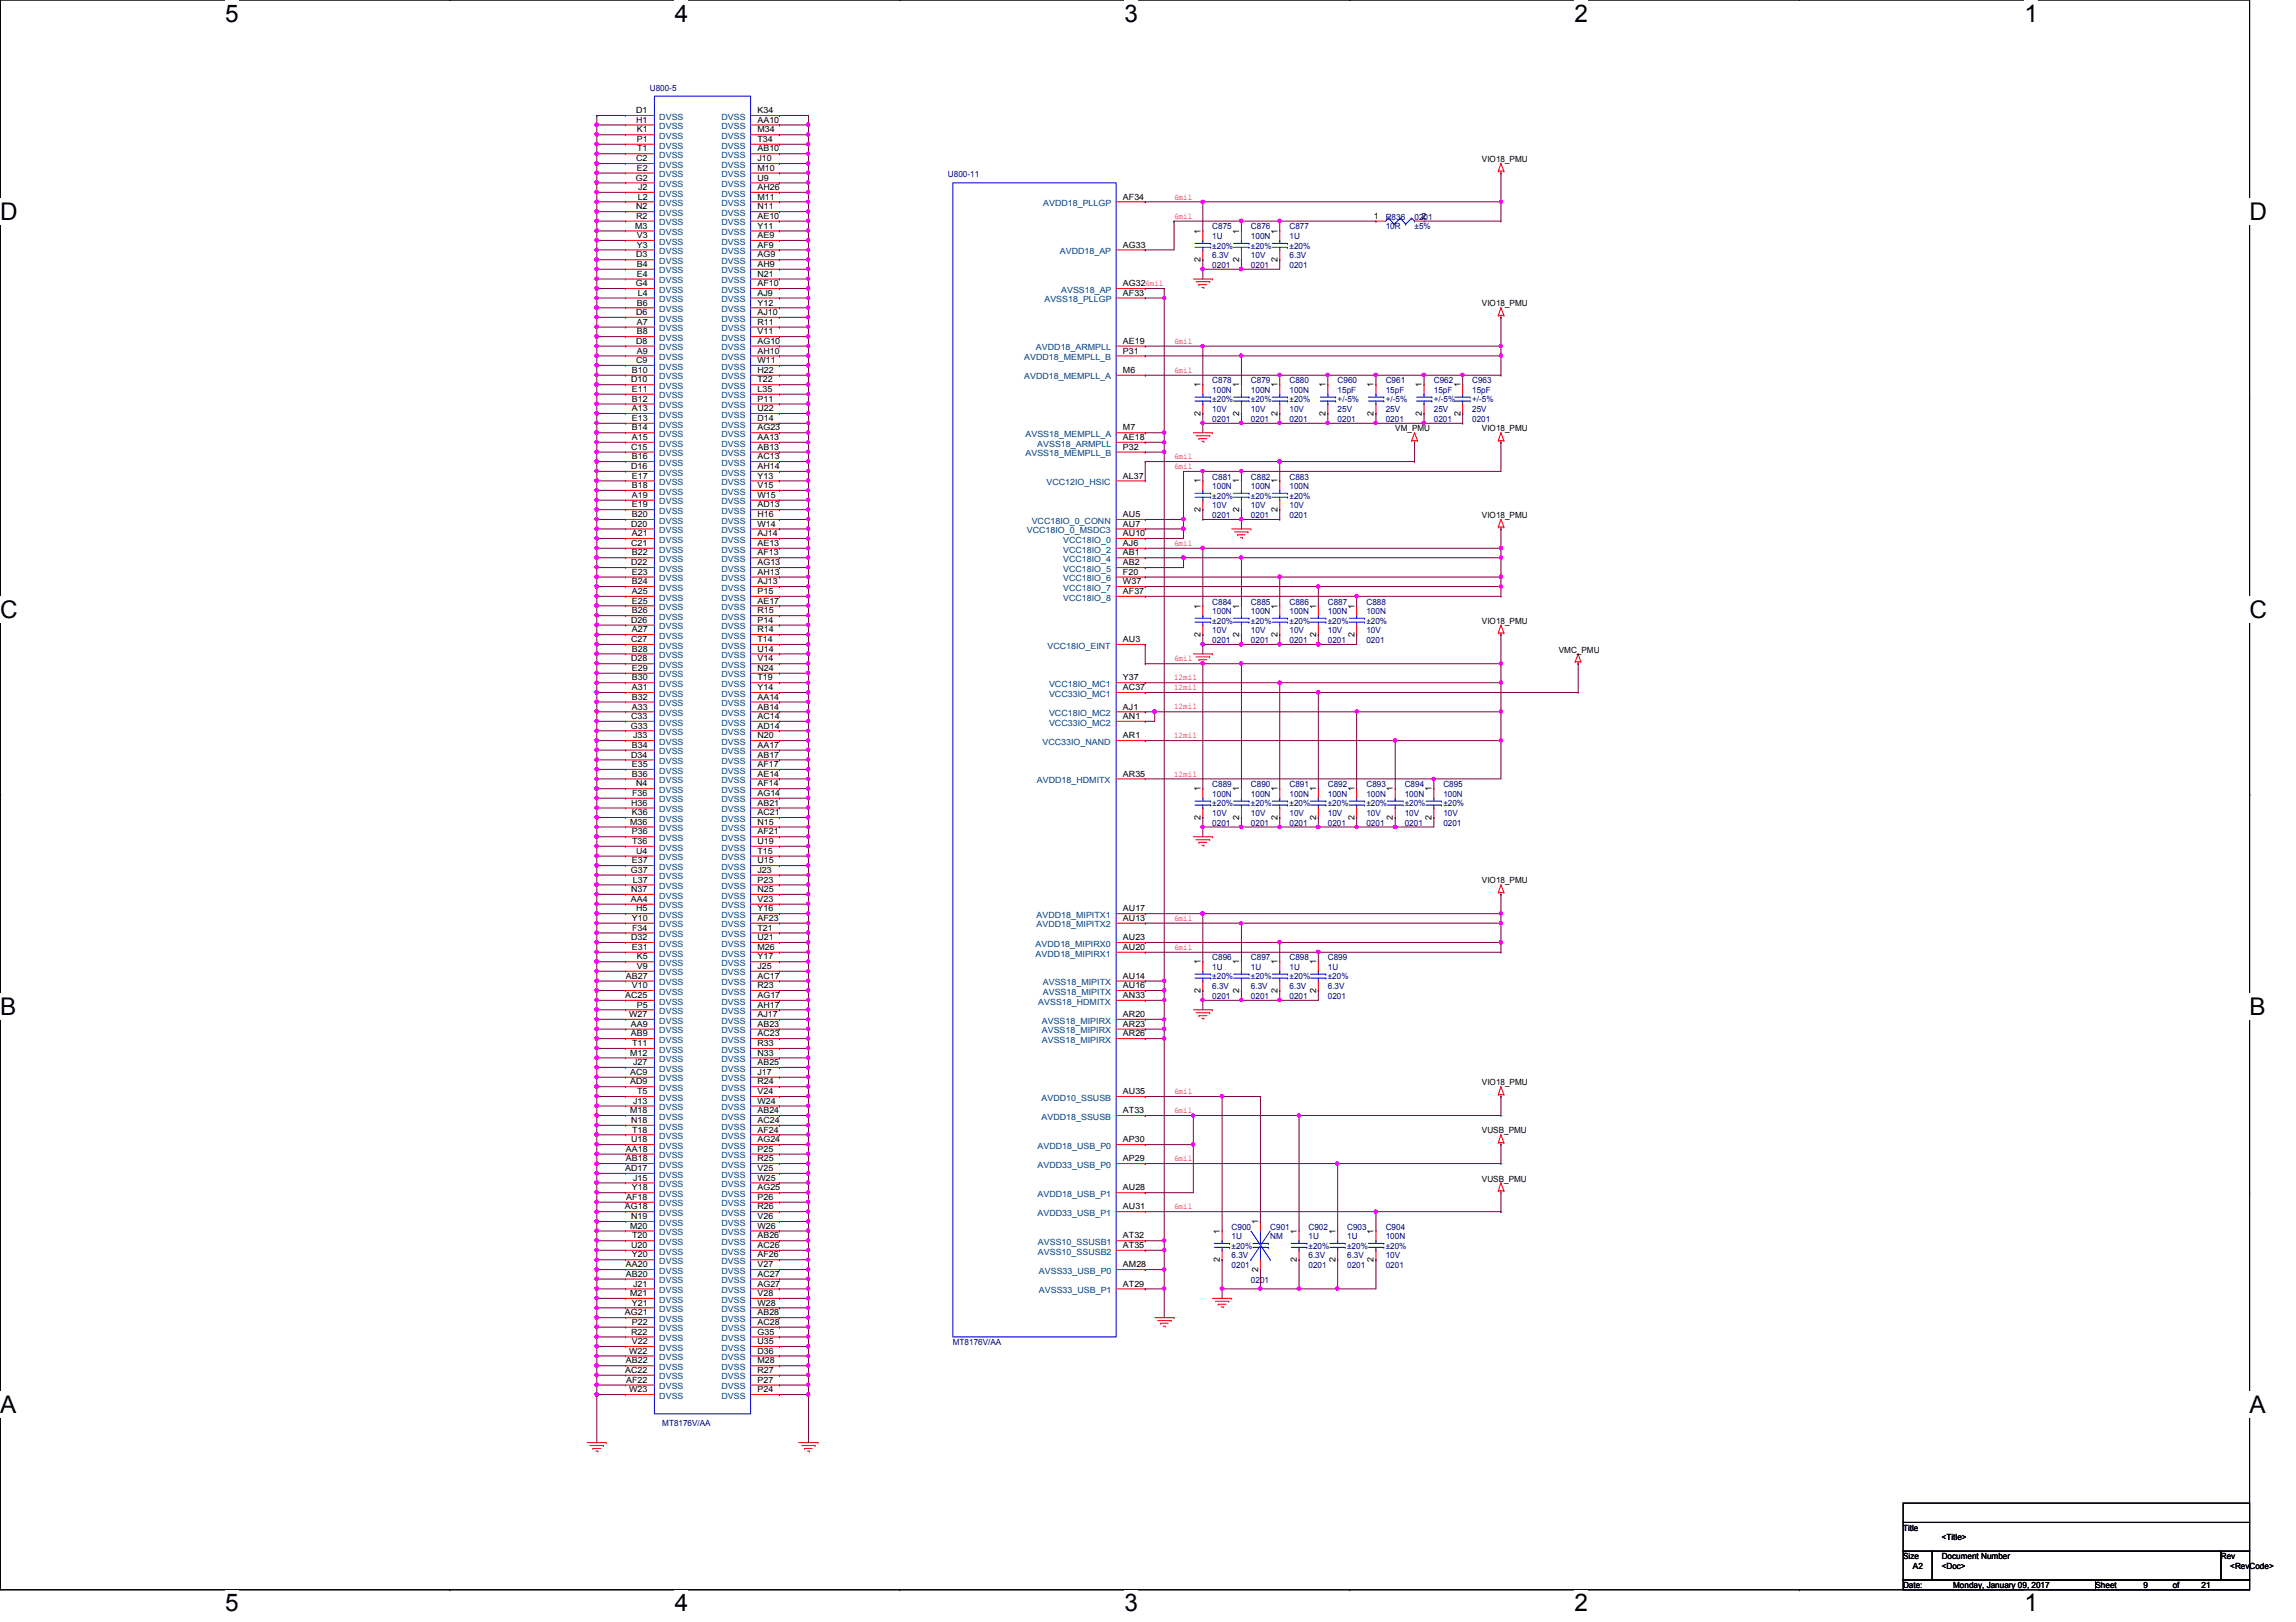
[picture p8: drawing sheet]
<svg xmlns="http://www.w3.org/2000/svg" width="297mm" height="210mm" viewBox="0 0 297 210" stroke-linecap="round" stroke-linejoin="round" font-family="sans-serif">
<defs><g id="words">
<g font-size="3.1">
<text x="29.1" y="2.8">5</text>
<text x="87.3" y="2.8">4</text>
<text x="145.5" y="2.8">3</text>
<text x="203.7" y="2.8">2</text>
<text x="261.9" y="2.8">1</text>
<text x="0" y="28.5">D</text>
<text x="291" y="28.5">D</text>
<text x="0" y="79.9">C</text>
<text x="291" y="79.9">C</text>
<text x="0" y="131.4">B</text>
<text x="291" y="131.4">B</text>
<text x="0" y="182.8">A</text>
<text x="291" y="182.8">A</text>
<text x="29.1" y="208.5">5</text>
<text x="87.3" y="208.5">4</text>
<text x="145.5" y="208.5">3</text>
<text x="203.7" y="208.5">2</text>
<text x="261.9" y="208.5">1</text>
</g>
<g font-size="1.1" fill="#000080">
<text x="84.1" y="11.8">U800-5</text>
<text x="122.6" y="22.9">U800-11</text>
<text x="156.8" y="29.7">C875</text>
<text x="161.8" y="29.7">C876</text>
<text x="166.8" y="29.7">C877</text>
<text x="179.3" y="28.4">R836</text>
<text x="179.3" y="29.7">10R</text>
<text x="183" y="29.7">±5%</text>
<text x="183" y="28.4">0201</text>
<text x="156.8" y="30.9">1U</text>
<text x="156.8" y="34.7">0201</text>
<text x="156.8" y="33.4">6.3V</text>
<text x="156.8" y="32.2">±20%</text>
<text x="161.8" y="30.9">100N</text>
<text x="161.8" y="34.7">0201</text>
<text x="161.8" y="33.4">10V</text>
<text x="161.8" y="32.2">±20%</text>
<text x="166.8" y="30.9">1U</text>
<text x="166.8" y="34.7">0201</text>
<text x="166.8" y="33.4">6.3V</text>
<text x="166.8" y="32.2">±20%</text>
<text x="156.8" y="49.6">C878</text>
<text x="156.8" y="50.8">100N</text>
<text x="156.8" y="53.3">10V</text>
<text x="156.8" y="52.1">±20%</text>
<text x="161.8" y="49.6">C879</text>
<text x="161.8" y="50.8">100N</text>
<text x="161.8" y="53.3">10V</text>
<text x="161.8" y="52.1">±20%</text>
<text x="166.8" y="49.6">C880</text>
<text x="166.8" y="50.8">100N</text>
<text x="166.8" y="53.3">10V</text>
<text x="166.8" y="52.1">±20%</text>
<text x="173.1" y="49.6">C960</text>
<text x="173.1" y="50.8">15pF</text>
<text x="173.1" y="53.3">25V</text>
<text x="173.1" y="52.1">+/-5%</text>
<text x="179.3" y="49.6">C961</text>
<text x="179.3" y="50.8">15pF</text>
<text x="179.3" y="53.3">25V</text>
<text x="179.3" y="52.1">+/-5%</text>
<text x="185.5" y="49.6">C962</text>
<text x="185.5" y="50.8">15pF</text>
<text x="185.5" y="53.3">25V</text>
<text x="185.5" y="52.1">+/-5%</text>
<text x="190.5" y="49.6">C963</text>
<text x="190.5" y="50.8">15pF</text>
<text x="190.5" y="53.3">25V</text>
<text x="190.5" y="52.1">+/-5%</text>
<text x="156.8" y="54.6">0201</text>
<text x="161.8" y="54.6">0201</text>
<text x="166.8" y="54.6">0201</text>
<text x="173.1" y="54.6">0201</text>
<text x="179.3" y="54.6">0201</text>
<text x="185.5" y="54.6">0201</text>
<text x="190.5" y="54.6">0201</text>
<text x="156.8" y="62.1">C881</text>
<text x="156.8" y="63.3">100N</text>
<text x="156.8" y="65.8">10V</text>
<text x="156.8" y="64.5">±20%</text>
<text x="161.8" y="62.1">C882</text>
<text x="161.8" y="63.3">100N</text>
<text x="161.8" y="65.8">10V</text>
<text x="161.8" y="64.5">±20%</text>
<text x="166.8" y="62.1">C883</text>
<text x="166.8" y="63.3">100N</text>
<text x="166.8" y="65.8">10V</text>
<text x="166.8" y="64.5">±20%</text>
<text x="156.8" y="67">0201</text>
<text x="161.8" y="67">0201</text>
<text x="166.8" y="67">0201</text>
<text x="156.8" y="78.2">C884</text>
<text x="156.8" y="79.5">100N</text>
<text x="156.8" y="83.2">0201</text>
<text x="156.8" y="82">10V</text>
<text x="156.8" y="80.7">±20%</text>
<text x="161.8" y="78.2">C885</text>
<text x="161.8" y="79.5">100N</text>
<text x="161.8" y="83.2">0201</text>
<text x="161.8" y="82">10V</text>
<text x="161.8" y="80.7">±20%</text>
<text x="166.8" y="78.2">C886</text>
<text x="166.8" y="79.5">100N</text>
<text x="166.8" y="83.2">0201</text>
<text x="166.8" y="82">10V</text>
<text x="166.8" y="80.7">±20%</text>
<text x="171.8" y="78.2">C887</text>
<text x="171.8" y="79.5">100N</text>
<text x="171.8" y="83.2">0201</text>
<text x="171.8" y="82">10V</text>
<text x="171.8" y="80.7">±20%</text>
<text x="176.8" y="78.2">C888</text>
<text x="176.8" y="79.5">100N</text>
<text x="176.8" y="83.2">0201</text>
<text x="176.8" y="82">10V</text>
<text x="176.8" y="80.7">±20%</text>
<text x="156.8" y="101.9">C889</text>
<text x="161.8" y="101.9">C890</text>
<text x="166.8" y="101.9">C891</text>
<text x="171.8" y="101.9">C892</text>
<text x="176.8" y="101.9">C893</text>
<text x="181.7" y="101.9">C894</text>
<text x="186.7" y="101.9">C895</text>
<text x="156.8" y="103.1">100N</text>
<text x="156.8" y="106.8">0201</text>
<text x="156.8" y="105.6">10V</text>
<text x="156.8" y="104.4">±20%</text>
<text x="161.8" y="103.1">100N</text>
<text x="161.8" y="106.8">0201</text>
<text x="161.8" y="105.6">10V</text>
<text x="161.8" y="104.4">±20%</text>
<text x="166.8" y="103.1">100N</text>
<text x="166.8" y="106.8">0201</text>
<text x="166.8" y="105.6">10V</text>
<text x="166.8" y="104.4">±20%</text>
<text x="171.8" y="103.1">100N</text>
<text x="171.8" y="106.8">0201</text>
<text x="171.8" y="105.6">10V</text>
<text x="171.8" y="104.4">±20%</text>
<text x="176.8" y="103.1">100N</text>
<text x="176.8" y="106.8">0201</text>
<text x="176.8" y="105.6">10V</text>
<text x="176.8" y="104.4">±20%</text>
<text x="181.7" y="103.1">100N</text>
<text x="181.7" y="106.8">0201</text>
<text x="181.7" y="105.6">10V</text>
<text x="181.7" y="104.4">±20%</text>
<text x="186.7" y="103.1">100N</text>
<text x="186.7" y="106.8">0201</text>
<text x="186.7" y="105.6">10V</text>
<text x="186.7" y="104.4">±20%</text>
<text x="156.8" y="124.3">C896</text>
<text x="156.8" y="125.5">1U</text>
<text x="161.8" y="124.3">C897</text>
<text x="161.8" y="125.5">1U</text>
<text x="166.8" y="124.3">C898</text>
<text x="166.8" y="125.5">1U</text>
<text x="171.8" y="124.3">C899</text>
<text x="171.8" y="125.5">1U</text>
<text x="156.8" y="129.2">0201</text>
<text x="156.8" y="128">6.3V</text>
<text x="156.8" y="126.7">±20%</text>
<text x="161.8" y="129.2">0201</text>
<text x="161.8" y="128">6.3V</text>
<text x="161.8" y="126.7">±20%</text>
<text x="166.8" y="129.2">0201</text>
<text x="166.8" y="128">6.3V</text>
<text x="166.8" y="126.7">±20%</text>
<text x="171.8" y="129.2">0201</text>
<text x="171.8" y="128">6.3V</text>
<text x="171.8" y="126.7">±20%</text>
<text x="159.3" y="159.1">C900</text>
<text x="159.3" y="160.4">1U</text>
<text x="159.3" y="161.6">±20%</text>
<text x="164.3" y="159.1">C901</text>
<text x="164.3" y="160.4">NM</text>
<text x="169.3" y="159.1">C902</text>
<text x="169.3" y="160.4">1U</text>
<text x="169.3" y="161.6">±20%</text>
<text x="174.3" y="159.1">C903</text>
<text x="174.3" y="160.4">1U</text>
<text x="174.3" y="161.6">±20%</text>
<text x="179.3" y="159.1">C904</text>
<text x="179.3" y="160.4">100N</text>
<text x="179.3" y="161.6">±20%</text>
<text x="159.3" y="164.1">0201</text>
<text x="159.3" y="162.9">6.3V</text>
<text x="161.8" y="166">0201</text>
<text x="169.3" y="164.1">0201</text>
<text x="169.3" y="162.9">6.3V</text>
<text x="174.3" y="164.1">0201</text>
<text x="174.3" y="162.9">6.3V</text>
<text x="179.3" y="164.1">0201</text>
<text x="179.3" y="162.9">10V</text>
<text x="123.3" y="174.1">MT8176V/AA</text>
<text x="85.7" y="184.5">MT8176V/AA</text>
</g>
<g font-size="1.1">
<text x="82.3" y="14.6">D1</text>
<text x="82.3" y="15.9">H1</text>
<text x="82.4" y="17.1">K1</text>
<text x="98" y="14.6">K34</text>
<text x="98" y="15.9">AA10</text>
<text x="98" y="17.1">M34</text>
<text x="82.3" y="23.4">G2</text>
<text x="82.3" y="20.9">C2</text>
<text x="82.4" y="18.4">P1</text>
<text x="82.4" y="22.1">E2</text>
<text x="82.4" y="19.6">T1</text>
<text x="98" y="18.4">T34</text>
<text x="98" y="19.6">AB10</text>
<text x="98" y="20.9">J10</text>
<text x="98" y="22.1">M10</text>
<text x="98" y="23.4">U9</text>
<text x="191.7" y="21">VIO18_PMU</text>
<text x="82.2" y="29.6">M3</text>
<text x="82.3" y="27.1">N2</text>
<text x="82.3" y="28.3">R2</text>
<text x="82.5" y="25.8">L2</text>
<text x="82.5" y="24.6">J2</text>
<text x="98" y="24.6">AH26</text>
<text x="98" y="25.8">M11</text>
<text x="98" y="27.1">N11</text>
<text x="98" y="28.3">AE10</text>
<text x="98" y="29.6">Y11</text>
<text x="145.3" y="25.8">AF34</text>
<text x="177.8" y="28.3">1</text>
<text x="183.9" y="28.3">2</text>
<text x="82.3" y="33.3">D3</text>
<text x="82.4" y="30.8">V3</text>
<text x="82.4" y="32">Y3</text>
<text x="82.4" y="34.5">B4</text>
<text x="82.4" y="35.8">E4</text>
<text x="98" y="30.8">AE9</text>
<text x="98" y="32">AF9</text>
<text x="98" y="33.3">AG9</text>
<text x="98" y="34.5">AH9</text>
<text x="98" y="35.8">N21</text>
<text x="145.3" y="32">AG33</text>
<text x="155.3" y="33.9" transform="rotate(-90 155.3 33.9)">2</text>
<text x="155.3" y="30.2" transform="rotate(-90 155.3 30.2)">1</text>
<text x="160.3" y="33.9" transform="rotate(-90 160.3 33.9)">2</text>
<text x="160.3" y="30.2" transform="rotate(-90 160.3 30.2)">1</text>
<text x="165.3" y="33.9" transform="rotate(-90 165.3 33.9)">2</text>
<text x="165.3" y="30.2" transform="rotate(-90 165.3 30.2)">1</text>
<text x="82.3" y="37">G4</text>
<text x="82.3" y="40.8">D6</text>
<text x="82.4" y="39.5">B6</text>
<text x="82.5" y="38.3">L4</text>
<text x="98" y="37">AF10</text>
<text x="98" y="38.3">AJ9</text>
<text x="98" y="39.5">Y12</text>
<text x="98" y="40.8">AJ10</text>
<text x="145.3" y="38.3">AF33</text>
<text x="145.3" y="37">AG326mil</text>
<text x="191.7" y="39.6">VIO18_PMU</text>
<text x="82.3" y="44.5">D8</text>
<text x="82.3" y="47">C9</text>
<text x="82.4" y="42">A7</text>
<text x="82.4" y="43.3">B8</text>
<text x="82.4" y="45.8">A9</text>
<text x="98" y="42">R11</text>
<text x="98" y="43.3">V11</text>
<text x="98" y="44.5">AG10</text>
<text x="98" y="45.8">AH10</text>
<text x="98" y="47">W11</text>
<text x="145.3" y="44.5">AE19</text>
<text x="145.3" y="45.8">P31</text>
<text x="81.7" y="49.5">D10</text>
<text x="81.7" y="48.3">B10</text>
<text x="81.7" y="50.7">E11</text>
<text x="81.7" y="52">B12</text>
<text x="81.7" y="53.2">A13</text>
<text x="98" y="48.3">H22</text>
<text x="98" y="49.5">T22</text>
<text x="98" y="50.7">L35</text>
<text x="98" y="52">P11</text>
<text x="98" y="53.2">U22</text>
<text x="145.3" y="48.3">M6</text>
<text x="155.3" y="53.8" transform="rotate(-90 155.3 53.8)">2</text>
<text x="155.3" y="50.1" transform="rotate(-90 155.3 50.1)">1</text>
<text x="160.3" y="53.8" transform="rotate(-90 160.3 53.8)">2</text>
<text x="160.3" y="50.1" transform="rotate(-90 160.3 50.1)">1</text>
<text x="165.3" y="53.8" transform="rotate(-90 165.3 53.8)">2</text>
<text x="165.3" y="50.1" transform="rotate(-90 165.3 50.1)">1</text>
<text x="171.5" y="53.8" transform="rotate(-90 171.5 53.8)">2</text>
<text x="171.5" y="50.1" transform="rotate(-90 171.5 50.1)">1</text>
<text x="177.7" y="53.8" transform="rotate(-90 177.7 53.8)">2</text>
<text x="177.7" y="50.1" transform="rotate(-90 177.7 50.1)">1</text>
<text x="183.9" y="53.8" transform="rotate(-90 183.9 53.8)">2</text>
<text x="183.9" y="50.1" transform="rotate(-90 183.9 50.1)">1</text>
<text x="188.9" y="53.8" transform="rotate(-90 188.9 53.8)">2</text>
<text x="188.9" y="50.1" transform="rotate(-90 188.9 50.1)">1</text>
<text x="81.7" y="58.2">C15</text>
<text x="81.7" y="54.5">E13</text>
<text x="81.7" y="55.7">B14</text>
<text x="81.7" y="56.9">A15</text>
<text x="81.7" y="59.4">B16</text>
<text x="98" y="54.5">D14</text>
<text x="98" y="55.7">AG23</text>
<text x="98" y="56.9">AA13</text>
<text x="98" y="58.2">AB13</text>
<text x="98" y="59.4">AC13</text>
<text x="145.3" y="55.7">M7</text>
<text x="145.3" y="56.9">AE18</text>
<text x="145.3" y="58.2">P32</text>
<text x="180.5" y="55.8">VM_PMU</text>
<text x="191.7" y="55.8">VIO18_PMU</text>
<text x="81.7" y="60.7">D16</text>
<text x="81.7" y="61.9">E17</text>
<text x="81.7" y="63.2">B18</text>
<text x="81.7" y="64.4">A19</text>
<text x="81.7" y="65.7">E19</text>
<text x="98" y="60.7">AH14</text>
<text x="98" y="61.9">Y13</text>
<text x="98" y="63.2">V15</text>
<text x="98" y="64.4">W15</text>
<text x="98" y="65.7">AD13</text>
<text x="145.3" y="61.9">AL37</text>
<text x="155.3" y="62.6" transform="rotate(-90 155.3 62.6)">1</text>
<text x="160.3" y="62.6" transform="rotate(-90 160.3 62.6)">1</text>
<text x="165.3" y="62.6" transform="rotate(-90 165.3 62.6)">1</text>
<text x="81.7" y="68.2">D20</text>
<text x="81.7" y="70.7">C21</text>
<text x="81.7" y="66.9">B20</text>
<text x="81.7" y="69.4">A21</text>
<text x="81.7" y="71.9">B22</text>
<text x="98" y="66.9">H16</text>
<text x="98" y="68.2">W14</text>
<text x="98" y="69.4">AJ14</text>
<text x="98" y="70.7">AE13</text>
<text x="98" y="71.9">AF13</text>
<text x="145.3" y="66.9">AU5</text>
<text x="145.3" y="68.2">AU7</text>
<text x="145.3" y="69.4">AU10</text>
<text x="145.3" y="70.7">AJ6</text>
<text x="145.3" y="71.9">AB1</text>
<text x="155.3" y="66.3" transform="rotate(-90 155.3 66.3)">2</text>
<text x="160.3" y="66.3" transform="rotate(-90 160.3 66.3)">2</text>
<text x="165.3" y="66.3" transform="rotate(-90 165.3 66.3)">2</text>
<text x="191.7" y="67">VIO18_PMU</text>
<text x="81.7" y="73.2">D22</text>
<text x="81.7" y="74.4">E23</text>
<text x="81.7" y="75.6">B24</text>
<text x="81.7" y="76.9">A25</text>
<text x="98" y="73.2">AG13</text>
<text x="98" y="74.4">AH13</text>
<text x="98" y="75.6">AJ13</text>
<text x="98" y="76.9">P15</text>
<text x="145.3" y="74.4">F20</text>
<text x="145.3" y="73.2">AB2</text>
<text x="145.3" y="75.6">W37</text>
<text x="145.3" y="76.9">AF37</text>
<text x="81.7" y="80.6">D26</text>
<text x="81.7" y="83.1">C27</text>
<text x="81.7" y="78.1">E25</text>
<text x="81.7" y="79.4">B26</text>
<text x="81.7" y="81.8">A27</text>
<text x="98" y="78.1">AE17</text>
<text x="98" y="79.4">R15</text>
<text x="98" y="80.6">P14</text>
<text x="98" y="81.8">R14</text>
<text x="98" y="83.1">T14</text>
<text x="145.3" y="83.1">AU3</text>
<text x="155.3" y="82.4" transform="rotate(-90 155.3 82.4)">2</text>
<text x="155.3" y="78.8" transform="rotate(-90 155.3 78.8)">1</text>
<text x="160.3" y="82.4" transform="rotate(-90 160.3 82.4)">2</text>
<text x="160.3" y="78.8" transform="rotate(-90 160.3 78.8)">1</text>
<text x="165.3" y="82.4" transform="rotate(-90 165.3 82.4)">2</text>
<text x="165.3" y="78.8" transform="rotate(-90 165.3 78.8)">1</text>
<text x="170.3" y="82.4" transform="rotate(-90 170.3 82.4)">2</text>
<text x="170.3" y="78.8" transform="rotate(-90 170.3 78.8)">1</text>
<text x="175.2" y="82.4" transform="rotate(-90 175.2 82.4)">2</text>
<text x="175.2" y="78.8" transform="rotate(-90 175.2 78.8)">1</text>
<text x="191.7" y="80.7">VIO18_PMU</text>
<text x="81.7" y="85.6">D28</text>
<text x="81.7" y="84.3">B28</text>
<text x="81.7" y="86.8">E29</text>
<text x="81.7" y="88.1">B30</text>
<text x="81.7" y="89.3">A31</text>
<text x="98" y="84.3">U14</text>
<text x="98" y="85.6">V14</text>
<text x="98" y="86.8">N24</text>
<text x="98" y="88.1">T19</text>
<text x="98" y="89.3">Y14</text>
<text x="145.3" y="88.1">Y37</text>
<text x="145.3" y="89.3">AC37</text>
<text x="201.7" y="84.5">VMC_PMU</text>
<text x="81.6" y="94.3">G33</text>
<text x="81.7" y="93">C33</text>
<text x="81.7" y="90.6">B32</text>
<text x="81.7" y="91.8">A33</text>
<text x="81.9" y="95.5">J33</text>
<text x="98" y="90.6">AA14</text>
<text x="98" y="91.8">AB14</text>
<text x="98" y="93">AC14</text>
<text x="98" y="94.3">AD14</text>
<text x="98" y="95.5">N20</text>
<text x="145.3" y="91.8">AJ1</text>
<text x="145.3" y="93">AN1</text>
<text x="145.3" y="95.5">AR1</text>
<text x="81.7" y="98">D34</text>
<text x="81.7" y="96.8">B34</text>
<text x="81.7" y="99.3">E35</text>
<text x="81.7" y="100.5">B36</text>
<text x="82.3" y="101.8">N4</text>
<text x="98" y="96.8">AA17</text>
<text x="98" y="98">AB17</text>
<text x="98" y="99.3">AF17</text>
<text x="98" y="100.5">AE14</text>
<text x="98" y="101.8">AF14</text>
<text x="145.3" y="100.5">AR35</text>
<text x="81.5" y="106.7">M36</text>
<text x="81.7" y="104.3">H36</text>
<text x="81.7" y="105.5">K36</text>
<text x="81.7" y="108">P36</text>
<text x="81.8" y="103">F36</text>
<text x="98" y="103">AG14</text>
<text x="98" y="104.3">AB21</text>
<text x="98" y="105.5">AC21</text>
<text x="98" y="106.7">N15</text>
<text x="98" y="108">AF21</text>
<text x="155.3" y="106.1" transform="rotate(-90 155.3 106.1)">2</text>
<text x="155.3" y="102.4" transform="rotate(-90 155.3 102.4)">1</text>
<text x="160.3" y="106.1" transform="rotate(-90 160.3 106.1)">2</text>
<text x="160.3" y="102.4" transform="rotate(-90 160.3 102.4)">1</text>
<text x="165.3" y="106.1" transform="rotate(-90 165.3 106.1)">2</text>
<text x="165.3" y="102.4" transform="rotate(-90 165.3 102.4)">1</text>
<text x="170.3" y="106.1" transform="rotate(-90 170.3 106.1)">2</text>
<text x="170.3" y="102.4" transform="rotate(-90 170.3 102.4)">1</text>
<text x="175.2" y="106.1" transform="rotate(-90 175.2 106.1)">2</text>
<text x="175.2" y="102.4" transform="rotate(-90 175.2 102.4)">1</text>
<text x="180.2" y="106.1" transform="rotate(-90 180.2 106.1)">2</text>
<text x="180.2" y="102.4" transform="rotate(-90 180.2 102.4)">1</text>
<text x="185.2" y="106.1" transform="rotate(-90 185.2 106.1)">2</text>
<text x="185.2" y="102.4" transform="rotate(-90 185.2 102.4)">1</text>
<text x="81.6" y="112.9">G37</text>
<text x="81.7" y="111.7">E37</text>
<text x="81.8" y="109.2">T36</text>
<text x="82.3" y="110.5">U4</text>
<text x="98" y="109.2">U19</text>
<text x="98" y="110.5">T15</text>
<text x="98" y="111.7">U15</text>
<text x="98" y="112.9">J23</text>
<text x="81.6" y="116.7">AA4</text>
<text x="81.7" y="115.4">N37</text>
<text x="81.7" y="119.2">Y10</text>
<text x="81.9" y="114.2">L37</text>
<text x="82.3" y="117.9">H5</text>
<text x="98" y="114.2">P23</text>
<text x="98" y="115.4">N25</text>
<text x="98" y="116.7">V23</text>
<text x="98" y="117.9">Y16</text>
<text x="98" y="119.2">AF23</text>
<text x="145.3" y="117.9">AU17</text>
<text x="145.3" y="119.2">AU13</text>
<text x="191.7" y="114.3">VIO18_PMU</text>
<text x="81.7" y="121.7">D32</text>
<text x="81.7" y="122.9">E31</text>
<text x="81.8" y="120.4">F34</text>
<text x="82.4" y="125.4">V9</text>
<text x="82.4" y="124.2">K5</text>
<text x="98" y="120.4">T21</text>
<text x="98" y="121.7">U21</text>
<text x="98" y="122.9">M26</text>
<text x="98" y="124.2">Y17</text>
<text x="98" y="125.4">J25</text>
<text x="145.3" y="121.7">AU23</text>
<text x="145.3" y="122.9">AU20</text>
<text x="155.3" y="124.8" transform="rotate(-90 155.3 124.8)">1</text>
<text x="160.3" y="124.8" transform="rotate(-90 160.3 124.8)">1</text>
<text x="165.3" y="124.8" transform="rotate(-90 165.3 124.8)">1</text>
<text x="170.3" y="124.8" transform="rotate(-90 170.3 124.8)">1</text>
<text x="80.9" y="129.2">AC25</text>
<text x="81" y="126.7">AB27</text>
<text x="81.4" y="131.6">W27</text>
<text x="81.7" y="127.9">V10</text>
<text x="82.4" y="130.4">P5</text>
<text x="98" y="126.7">AC17</text>
<text x="98" y="127.9">R23</text>
<text x="98" y="129.2">AG17</text>
<text x="98" y="130.4">AH17</text>
<text x="98" y="131.6">AJ17</text>
<text x="145.3" y="126.7">AU14</text>
<text x="145.3" y="127.9">AU16</text>
<text x="145.3" y="131.6">AR20</text>
<text x="145.3" y="129.2">AN33</text>
<text x="155.3" y="128.5" transform="rotate(-90 155.3 128.5)">2</text>
<text x="160.3" y="128.5" transform="rotate(-90 160.3 128.5)">2</text>
<text x="165.3" y="128.5" transform="rotate(-90 165.3 128.5)">2</text>
<text x="170.3" y="128.5" transform="rotate(-90 170.3 128.5)">2</text>
<text x="81.5" y="136.6">M12</text>
<text x="81.6" y="134.1">AB9</text>
<text x="81.6" y="132.9">AA9</text>
<text x="81.8" y="135.4">T11</text>
<text x="81.9" y="137.8">J27</text>
<text x="98" y="132.9">AB23</text>
<text x="98" y="134.1">AC23</text>
<text x="98" y="137.8">AB25</text>
<text x="98" y="136.6">N33</text>
<text x="98" y="135.4">R33</text>
<text x="145.3" y="132.9">AR23</text>
<text x="145.3" y="134.1">AR26</text>
<text x="81.5" y="140.3">AD9</text>
<text x="81.5" y="139.1">AC9</text>
<text x="81.9" y="142.8">J13</text>
<text x="82.4" y="141.6">T5</text>
<text x="98" y="139.1">J17</text>
<text x="98" y="142.8">W24</text>
<text x="98" y="141.6">V24</text>
<text x="98" y="140.3">R24</text>
<text x="145.3" y="141.6">AU35</text>
<text x="191.7" y="140.5">VIO18_PMU</text>
<text x="81" y="149.1">AA18</text>
<text x="81.5" y="144.1">M18</text>
<text x="81.7" y="145.3">N18</text>
<text x="81.7" y="147.8">U18</text>
<text x="81.8" y="146.6">T18</text>
<text x="98" y="149.1">P25</text>
<text x="98" y="147.8">AG24</text>
<text x="98" y="146.6">AF24</text>
<text x="98" y="145.3">AC24</text>
<text x="98" y="144.1">AB24</text>
<text x="145.3" y="147.8">AP30</text>
<text x="145.3" y="144.1">AT33</text>
<text x="191.7" y="146.7">VUSB_PMU</text>
<text x="80.9" y="151.6">AD17</text>
<text x="81" y="150.3">AB18</text>
<text x="81" y="155.3">AF18</text>
<text x="81.7" y="154.1">Y18</text>
<text x="81.9" y="152.8">J15</text>
<text x="98" y="155.3">P26</text>
<text x="98" y="154.1">AG25</text>
<text x="98" y="152.8">W25</text>
<text x="98" y="151.6">V25</text>
<text x="98" y="150.3">R25</text>
<text x="145.3" y="150.3">AP29</text>
<text x="145.3" y="154.1">AU28</text>
<text x="191.7" y="152.9">VUSB_PMU</text>
<text x="80.9" y="156.5">AG18</text>
<text x="81.5" y="159">M20</text>
<text x="81.7" y="157.8">N19</text>
<text x="81.7" y="161.5">U20</text>
<text x="81.8" y="160.3">T20</text>
<text x="98" y="161.5">AC26</text>
<text x="98" y="160.3">AB26</text>
<text x="98" y="159">W26</text>
<text x="98" y="157.8">V26</text>
<text x="98" y="156.5">R26</text>
<text x="145.3" y="156.5">AU31</text>
<text x="145.3" y="160.3">AT32</text>
<text x="145.3" y="161.5">AT35</text>
<text x="157.8" y="159.7" transform="rotate(-90 157.8 159.7)">1</text>
<text x="162.8" y="158.4" transform="rotate(-90 162.8 158.4)">1</text>
<text x="167.8" y="159.7" transform="rotate(-90 167.8 159.7)">1</text>
<text x="172.8" y="159.7" transform="rotate(-90 172.8 159.7)">1</text>
<text x="177.7" y="159.7" transform="rotate(-90 177.7 159.7)">1</text>
<text x="81" y="164">AA20</text>
<text x="81" y="165.2">AB20</text>
<text x="81.5" y="167.7">M21</text>
<text x="81.7" y="162.7">Y20</text>
<text x="81.9" y="166.5">J21</text>
<text x="98" y="167.7">V28</text>
<text x="98" y="166.5">AG27</text>
<text x="98" y="165.2">AC27</text>
<text x="98" y="164">V27</text>
<text x="98" y="162.7">AF26</text>
<text x="145.3" y="164">AM28</text>
<text x="145.3" y="166.5">AT29</text>
<text x="157.8" y="163.3" transform="rotate(-90 157.8 163.3)">2</text>
<text x="162.8" y="164.5" transform="rotate(-90 162.8 164.5)">2</text>
<text x="167.8" y="163.3" transform="rotate(-90 167.8 163.3)">2</text>
<text x="172.8" y="163.3" transform="rotate(-90 172.8 163.3)">2</text>
<text x="177.7" y="163.3" transform="rotate(-90 177.7 163.3)">2</text>
<text x="80.9" y="170.2">AG21</text>
<text x="81.7" y="172.7">R22</text>
<text x="81.7" y="169">Y21</text>
<text x="81.7" y="171.4">P22</text>
<text x="81.7" y="173.9">V22</text>
<text x="98" y="173.9">U35</text>
<text x="98" y="172.7">G35</text>
<text x="98" y="171.4">AC28</text>
<text x="98" y="170.2">AB28</text>
<text x="98" y="169">W28</text>
<text x="80.9" y="177.7">AC22</text>
<text x="81" y="176.4">AB22</text>
<text x="81" y="178.9">AF22</text>
<text x="81.4" y="175.2">W22</text>
<text x="98" y="175.2">D36</text>
<text x="98" y="178.9">P27</text>
<text x="98" y="177.7">R27</text>
<text x="98" y="176.4">M28</text>
<text x="81.4" y="180.2">W23</text>
<text x="98" y="180.2">P24</text>
<text x="246.2" y="198.1">Title</text>
<text x="246.2" y="201.8">Size</text>
<text x="247.5" y="203.1">A2</text>
<text x="251.2" y="201.8">Document Number</text>
<text x="251.2" y="203.1">&lt;Doc&gt;</text>
<text x="251.2" y="199.3">&lt;Title&gt;</text>
<text x="287.3" y="201.8">Rev</text>
<text x="288.5" y="203.1">&lt;RevCode&gt;</text>
<text x="246.2" y="205.5">Date:</text>
<text x="252.7" y="205.5">Monday, January 09, 2017</text>
<text x="271.1" y="205.5">Sheet</text>
<text x="277.3" y="205.5">9</text>
<text x="281.1" y="205.5">of</text>
<text x="284.8" y="205.5">21</text>
</g>
<g font-size="1.1" fill="#004080">
<text x="85.3" y="15.5">DVSS</text>
<text x="85.3" y="16.7">DVSS</text>
<text x="85.3" y="18">DVSS</text>
<text x="93.3" y="15.5">DVSS</text>
<text x="93.3" y="16.7">DVSS</text>
<text x="93.3" y="18">DVSS</text>
<text x="85.3" y="19.2">DVSS</text>
<text x="85.3" y="20.4">DVSS</text>
<text x="85.3" y="21.7">DVSS</text>
<text x="85.3" y="22.9">DVSS</text>
<text x="93.3" y="19.2">DVSS</text>
<text x="93.3" y="20.4">DVSS</text>
<text x="93.3" y="21.7">DVSS</text>
<text x="93.3" y="22.9">DVSS</text>
<text x="85.3" y="24.2">DVSS</text>
<text x="85.3" y="25.4">DVSS</text>
<text x="85.3" y="26.7">DVSS</text>
<text x="85.3" y="27.9">DVSS</text>
<text x="85.3" y="29.2">DVSS</text>
<text x="93.3" y="24.2">DVSS</text>
<text x="93.3" y="25.4">DVSS</text>
<text x="93.3" y="26.7">DVSS</text>
<text x="93.3" y="27.9">DVSS</text>
<text x="93.3" y="29.2">DVSS</text>
<text x="135" y="26.7">AVDD18_PLLGP</text>
<text x="85.3" y="30.4">DVSS</text>
<text x="85.3" y="31.7">DVSS</text>
<text x="85.3" y="32.9">DVSS</text>
<text x="85.3" y="34.2">DVSS</text>
<text x="85.3" y="35.4">DVSS</text>
<text x="93.3" y="30.4">DVSS</text>
<text x="93.3" y="31.7">DVSS</text>
<text x="93.3" y="32.9">DVSS</text>
<text x="93.3" y="34.2">DVSS</text>
<text x="93.3" y="35.4">DVSS</text>
<text x="137.1" y="32.9">AVDD18_AP</text>
<text x="85.3" y="36.7">DVSS</text>
<text x="85.3" y="37.9">DVSS</text>
<text x="85.3" y="39.1">DVSS</text>
<text x="85.3" y="40.4">DVSS</text>
<text x="85.3" y="41.6">DVSS</text>
<text x="93.3" y="36.7">DVSS</text>
<text x="93.3" y="37.9">DVSS</text>
<text x="93.3" y="39.1">DVSS</text>
<text x="93.3" y="40.4">DVSS</text>
<text x="93.3" y="41.6">DVSS</text>
<text x="135.1" y="39.1">AVSS18_PLLGP</text>
<text x="137.3" y="37.9">AVSS18_AP</text>
<text x="85.3" y="42.9">DVSS</text>
<text x="85.3" y="44.1">DVSS</text>
<text x="85.3" y="45.3">DVSS</text>
<text x="85.3" y="46.6">DVSS</text>
<text x="85.3" y="47.8">DVSS</text>
<text x="93.3" y="42.9">DVSS</text>
<text x="93.3" y="44.1">DVSS</text>
<text x="93.3" y="45.3">DVSS</text>
<text x="93.3" y="46.6">DVSS</text>
<text x="93.3" y="47.8">DVSS</text>
<text x="132.5" y="46.6">AVDD18_MEMPLL_B</text>
<text x="134" y="45.3">AVDD18_ARMPLL</text>
<text x="85.3" y="49.1">DVSS</text>
<text x="85.3" y="50.3">DVSS</text>
<text x="85.3" y="51.6">DVSS</text>
<text x="85.3" y="52.8">DVSS</text>
<text x="93.3" y="49.1">DVSS</text>
<text x="93.3" y="50.3">DVSS</text>
<text x="93.3" y="51.6">DVSS</text>
<text x="93.3" y="52.8">DVSS</text>
<text x="132.5" y="49.1">AVDD18_MEMPLL_A</text>
<text x="85.3" y="54.1">DVSS</text>
<text x="85.3" y="55.3">DVSS</text>
<text x="85.3" y="56.6">DVSS</text>
<text x="85.3" y="57.8">DVSS</text>
<text x="85.3" y="59.1">DVSS</text>
<text x="93.3" y="54.1">DVSS</text>
<text x="93.3" y="55.3">DVSS</text>
<text x="93.3" y="56.6">DVSS</text>
<text x="93.3" y="57.8">DVSS</text>
<text x="93.3" y="59.1">DVSS</text>
<text x="132.7" y="56.6">AVSS18_MEMPLL_A</text>
<text x="132.7" y="59.1">AVSS18_MEMPLL_B</text>
<text x="134.2" y="57.8">AVSS18_ARMPLL</text>
<text x="85.3" y="60.3">DVSS</text>
<text x="85.3" y="61.6">DVSS</text>
<text x="85.3" y="62.8">DVSS</text>
<text x="85.3" y="64">DVSS</text>
<text x="85.3" y="65.3">DVSS</text>
<text x="93.3" y="60.3">DVSS</text>
<text x="93.3" y="61.6">DVSS</text>
<text x="93.3" y="62.8">DVSS</text>
<text x="93.3" y="64">DVSS</text>
<text x="93.3" y="65.3">DVSS</text>
<text x="135.4" y="62.8">VCC12IO_HSIC</text>
<text x="85.3" y="66.5">DVSS</text>
<text x="85.3" y="67.8">DVSS</text>
<text x="85.3" y="69">DVSS</text>
<text x="85.3" y="70.2">DVSS</text>
<text x="85.3" y="71.5">DVSS</text>
<text x="93.3" y="66.5">DVSS</text>
<text x="93.3" y="67.8">DVSS</text>
<text x="93.3" y="69">DVSS</text>
<text x="93.3" y="70.2">DVSS</text>
<text x="93.3" y="71.5">DVSS</text>
<text x="132.8" y="69">VCC18IO_0_MSDC3</text>
<text x="133.5" y="67.8">VCC18IO_0_CONN</text>
<text x="137.5" y="70.2">VCC18IO_0</text>
<text x="137.5" y="71.5">VCC18IO_2</text>
<text x="85.3" y="72.7">DVSS</text>
<text x="85.3" y="74">DVSS</text>
<text x="85.3" y="75.2">DVSS</text>
<text x="85.3" y="76.5">DVSS</text>
<text x="85.3" y="77.7">DVSS</text>
<text x="93.3" y="72.7">DVSS</text>
<text x="93.3" y="74">DVSS</text>
<text x="93.3" y="75.2">DVSS</text>
<text x="93.3" y="76.5">DVSS</text>
<text x="93.3" y="77.7">DVSS</text>
<text x="137.5" y="75.2">VCC18IO_6</text>
<text x="137.5" y="72.7">VCC18IO_4</text>
<text x="137.5" y="74">VCC18IO_5</text>
<text x="137.5" y="76.5">VCC18IO_7</text>
<text x="137.5" y="77.7">VCC18IO_8</text>
<text x="85.3" y="79">DVSS</text>
<text x="85.3" y="80.2">DVSS</text>
<text x="85.3" y="81.4">DVSS</text>
<text x="85.3" y="82.7">DVSS</text>
<text x="85.3" y="83.9">DVSS</text>
<text x="93.3" y="79">DVSS</text>
<text x="93.3" y="80.2">DVSS</text>
<text x="93.3" y="81.4">DVSS</text>
<text x="93.3" y="82.7">DVSS</text>
<text x="93.3" y="83.9">DVSS</text>
<text x="135.5" y="83.9">VCC18IO_EINT</text>
<text x="85.3" y="85.2">DVSS</text>
<text x="85.3" y="86.4">DVSS</text>
<text x="85.3" y="87.7">DVSS</text>
<text x="85.3" y="88.9">DVSS</text>
<text x="93.3" y="85.2">DVSS</text>
<text x="93.3" y="86.4">DVSS</text>
<text x="93.3" y="87.7">DVSS</text>
<text x="93.3" y="88.9">DVSS</text>
<text x="135.7" y="88.9">VCC18IO_MC1</text>
<text x="85.3" y="90.2">DVSS</text>
<text x="85.3" y="91.4">DVSS</text>
<text x="85.3" y="92.7">DVSS</text>
<text x="85.3" y="93.9">DVSS</text>
<text x="85.3" y="95.1">DVSS</text>
<text x="93.3" y="90.2">DVSS</text>
<text x="93.3" y="91.4">DVSS</text>
<text x="93.3" y="92.7">DVSS</text>
<text x="93.3" y="93.9">DVSS</text>
<text x="93.3" y="95.1">DVSS</text>
<text x="135.7" y="90.2">VCC33IO_MC1</text>
<text x="135.7" y="92.7">VCC18IO_MC2</text>
<text x="135.7" y="93.9">VCC33IO_MC2</text>
<text x="85.3" y="96.4">DVSS</text>
<text x="85.3" y="97.6">DVSS</text>
<text x="85.3" y="98.9">DVSS</text>
<text x="85.3" y="100.1">DVSS</text>
<text x="85.3" y="101.3">DVSS</text>
<text x="93.3" y="96.4">DVSS</text>
<text x="93.3" y="97.6">DVSS</text>
<text x="93.3" y="98.9">DVSS</text>
<text x="93.3" y="100.1">DVSS</text>
<text x="93.3" y="101.3">DVSS</text>
<text x="134.2" y="101.3">AVDD18_HDMITX</text>
<text x="134.9" y="96.4">VCC33IO_NAND</text>
<text x="85.3" y="102.6">DVSS</text>
<text x="85.3" y="103.8">DVSS</text>
<text x="85.3" y="105.1">DVSS</text>
<text x="85.3" y="106.3">DVSS</text>
<text x="85.3" y="107.6">DVSS</text>
<text x="93.3" y="102.6">DVSS</text>
<text x="93.3" y="103.8">DVSS</text>
<text x="93.3" y="105.1">DVSS</text>
<text x="93.3" y="106.3">DVSS</text>
<text x="93.3" y="107.6">DVSS</text>
<text x="85.3" y="108.8">DVSS</text>
<text x="85.3" y="110.1">DVSS</text>
<text x="85.3" y="111.3">DVSS</text>
<text x="85.3" y="112.6">DVSS</text>
<text x="85.3" y="113.8">DVSS</text>
<text x="93.3" y="108.8">DVSS</text>
<text x="93.3" y="110.1">DVSS</text>
<text x="93.3" y="111.3">DVSS</text>
<text x="93.3" y="112.6">DVSS</text>
<text x="93.3" y="113.8">DVSS</text>
<text x="85.3" y="115.1">DVSS</text>
<text x="85.3" y="116.3">DVSS</text>
<text x="85.3" y="117.6">DVSS</text>
<text x="85.3" y="118.8">DVSS</text>
<text x="93.3" y="115.1">DVSS</text>
<text x="93.3" y="116.3">DVSS</text>
<text x="93.3" y="117.6">DVSS</text>
<text x="93.3" y="118.8">DVSS</text>
<text x="134.1" y="118.8">AVDD18_MIPITX1</text>
<text x="85.3" y="125">DVSS</text>
<text x="85.3" y="123.8">DVSS</text>
<text x="85.3" y="122.5">DVSS</text>
<text x="85.3" y="121.3">DVSS</text>
<text x="85.3" y="120">DVSS</text>
<text x="93.3" y="120">DVSS</text>
<text x="93.3" y="121.3">DVSS</text>
<text x="93.3" y="122.5">DVSS</text>
<text x="93.3" y="123.8">DVSS</text>
<text x="93.3" y="125">DVSS</text>
<text x="134" y="122.5">AVDD18_MIPIRX0</text>
<text x="134" y="123.8">AVDD18_MIPIRX1</text>
<text x="134.1" y="120">AVDD18_MIPITX2</text>
<text x="85.3" y="131.2">DVSS</text>
<text x="85.3" y="130">DVSS</text>
<text x="85.3" y="128.7">DVSS</text>
<text x="85.3" y="127.5">DVSS</text>
<text x="85.3" y="126.2">DVSS</text>
<text x="93.3" y="126.2">DVSS</text>
<text x="93.3" y="127.5">DVSS</text>
<text x="93.3" y="128.7">DVSS</text>
<text x="93.3" y="130">DVSS</text>
<text x="93.3" y="131.2">DVSS</text>
<text x="134.3" y="130">AVSS18_HDMITX</text>
<text x="134.9" y="127.5">AVSS18_MIPITX</text>
<text x="134.9" y="128.7">AVSS18_MIPITX</text>
<text x="85.3" y="137.5">DVSS</text>
<text x="85.3" y="136.2">DVSS</text>
<text x="85.3" y="135">DVSS</text>
<text x="85.3" y="133.7">DVSS</text>
<text x="85.3" y="132.5">DVSS</text>
<text x="93.3" y="132.5">DVSS</text>
<text x="93.3" y="133.7">DVSS</text>
<text x="93.3" y="135">DVSS</text>
<text x="93.3" y="137.5">DVSS</text>
<text x="93.3" y="136.2">DVSS</text>
<text x="134.8" y="132.5">AVSS18_MIPIRX</text>
<text x="134.8" y="133.7">AVSS18_MIPIRX</text>
<text x="134.8" y="135">AVSS18_MIPIRX</text>
<text x="85.3" y="141.2">DVSS</text>
<text x="85.3" y="140">DVSS</text>
<text x="85.3" y="138.7">DVSS</text>
<text x="85.3" y="142.5">DVSS</text>
<text x="85.3" y="143.7">DVSS</text>
<text x="93.3" y="140">DVSS</text>
<text x="93.3" y="138.7">DVSS</text>
<text x="93.3" y="143.7">DVSS</text>
<text x="93.3" y="142.5">DVSS</text>
<text x="93.3" y="141.2">DVSS</text>
<text x="134.7" y="142.5">AVDD10_SSUSB</text>
<text x="85.3" y="144.9">DVSS</text>
<text x="85.3" y="146.2">DVSS</text>
<text x="85.3" y="147.4">DVSS</text>
<text x="85.3" y="148.7">DVSS</text>
<text x="85.3" y="149.9">DVSS</text>
<text x="93.3" y="149.9">DVSS</text>
<text x="93.3" y="148.7">DVSS</text>
<text x="93.3" y="147.4">DVSS</text>
<text x="93.3" y="146.2">DVSS</text>
<text x="93.3" y="144.9">DVSS</text>
<text x="134.2" y="148.7">AVDD18_USB_P0</text>
<text x="134.7" y="144.9">AVDD18_SSUSB</text>
<text x="85.3" y="151.1">DVSS</text>
<text x="85.3" y="152.4">DVSS</text>
<text x="85.3" y="153.6">DVSS</text>
<text x="85.3" y="154.9">DVSS</text>
<text x="93.3" y="154.9">DVSS</text>
<text x="93.3" y="153.6">DVSS</text>
<text x="93.3" y="152.4">DVSS</text>
<text x="93.3" y="151.1">DVSS</text>
<text x="134.2" y="151.1">AVDD33_USB_P0</text>
<text x="134.2" y="154.9">AVDD18_USB_P1</text>
<text x="85.3" y="156.1">DVSS</text>
<text x="85.3" y="157.4">DVSS</text>
<text x="85.3" y="158.6">DVSS</text>
<text x="85.3" y="159.9">DVSS</text>
<text x="85.3" y="161.1">DVSS</text>
<text x="93.3" y="161.1">DVSS</text>
<text x="93.3" y="159.9">DVSS</text>
<text x="93.3" y="158.6">DVSS</text>
<text x="93.3" y="157.4">DVSS</text>
<text x="93.3" y="156.1">DVSS</text>
<text x="134.2" y="157.4">AVDD33_USB_P1</text>
<text x="134.3" y="161.1">AVSS10_SSUSB1</text>
<text x="85.3" y="162.3">DVSS</text>
<text x="85.3" y="163.6">DVSS</text>
<text x="85.3" y="164.8">DVSS</text>
<text x="85.3" y="166.1">DVSS</text>
<text x="85.3" y="167.3">DVSS</text>
<text x="93.3" y="167.3">DVSS</text>
<text x="93.3" y="166.1">DVSS</text>
<text x="93.3" y="164.8">DVSS</text>
<text x="93.3" y="163.6">DVSS</text>
<text x="93.3" y="162.3">DVSS</text>
<text x="134.3" y="162.3">AVSS10_SSUSB2</text>
<text x="134.4" y="164.8">AVSS33_USB_P0</text>
<text x="134.4" y="167.3">AVSS33_USB_P1</text>
<text x="85.3" y="168.6">DVSS</text>
<text x="85.3" y="169.8">DVSS</text>
<text x="85.3" y="171.1">DVSS</text>
<text x="85.3" y="172.3">DVSS</text>
<text x="85.3" y="173.6">DVSS</text>
<text x="93.3" y="173.6">DVSS</text>
<text x="93.3" y="172.3">DVSS</text>
<text x="93.3" y="171.1">DVSS</text>
<text x="93.3" y="169.8">DVSS</text>
<text x="93.3" y="168.6">DVSS</text>
<text x="85.3" y="174.8">DVSS</text>
<text x="85.3" y="176">DVSS</text>
<text x="85.3" y="177.3">DVSS</text>
<text x="85.3" y="178.5">DVSS</text>
<text x="85.3" y="179.8">DVSS</text>
<text x="93.3" y="176">DVSS</text>
<text x="93.3" y="174.8">DVSS</text>
<text x="93.3" y="179.8">DVSS</text>
<text x="93.3" y="178.5">DVSS</text>
<text x="93.3" y="177.3">DVSS</text>
<text x="85.3" y="181">DVSS</text>
<text x="93.3" y="181">DVSS</text>
</g>
<g font-size="1.1" fill="#f00">
<text x="151.9" y="25.8">6mil</text>
<text x="151.9" y="28.3">6mil</text>
<text x="151.9" y="44.5">6mil</text>
<text x="151.9" y="48.2">6mil</text>
<text x="151.9" y="59.4">6mil</text>
<text x="151.9" y="60.7">6mil</text>
<text x="151.9" y="70.6">6mil</text>
<text x="151.9" y="85.6">6mil</text>
<text x="151.9" y="88.1">12mil</text>
<text x="151.9" y="89.3">12mil</text>
<text x="151.9" y="91.8">12mil</text>
<text x="151.9" y="95.5">12mil</text>
<text x="151.9" y="100.5">12mil</text>
<text x="151.9" y="119.2">6mil</text>
<text x="151.9" y="122.9">6mil</text>
<text x="151.9" y="141.6">6mil</text>
<text x="151.9" y="144.1">6mil</text>
<text x="151.9" y="150.3">6mil</text>
<text x="151.9" y="156.5">6mil</text>
</g>
</g></defs>
<path d="M0 0h291v205.7h-291z" fill="none" stroke="#000" stroke-width=".13"/>
<g fill="#fff">
<path d="M29.1 0h1.8v3.5h-1.8z"/>
<path d="M29.1 205.7h1.8v3.5h-1.8z"/>
</g>
<path d="M58.2 0h.1M58.2 205.7h.1" fill="none" stroke="#000" stroke-width=".13"/>
<g fill="#fff">
<path d="M87.3 0h1.7v3.5h-1.7z"/>
<path d="M87.3 205.7h1.7v3.5h-1.7z"/>
</g>
<path d="M116.4 0h.1M116.4 205.7h.1" fill="none" stroke="#000" stroke-width=".13"/>
<g fill="#fff">
<path d="M145.5 0h1.7v3.5h-1.7z"/>
<path d="M145.5 205.7h1.7v3.5h-1.7z"/>
</g>
<path d="M174.6 0h.1M174.6 205.7h.1" fill="none" stroke="#000" stroke-width=".13"/>
<g fill="#fff">
<path d="M203.7 0h1.7v3.5h-1.7z"/>
<path d="M203.7 205.7h1.7v3.5h-1.7z"/>
</g>
<path d="M232.8 0h.1M232.8 205.7h.1" fill="none" stroke="#000" stroke-width=".13"/>
<g fill="#fff">
<path d="M261.9 0h1.7v3.5h-1.7z"/>
<path d="M261.9 205.7h1.7v3.5h-1.7z"/>
<path d="M0 25.7h2.3v3.5h-2.3z"/>
<path d="M291 25.7h2.3v3.5h-2.3z"/>
<path d="M0 77.1h2.3v3.5h-2.3z"/>
<path d="M291 77.1h2.3v3.5h-2.3z"/>
</g>
<path d="M0 51.4h.1M291 51.4h.1" fill="none" stroke="#000" stroke-width=".13"/>
<g fill="#fff">
<path d="M0 128.6h2.1v3.4h-2.1z"/>
<path d="M291 128.6h2.1v3.4h-2.1z"/>
</g>
<path d="M0 102.9h.1M291 102.9h.1" fill="none" stroke="#000" stroke-width=".13"/>
<g fill="#fff">
<path d="M0 180h2.1v3.5h-2.1z"/>
<path d="M291 180h2.1v3.5h-2.1z"/>
</g>
<path d="M0 154.3h.1M291 154.3h.1M246.2 194.5h44.8v2.5h-44.8zM246.2 197h44.8v3.7h-44.8zM246.2 200.7h3.8v3.8h-3.8zM246.2 204.5h24.9v1.2h-24.9zM250 200.7h37.3v3.8h-37.3zM271.1 204.5h19.9v1.2h-19.9zM287.3 200.7h3.7v3.8h-3.7z" fill="none" stroke="#000" stroke-width=".13"/>
<g fill="none" stroke="#f00" stroke-width=".13">
<path d="M80.9 14.9h.1M80.9 16.2h.1M80.9 17.4h.1M80.9 18.7h.1M80.9 19.9h.1M80.9 14.9h3.8M80.9 16.2h3.8M80.9 17.4h3.8M80.9 18.7h3.8M80.9 19.9h3.8M97.1 14.9h3.7M97.1 16.2h3.7"/>
<path d="M97.1 17.4h3.7M97.1 18.7h3.7M97.1 19.9h3.7M100.8 14.9h.1M100.8 16.2h.1M100.8 17.4h.1M100.8 18.7h.1M100.8 19.9h.1M80.9 21.2h.1M80.9 22.4h.1M80.9 23.7h.1M80.9 24.9h.1"/>
<path d="M80.9 26.1h.1M80.9 27.4h.1M80.9 28.6h.1M80.9 29.9h.1M80.9 31.1h.1M80.9 32.3h.1M80.9 33.6h.1M80.9 34.8h.1M80.9 36.1h.1M80.9 37.3h.1M80.9 38.6h.1M80.9 39.8h.1"/>
<path d="M80.9 36.1h3.8M80.9 21.2h3.8M80.9 22.4h3.8M80.9 23.7h3.8M80.9 24.9h3.8M80.9 26.1h3.8M80.9 27.4h3.8M80.9 28.6h3.8M80.9 29.9h3.8M80.9 31.1h3.8M80.9 32.3h3.8M80.9 33.6h3.8"/>
<path d="M80.9 34.8h3.8M80.9 37.3h3.8M80.9 38.6h3.8M80.9 39.8h3.8M97.1 36.1h3.7M97.1 21.2h3.7M97.1 22.4h3.7M97.1 23.7h3.7M97.1 24.9h3.7M97.1 26.1h3.7M97.1 27.4h3.7M97.1 28.6h3.7"/>
<path d="M97.1 29.9h3.7M97.1 31.1h3.7M97.1 32.3h3.7M97.1 33.6h3.7M97.1 34.8h3.7M97.1 37.3h3.7M97.1 38.6h3.7M97.1 39.8h3.7M100.8 21.2h.1M100.8 22.4h.1M100.8 23.7h.1M100.8 24.9h.1"/>
<path d="M100.8 26.1h.1M100.8 27.4h.1M100.8 28.6h.1M100.8 29.9h.1M100.8 31.1h.1M100.8 32.3h.1M100.8 33.6h.1M100.8 34.8h.1M100.8 36.1h.1M100.8 37.3h.1M100.8 38.6h.1M100.8 39.8h.1"/>
<path d="M144.4 26.1h3.8M144.4 32.3h3.8M144.4 37.3h3.8M144.4 38.6h3.8M148.2 26.1h.1M148.2 32.3h.1M148.2 38.6h.1M148.2 37.3h.1M154.4 36.1h2.4M154.7 36.4h1.8M155.1 36.8h.1M155.1 36.8h1"/>
<path d="M155.5 37.2h.2M155.6 29.9h.1M155.6 33.6h.1M155.6 29.9v1.2M155.6 32.3v1.3M155.7 37.2h.1M156.5 36.4h.1M156.8 36.1h.1M160.6 29.9h.1M160.6 33.6h.1M160.6 29.9v1.2M160.6 32.3v1.3"/>
<path d="M165.6 29.9h.1M165.6 33.6h.1M165.6 29.9v1.2M165.6 32.3v1.3M178 28.6h.1M178 28.6h1.3M183 28.6h1.2M184.2 28.6h.1M193.8 22.1h.1M193.8 22.1h.8M194.2 22.4h.1M194.2 21.2h.1"/>
<path d="M194.2 39.8h.1M194.2 22.1v.3M194.2 21.2l-.4 .9M194.2 21.2l.4 .9M194.2 39.8l-.4 1M194.2 39.8l.4 1M194.6 22.1h.1M80.9 41.1h.1M80.9 42.3h.1M80.9 43.6h.1M80.9 44.8h.1M80.9 46.1h.1"/>
<path d="M80.9 47.3h.1M80.9 48.6h.1M80.9 49.8h.1M80.9 51h.1M80.9 52.3h.1M80.9 53.5h.1M80.9 54.8h.1M80.9 56h.1M80.9 57.2h.1M80.9 58.5h.1M80.9 59.7h.1M80.9 56h3.8"/>
<path d="M80.9 41.1h3.8M80.9 42.3h3.8M80.9 43.6h3.8M80.9 44.8h3.8M80.9 46.1h3.8M80.9 47.3h3.8M80.9 48.6h3.8M80.9 49.8h3.8M80.9 51h3.8M80.9 52.3h3.8M80.9 53.5h3.8M80.9 54.8h3.8"/>
<path d="M80.9 57.2h3.8M80.9 58.5h3.8M80.9 59.7h3.8M97.1 56h3.7M97.1 41.1h3.7M97.1 42.3h3.7M97.1 43.6h3.7M97.1 44.8h3.7M97.1 46.1h3.7M97.1 47.3h3.7M97.1 48.6h3.7M97.1 49.8h3.7"/>
<path d="M97.1 51h3.7M97.1 52.3h3.7M97.1 53.5h3.7M97.1 54.8h3.7M97.1 57.2h3.7M97.1 58.5h3.7M97.1 59.7h3.7M100.8 41.1h.1M100.8 42.3h.1M100.8 43.6h.1M100.8 44.8h.1M100.8 46.1h.1"/>
<path d="M100.8 47.3h.1M100.8 48.6h.1M100.8 49.8h.1M100.8 51h.1M100.8 52.3h.1M100.8 53.5h.1M100.8 54.8h.1M100.8 56h.1M100.8 57.2h.1M100.8 58.5h.1M100.8 59.7h.1M144.4 56h3.8"/>
<path d="M144.4 44.8h3.8M144.4 46.1h3.8M144.4 48.6h3.8M144.4 57.2h3.8M144.4 58.5h3.8M148.2 48.6h.1M148.2 56h.1M148.2 44.8h.1M148.2 57.2h.1M148.2 46.1h.1M148.2 58.5h.1M154.4 56h2.4"/>
<path d="M154.7 56.4h1.8M155.1 56.8h.1M155.1 56.8h1M155.5 57.1h.2M155.6 49.8h.1M155.6 53.5h.1M155.6 49.8v1.2M155.6 52.3v1.2M155.7 57.1h.1M156.5 56.4h.1M156.8 56h.1M160.6 49.8h.1"/>
<path d="M160.6 53.5h.1M160.6 49.8v1.2M160.6 52.3v1.2M165.6 49.8h.1M165.6 53.5h.1M165.6 49.8v1.2M165.6 52.3v1.2M171.8 49.8h.1M171.8 53.5h.1M171.8 49.8v1.2M171.8 52.3v1.2M178 49.8h.1"/>
<path d="M178 53.5h.1M178 49.8v1.2M178 52.3v1.2M182.6 57h.1M182.6 57h.8M183 57.2h.1M183 56h.1M183 57v.2M183 56l-.4 1M183 56l.4 1M183.4 57h.1M184.2 49.8h.1"/>
<path d="M184.2 53.5h.1M184.2 49.8v1.2M184.2 52.3v1.2M189.2 49.8h.1M189.2 53.5h.1M189.2 49.8v1.2M189.2 52.3v1.2M193.8 40.8h.1M193.8 57h.1M193.8 57h.8M193.8 40.8h.8M194.2 41.1h.1"/>
<path d="M194.2 57.2h.1M194.2 56h.1M194.2 40.8v.3M194.2 57v.2M194.2 56l-.4 1M194.2 56l.4 1M194.6 40.8h.1M194.6 57h.1M80.9 61h.1M80.9 62.2h.1M80.9 63.5h.1M80.9 64.7h.1"/>
<path d="M80.9 66h.1M80.9 67.2h.1M80.9 68.5h.1M80.9 69.7h.1M80.9 71h.1M80.9 72.2h.1M80.9 73.4h.1M80.9 74.7h.1M80.9 75.9h.1M80.9 77.2h.1M80.9 78.4h.1M80.9 79.7h.1"/>
<path d="M80.9 68.5h3.8M80.9 61h3.8M80.9 62.2h3.8M80.9 63.5h3.8M80.9 64.7h3.8M80.9 66h3.8M80.9 67.2h3.8M80.9 69.7h3.8M80.9 71h3.8M80.9 72.2h3.8M80.9 73.4h3.8M80.9 74.7h3.8"/>
<path d="M80.9 75.9h3.8M80.9 77.2h3.8M80.9 78.4h3.8M80.9 79.7h3.8M97.1 68.5h3.7M97.1 61h3.7M97.1 62.2h3.7M97.1 63.5h3.7M97.1 64.7h3.7M97.1 66h3.7M97.1 67.2h3.7M97.1 69.7h3.7"/>
<path d="M97.1 71h3.7M97.1 72.2h3.7M97.1 73.4h3.7M97.1 74.7h3.7M97.1 75.9h3.7M97.1 77.2h3.7M97.1 78.4h3.7M97.1 79.7h3.7M100.8 61h.1M100.8 62.2h.1M100.8 63.5h.1M100.8 64.7h.1"/>
<path d="M100.8 66h.1M100.8 67.2h.1M100.8 68.5h.1M100.8 69.7h.1M100.8 71h.1M100.8 72.2h.1M100.8 73.4h.1M100.8 74.7h.1M100.8 75.9h.1M100.8 77.2h.1M100.8 78.4h.1M100.8 79.7h.1"/>
<path d="M144.4 68.5h3.8M144.4 62.2h3.8M144.4 67.2h3.8M144.4 69.7h3.8M144.4 71h3.8M144.4 72.2h3.8M144.4 73.4h3.8M144.4 74.7h3.8M144.4 75.9h3.8M144.4 77.2h3.8M148.2 74.7h.1M148.2 67.2h.1"/>
<path d="M148.2 68.5h.1M148.2 69.7h.1M148.2 71h.1M148.2 72.2h.1M148.2 73.4h.1M148.2 75.9h.1M148.2 77.2h.1M148.2 62.2h.1M155.6 62.2h.1M155.6 66h.1M155.6 78.4h.1M155.6 62.2v1.3"/>
<path d="M155.6 64.7v1.3M155.6 78.4v1.3M159.3 68.5h2.5M159.7 68.8h1.8M160.1 69.2h.1M160.1 69.2h1M160.5 69.6h.2M160.6 62.2h.1M160.6 66h.1M160.6 78.4h.1M160.6 62.2v1.3M160.6 64.7v1.3"/>
<path d="M160.6 78.4v1.3M160.7 69.6h.1M161.5 68.8h.1M161.8 68.5h.1M165.6 62.2h.1M165.6 66h.1M165.6 78.4h.1M165.6 62.2v1.3M165.6 64.7v1.3M165.6 78.4v1.3M170.6 78.4h.1M170.6 78.4v1.3"/>
<path d="M175.5 78.4h.1M175.5 78.4v1.3M193.8 68.2h.1M193.8 68.2h.8M194.2 68.5h.1M194.2 67.2h.1M194.2 68.2v.3M194.2 67.2l-.4 1M194.2 67.2l.4 1M194.6 68.2h.1M80.9 80.9h.1M80.9 82.1h.1"/>
<path d="M80.9 83.4h.1M80.9 84.6h.1M80.9 85.9h.1M80.9 87.1h.1M80.9 88.3h.1M80.9 89.6h.1M80.9 90.8h.1M80.9 92.1h.1M80.9 93.3h.1M80.9 94.6h.1M80.9 95.8h.1M80.9 97.1h.1"/>
<path d="M80.9 98.3h.1M80.9 99.6h.1M80.9 84.6h3.8M80.9 80.9h3.8M80.9 82.1h3.8M80.9 83.4h3.8M80.9 85.9h3.8M80.9 87.1h3.8M80.9 88.3h3.8M80.9 89.6h3.8M80.9 90.8h3.8M80.9 92.1h3.8"/>
<path d="M80.9 93.3h3.8M80.9 94.6h3.8M80.9 95.8h3.8M80.9 97.1h3.8M80.9 98.3h3.8M80.9 99.6h3.8M97.1 84.6h3.7M97.1 80.9h3.7M97.1 82.1h3.7M97.1 83.4h3.7M97.1 85.9h3.7M97.1 87.1h3.7"/>
<path d="M97.1 88.3h3.7M97.1 89.6h3.7M97.1 90.8h3.7M97.1 92.1h3.7M97.1 93.3h3.7M97.1 94.6h3.7M97.1 95.8h3.7M97.1 97.1h3.7M97.1 98.3h3.7M97.1 99.6h3.7M100.8 80.9h.1M100.8 82.1h.1"/>
<path d="M100.8 83.4h.1M100.8 84.6h.1M100.8 85.9h.1M100.8 87.1h.1M100.8 88.3h.1M100.8 89.6h.1M100.8 90.8h.1M100.8 92.1h.1M100.8 93.3h.1M100.8 94.6h.1M100.8 95.8h.1M100.8 97.1h.1"/>
<path d="M100.8 98.3h.1M100.8 99.6h.1M144.4 83.4h3.8M144.4 88.3h3.8M144.4 89.6h3.8M144.4 92.1h3.8M144.4 93.3h3.8M144.4 95.8h3.8M148.2 83.4h.1M148.2 88.3h.1M148.2 89.6h.1M148.2 92.1h.1"/>
<path d="M148.2 93.3h.1M148.2 95.8h.1M154.4 84.6h2.4M154.7 85h1.8M155.1 85.4h.1M155.1 85.4h1M155.5 85.8h.2M155.6 82.1h.1M155.6 80.9v1.2M155.7 85.8h.1M156.5 85h.1M156.8 84.6h.1"/>
<path d="M160.6 82.1h.1M160.6 80.9v1.2M165.6 82.1h.1M165.6 80.9v1.2M170.6 82.1h.1M170.6 80.9v1.2M175.5 82.1h.1M175.5 80.9v1.2M193.8 81.9h.1M193.8 81.9h.8M194.2 82.1h.1M194.2 80.9h.1"/>
<path d="M194.2 81.9v.2M194.2 80.9l-.4 1M194.2 80.9l.4 1M194.6 81.9h.1M203.8 85.6h.1M203.8 85.6h.7M204.2 85.9h.1M204.2 84.6h.1M204.2 85.6v.3M204.2 84.6l-.4 1M204.2 84.6l.3 1M204.5 85.6h.1"/>
<path d="M80.9 100.8h.1M80.9 102.1h.1M80.9 103.3h.1M80.9 104.6h.1M80.9 105.8h.1M80.9 107h.1M80.9 108.3h.1M80.9 109.5h.1M80.9 110.8h.1M80.9 112h.1M80.9 113.2h.1M80.9 114.5h.1"/>
<path d="M80.9 115.7h.1M80.9 117h.1M80.9 118.2h.1M80.9 119.5h.1M80.9 108.3h3.8M80.9 100.8h3.8M80.9 102.1h3.8M80.9 103.3h3.8M80.9 104.6h3.8M80.9 105.8h3.8M80.9 107h3.8M80.9 109.5h3.8"/>
<path d="M80.9 110.8h3.8M80.9 112h3.8M80.9 113.2h3.8M80.9 114.5h3.8M80.9 115.7h3.8M80.9 117h3.8M80.9 118.2h3.8M80.9 119.5h3.8M97.1 108.3h3.7M97.1 100.8h3.7M97.1 102.1h3.7M97.1 103.3h3.7"/>
<path d="M97.1 104.6h3.7M97.1 105.8h3.7M97.1 107h3.7M97.1 109.5h3.7M97.1 110.8h3.7M97.1 112h3.7M97.1 113.2h3.7M97.1 114.5h3.7M97.1 115.7h3.7M97.1 117h3.7M97.1 118.2h3.7M97.1 119.5h3.7"/>
<path d="M100.8 100.8h.1M100.8 102.1h.1M100.8 103.3h.1M100.8 104.6h.1M100.8 105.8h.1M100.8 107h.1M100.8 108.3h.1M100.8 109.5h.1M100.8 110.8h.1M100.8 112h.1M100.8 113.2h.1M100.8 114.5h.1"/>
<path d="M100.8 115.7h.1M100.8 117h.1M100.8 118.2h.1M100.8 119.5h.1M144.4 100.8h3.8M144.4 118.2h3.8M144.4 119.5h3.8M148.2 118.2h.1M148.2 119.5h.1M148.2 100.8h.1M154.4 108.3h2.4M154.7 108.7h1.8"/>
<path d="M155.1 109h.1M155.1 109h1M155.5 109.4h.2M155.6 102.1h.1M155.6 105.8h.1M155.6 102.1v1.2M155.6 104.6v1.2M155.7 109.4h.1M156.5 108.7h.1M156.8 108.3h.1M160.6 102.1h.1M160.6 105.8h.1"/>
<path d="M160.6 102.1v1.2M160.6 104.6v1.2M165.6 102.1h.1M165.6 105.8h.1M165.6 102.1v1.2M165.6 104.6v1.2M170.6 102.1h.1M170.6 105.8h.1M170.6 102.1v1.2M170.6 104.6v1.2M175.5 102.1h.1M175.5 105.8h.1"/>
<path d="M175.5 102.1v1.2M175.5 104.6v1.2M180.5 102.1h.1M180.5 105.8h.1M180.5 102.1v1.2M180.5 104.6v1.2M185.5 102.1h.1M185.5 105.8h.1M185.5 102.1v1.2M185.5 104.6v1.2M193.8 115.5h.1M193.8 115.5h.8"/>
<path d="M194.2 115.7h.1M194.2 114.5h.1M194.2 115.5v.2M194.2 114.5l-.4 1M194.2 114.5l.4 1M194.6 115.5h.1M80.9 139.4h.1M80.9 138.1h.1M80.9 136.9h.1M80.9 135.7h.1M80.9 134.4h.1M80.9 133.2h.1"/>
<path d="M80.9 131.9h.1M80.9 130.7h.1M80.9 129.5h.1M80.9 128.2h.1M80.9 127h.1M80.9 125.7h.1M80.9 124.5h.1M80.9 123.2h.1M80.9 122h.1M80.9 120.7h.1M80.9 130.7h3.8M80.9 120.7h3.8"/>
<path d="M80.9 122h3.8M80.9 123.2h3.8M80.9 124.5h3.8M80.9 125.7h3.8M80.9 127h3.8M80.9 128.2h3.8M80.9 129.5h3.8M80.9 131.9h3.8M80.9 133.2h3.8M80.9 134.4h3.8M80.9 139.4h3.8M80.9 138.1h3.8"/>
<path d="M80.9 136.9h3.8M80.9 135.7h3.8M97.1 130.7h3.7M97.1 120.7h3.7M97.1 122h3.7M97.1 123.2h3.7M97.1 124.5h3.7M97.1 125.7h3.7M97.1 127h3.7M97.1 128.2h3.7M97.1 129.5h3.7M97.1 131.9h3.7"/>
<path d="M97.1 133.2h3.7M97.1 134.4h3.7M97.1 139.4h3.7M97.1 138.1h3.7M97.1 136.9h3.7M97.1 135.7h3.7M100.8 120.7h.1M100.8 122h.1M100.8 123.2h.1M100.8 124.5h.1M100.8 125.7h.1M100.8 127h.1"/>
<path d="M100.8 128.2h.1M100.8 129.5h.1M100.8 130.7h.1M100.8 131.9h.1M100.8 133.2h.1M100.8 134.4h.1M100.8 139.4h.1M100.8 138.1h.1M100.8 136.9h.1M100.8 135.7h.1M144.4 122h3.8M144.4 123.2h3.8"/>
<path d="M144.4 127h3.8M144.4 128.2h3.8M144.4 129.5h3.8M144.4 131.9h3.8M144.4 133.2h3.8M144.4 134.4h3.8M148.2 122h.1M148.2 123.2h.1M148.2 127h.1M148.2 128.2h.1M148.2 131.9h.1M148.2 133.2h.1"/>
<path d="M148.2 129.5h.1M148.2 134.4h.1M154.4 130.7h2.4M154.7 131.1h1.8M155.1 131.4h.1M155.1 131.4h1M155.5 131.8h.2M155.6 124.5h.1M155.6 128.2h.1M155.6 124.5v1.2M155.6 127v1.2M155.7 131.8h.1"/>
<path d="M156.5 131.1h.1M156.8 130.7h.1M160.6 124.5h.1M160.6 128.2h.1M160.6 124.5v1.2M160.6 127v1.2M165.6 124.5h.1M165.6 128.2h.1M165.6 124.5v1.2M165.6 127v1.2M170.6 124.5h.1M170.6 128.2h.1"/>
<path d="M170.6 124.5v1.2M170.6 127v1.2M80.9 140.6h.1M80.9 141.9h.1M80.9 143.1h.1M80.9 144.4h.1M80.9 145.6h.1M80.9 146.9h.1M80.9 148.1h.1M80.9 149.4h.1M80.9 150.6h.1M80.9 151.8h.1"/>
<path d="M80.9 153.1h.1M80.9 154.3h.1M80.9 155.6h.1M80.9 156.8h.1M80.9 158.1h.1M80.9 159.3h.1M80.9 140.6h3.8M80.9 141.9h3.8M80.9 143.1h3.8M80.9 144.4h3.8M80.9 145.6h3.8M80.9 146.9h3.8"/>
<path d="M80.9 148.1h3.8M80.9 149.4h3.8M80.9 150.6h3.8M80.9 151.8h3.8M80.9 153.1h3.8M80.9 154.3h3.8M80.9 155.6h3.8M80.9 156.8h3.8M80.9 158.1h3.8M80.9 159.3h3.8M97.1 140.6h3.7M97.1 141.9h3.7"/>
<path d="M97.1 143.1h3.7M97.1 144.4h3.7M97.1 145.6h3.7M97.1 146.9h3.7M97.1 148.1h3.7M97.1 149.4h3.7M97.1 150.6h3.7M97.1 151.8h3.7M97.1 153.1h3.7M97.1 154.3h3.7M97.1 155.6h3.7M97.1 156.8h3.7"/>
<path d="M97.1 158.1h3.7M97.1 159.3h3.7M100.8 159.3h.1M100.8 158.1h.1M100.8 156.8h.1M100.8 155.6h.1M100.8 154.3h.1M100.8 153.1h.1M100.8 151.8h.1M100.8 150.6h.1M100.8 149.4h.1M100.8 148.1h.1"/>
<path d="M100.8 146.9h.1M100.8 145.6h.1M100.8 144.4h.1M100.8 143.1h.1M100.8 141.9h.1M100.8 140.6h.1M144.4 141.9h3.8M144.4 144.4h3.8M144.4 148.1h3.8M144.4 150.6h3.8M144.4 154.3h3.8M144.4 156.8h3.8"/>
<path d="M148.2 148.1h.1M148.2 150.6h.1M148.2 141.9h.1M148.2 144.4h.1M148.2 154.3h.1M148.2 156.8h.1M158.1 159.3h.1M158.1 159.3v1.3M163.1 158.1h.1M163.1 158.1v1.2M168.1 159.3h.1M168.1 159.3v1.3"/>
<path d="M173.1 159.3h.1M173.1 159.3v1.3M178 159.3h.1M178 159.3v1.3M193.8 141.6h.1M193.8 147.9h.1M193.8 154.1h.1M193.8 141.6h.8M193.8 147.9h.8M193.8 154.1h.8M194.2 141.9h.1M194.2 140.6h.1"/>
<path d="M194.2 148.1h.1M194.2 146.9h.1M194.2 154.3h.1M194.2 153.1h.1M194.2 141.6v.3M194.2 147.9v.2M194.2 154.1v.2M194.2 140.6l-.4 1M194.2 140.6l.4 1M194.2 146.9l-.4 1M194.2 146.9l.4 1M194.2 153.1l-.4 1"/>
<path d="M194.2 153.1l.4 1M194.6 141.6h.1M194.6 147.9h.1M194.6 154.1h.1M80.9 160.6h.1M80.9 161.8h.1M80.9 163h.1M80.9 164.3h.1M80.9 165.5h.1M80.9 166.8h.1M80.9 168h.1M80.9 169.2h.1"/>
<path d="M80.9 170.5h.1M80.9 171.7h.1M80.9 173h.1M80.9 174.2h.1M80.9 175.5h.1M80.9 176.7h.1M80.9 178h.1M80.9 179.2h.1M80.9 168h3.8M80.9 170.5h3.8M80.9 160.6h3.8M80.9 161.8h3.8"/>
<path d="M80.9 163h3.8M80.9 164.3h3.8M80.9 165.5h3.8M80.9 166.8h3.8M80.9 169.2h3.8M80.9 171.7h3.8M80.9 173h3.8M80.9 174.2h3.8M80.9 175.5h3.8M80.9 176.7h3.8M80.9 178h3.8M80.9 179.2h3.8"/>
<path d="M97.1 168h3.7M97.1 170.5h3.7M97.1 160.6h3.7M97.1 161.8h3.7M97.1 163h3.7M97.1 164.3h3.7M97.1 165.5h3.7M97.1 166.8h3.7M97.1 169.2h3.7M97.1 171.7h3.7M97.1 173h3.7M97.1 174.2h3.7"/>
<path d="M97.1 175.5h3.7M97.1 176.7h3.7M97.1 178h3.7M97.1 179.2h3.7M100.8 175.5h.1M100.8 174.2h.1M100.8 173h.1M100.8 171.7h.1M100.8 170.5h.1M100.8 169.2h.1M100.8 168h.1M100.8 166.8h.1"/>
<path d="M100.8 165.5h.1M100.8 164.3h.1M100.8 163h.1M100.8 161.8h.1M100.8 160.6h.1M100.8 179.2h.1M100.8 178h.1M100.8 176.7h.1M144.4 160.6h3.8M144.4 161.8h3.8M144.4 164.3h3.8M144.4 166.8h3.8"/>
<path d="M148.2 164.3h.1M148.2 160.6h.1M148.2 161.8h.1M148.2 166.8h.1M149.4 170.5h2.5M149.8 170.9h1.7M150.2 171.2h.1M150.2 171.2h.9M150.5 171.6h.2M150.7 171.6h.1M151.5 170.9h.1M151.9 170.5h.1"/>
<path d="M156.8 168h2.5M157.2 168.4h1.8M157.6 168.8h.1M157.6 168.8h1M158 169.1h.2M158.1 163h.1M158.1 161.8v1.2M158.2 169.1h.1M159 168.4h.1M159.3 168h.1M163.1 164.3h.1M163.1 163v1.3"/>
<path d="M168.1 163h.1M168.1 161.8v1.2M173.1 163h.1M173.1 161.8v1.2M178 163h.1M178 161.8v1.2M75.9 186.7h2.5M76.3 187.1h1.8M76.7 187.5h.1M76.7 187.5h1M77.1 187.8h.2M77.3 187.8h.1"/>
<path d="M78.1 187.1h.1M78.4 186.7h.1M80.9 180.5h.1M80.9 180.5h3.8M97.1 180.5h3.7M100.8 180.5h.1M103.3 186.7h2.5M103.7 187.1h1.7M104.1 187.5h.1M104.1 187.5h1M104.5 187.8h.2M104.7 187.8h.1"/>
<path d="M105.4 187.1h.1M105.8 186.7h.1"/>
</g>
<g fill="none" stroke="#00f" stroke-width=".13">
<path d="M84.7 12.4h12.4v170.6h-12.4zM123.3 23.7h21.1v149.3h-21.1zM154.6 31.5h2M154.6 32h2M155.6 31.1h.1M155.6 32.3h.1M155.6 31.1v.4M155.6 32v.3M156.6 31.5h.1M156.6 32h.1M159.6 31.5h2M159.6 32h2"/>
<path d="M160.6 31.1h.1M160.6 32.3h.1M160.6 31.1v.4M160.6 32v.3M161.6 31.5h.1M161.6 32h.1M164.6 31.5h2M164.6 32h2M165.6 31.1h.1M165.6 32.3h.1M165.6 31.1v.4M165.6 32v.3"/>
<path d="M166.6 31.5h.1M166.6 32h.1M179.6 28.2h.1M179.6 28.2l-.3 .4M179.6 28.2l.8 .8M180.4 29h.1M181.1 28.2h.1M181.1 28.2l-.7 .8M181.1 28.2l.8 .8M181.9 29h.1M182.6 28.2h.1M182.6 28.2l-.7 .8"/>
<path d="M182.6 28.2l.4 .4M183 28.6h.1M154.6 51.4h2M154.6 51.9h2M155.6 51h.1M155.6 52.3h.1M155.6 51v.4M155.6 51.9v.4M156.6 51.4h.1M156.6 51.9h.1M159.6 51.4h2M159.6 51.9h2"/>
<path d="M160.6 51h.1M160.6 52.3h.1M160.6 51v.4M160.6 51.9v.4M161.6 51.4h.1M161.6 51.9h.1M164.6 51.4h2M164.6 51.9h2M165.6 51h.1M165.6 52.3h.1M165.6 51v.4M165.6 51.9v.4"/>
<path d="M166.6 51.4h.1M166.6 51.9h.1M170.8 51.4h2M170.8 51.9h2M171.8 51h.1M171.8 52.3h.1M171.8 51v.4M171.8 51.9v.4M172.8 51.4h.1M172.8 51.9h.1M177 51.4h2M177 51.9h2"/>
<path d="M178 51h.1M178 52.3h.1M178 51v.4M178 51.9v.4M179 51.4h.1M179 51.9h.1M183.3 51.4h1.9M183.3 51.9h1.9M184.2 51h.1M184.2 52.3h.1M184.2 51v.4M184.2 51.9v.4"/>
<path d="M185.2 51.4h.1M185.2 51.9h.1M188.2 51.4h2M188.2 51.9h2M189.2 51h.1M189.2 52.3h.1M189.2 51v.4M189.2 51.9v.4M190.2 51.4h.1M190.2 51.9h.1M154.6 63.8h2M154.6 64.3h2"/>
<path d="M155.6 63.5h.1M155.6 64.7h.1M155.6 79.7h.1M155.6 63.5v.3M155.6 64.3v.4M155.6 79.7v.3M156.6 63.8h.1M156.6 64.3h.1M159.6 63.8h2M159.6 64.3h2M160.6 63.5h.1M160.6 64.7h.1"/>
<path d="M160.6 79.7h.1M160.6 63.5v.3M160.6 64.3v.4M160.6 79.7v.3M161.6 63.8h.1M161.6 64.3h.1M164.6 63.8h2M164.6 64.3h2M165.6 63.5h.1M165.6 64.7h.1M165.6 79.7h.1M165.6 63.5v.3"/>
<path d="M165.6 64.3v.4M165.6 79.7v.3M166.6 63.8h.1M166.6 64.3h.1M170.6 79.7h.1M170.6 79.7v.3M175.5 79.7h.1M175.5 79.7v.3M154.6 80h2M154.6 80.5h2M155.6 80.9h.1M155.6 80.5v.4"/>
<path d="M156.6 80h.1M156.6 80.5h.1M159.6 80h2M159.6 80.5h2M160.6 80.9h.1M160.6 80.5v.4M161.6 80h.1M161.6 80.5h.1M164.6 80h2M164.6 80.5h2M165.6 80.9h.1M165.6 80.5v.4"/>
<path d="M166.6 80h.1M166.6 80.5h.1M169.5 80h2M169.5 80.5h2M170.6 80.9h.1M170.6 80.5v.4M171.5 80h.1M171.5 80.5h.1M174.5 80h2M174.5 80.5h2M175.5 80.9h.1M175.5 80.5v.4"/>
<path d="M176.5 80h.1M176.5 80.5h.1M154.6 103.7h2M154.6 104.2h2M155.6 103.3h.1M155.6 104.6h.1M155.6 103.3v.4M155.6 104.2v.4M156.6 103.7h.1M156.6 104.2h.1M159.6 103.7h2M159.6 104.2h2"/>
<path d="M160.6 103.3h.1M160.6 104.6h.1M160.6 103.3v.4M160.6 104.2v.4M161.6 103.7h.1M161.6 104.2h.1M164.6 103.7h2M164.6 104.2h2M165.6 103.3h.1M165.6 104.6h.1M165.6 103.3v.4M165.6 104.2v.4"/>
<path d="M166.6 103.7h.1M166.6 104.2h.1M169.5 103.7h2M169.5 104.2h2M170.6 103.3h.1M170.6 104.6h.1M170.6 103.3v.4M170.6 104.2v.4M171.5 103.7h.1M171.5 104.2h.1M174.5 103.7h2M174.5 104.2h2"/>
<path d="M175.5 103.3h.1M175.5 104.6h.1M175.5 103.3v.4M175.5 104.2v.4M176.5 103.7h.1M176.5 104.2h.1M179.5 103.7h2M179.5 104.2h2M180.5 103.3h.1M180.5 104.6h.1M180.5 103.3v.4M180.5 104.2v.4"/>
<path d="M181.5 103.7h.1M181.5 104.2h.1M184.5 103.7h2M184.5 104.2h2M185.5 103.3h.1M185.5 104.6h.1M185.5 103.3v.4M185.5 104.2v.4M186.5 103.7h.1M186.5 104.2h.1M154.6 126.1h2M154.6 126.6h2"/>
<path d="M155.6 125.7h.1M155.6 127h.1M155.6 125.7v.4M155.6 126.6v.4M156.6 126.1h.1M156.6 126.6h.1M159.6 126.1h2M159.6 126.6h2M160.6 125.7h.1M160.6 127h.1M160.6 125.7v.4M160.6 126.6v.4"/>
<path d="M161.6 126.1h.1M161.6 126.6h.1M164.6 126.1h2M164.6 126.6h2M165.6 125.7h.1M165.6 127h.1M165.6 125.7v.4M165.6 126.6v.4M166.6 126.1h.1M166.6 126.6h.1M169.5 126.1h2M169.5 126.6h2"/>
<path d="M170.6 125.7h.1M170.6 127h.1M170.6 125.7v.4M170.6 126.6v.4M171.5 126.1h.1M171.5 126.6h.1M161.8 159.3l2.5 3.7M163.1 159.3h.1M163.1 159.3v1.6M164.3 159.3l-2.5 3.7M157.1 160.9h2M157.1 161.4h2"/>
<path d="M158.1 160.6h.1M158.1 161.8h.1M158.1 160.6v.3M158.1 161.4v.4M159.1 160.9h.1M159.1 161.4h.1M161.8 163h.1M162.1 160.9h2M162.1 161.4h2M163.1 163h.1M163.1 161.4v1.6M164.1 160.9h.1"/>
<path d="M164.1 161.4h.1M164.3 163h.1M167 160.9h2.1M167 161.4h2.1M168.1 160.6h.1M168.1 161.8h.1M168.1 160.6v.3M168.1 161.4v.4M169.1 160.9h.1M169.1 161.4h.1M172 160.9h2M172 161.4h2"/>
<path d="M173.1 160.6h.1M173.1 161.8h.1M173.1 160.6v.3M173.1 161.4v.4M174 160.9h.1M174 161.4h.1M177 160.9h2M177 161.4h2M178 160.6h.1M178 161.8h.1M178 160.6v.3M178 161.4v.4"/>
<path d="M179 160.9h.1M179 161.4h.1"/>
</g>
<path d="M77.2 14.9h.1M77.2 14.9h3.7M100.8 14.9h.1M100.8 16.2h.1M100.8 17.4h.1M100.8 18.7h.1M100.8 14.9h3.8M100.8 16.2h3.8M100.8 17.4h3.8M100.8 18.7h3.8" fill="none" stroke="#800040" stroke-width=".13"/>
<path d="M104.4 18.5h.3l.1 .1-.1 .2-.1 .1-.2-.1z" fill-rule="evenodd" fill="#f0f"/>
<path d="M104.4 18.5h.3l.1 .1-.1 .2-.1 .1-.2-.1z" fill="none" stroke="#f0f" stroke-width=".13"/>
<g fill="none" stroke="#800040" stroke-width=".13">
<path d="M100.8 19.9h.1M100.8 19.9h3.8M100.8 21.2h.1M100.8 22.4h.1M100.8 23.7h.1M100.8 24.9h.1M100.8 26.1h.1M100.8 27.4h.1M100.8 28.6h.1M100.8 29.9h.1M100.8 31.1h.1M100.8 32.3h.1"/>
<path d="M100.8 33.6h.1M100.8 21.2h3.8M100.8 22.4h3.8M100.8 23.7h3.8M100.8 24.9h3.8M100.8 26.1h3.8M100.8 27.4h3.8M100.8 28.6h3.8M100.8 29.9h3.8M100.8 31.1h3.8M100.8 32.3h3.8M100.8 33.6h3.8"/>
</g>
<path d="M104.4 33.4h.3l.1 .2-.1 .1-.1 .1-.2-.1z" fill-rule="evenodd" fill="#f0f"/>
<path d="M104.4 33.4h.3l.1 .2-.1 .1-.1 .1-.2-.1z" fill="none" stroke="#f0f" stroke-width=".13"/>
<path d="M100.8 34.8h.1M100.8 34.8h3.8" fill="none" stroke="#800040" stroke-width=".13"/>
<path d="M104.4 34.6h.3l.1 .2-.1 .2-.1 .1-.2-.1z" fill-rule="evenodd" fill="#f0f"/>
<path d="M104.4 34.6h.3l.1 .2-.1 .2-.1 .1-.2-.1z" fill="none" stroke="#f0f" stroke-width=".13"/>
<path d="M100.8 36.1h.1M100.8 37.3h.1M100.8 38.6h.1M100.8 39.8h.1M100.8 36.1h3.8M100.8 37.3h3.8M100.8 38.6h3.8M100.8 39.8h3.8M100.8 41.1h.1M100.8 41.1h3.8" fill="none" stroke="#800040" stroke-width=".13"/>
<path d="M104.4 40.9h.3l.1 .1-.1 .2-.1 .1-.2-.1z" fill-rule="evenodd" fill="#f0f"/>
<path d="M104.4 40.9h.3l.1 .1-.1 .2-.1 .1-.2-.1z" fill="none" stroke="#f0f" stroke-width=".13"/>
<path d="M100.8 42.3h.1M100.8 42.3h3.8" fill="none" stroke="#800040" stroke-width=".13"/>
<path d="M104.4 42.1h.3l.1 .2-.1 .1-.1 .1-.2-.1z" fill-rule="evenodd" fill="#f0f"/>
<path d="M104.4 42.1h.3l.1 .2-.1 .1-.1 .1-.2-.1z" fill="none" stroke="#f0f" stroke-width=".13"/>
<path d="M100.8 43.6h.1M100.8 44.8h.1M100.8 46.1h.1M100.8 47.3h.1M100.8 43.6h3.8M100.8 44.8h3.8M100.8 46.1h3.8M100.8 47.3h3.8" fill="none" stroke="#800040" stroke-width=".13"/>
<path d="M104.4 47.1h.3l.1 .1-.1 .2-.1 .1-.2-.1z" fill-rule="evenodd" fill="#f0f"/>
<path d="M104.4 47.1h.3l.1 .1-.1 .2-.1 .1-.2-.1z" fill="none" stroke="#f0f" stroke-width=".13"/>
<path d="M100.8 48.6h.1M100.8 48.6h3.8" fill="none" stroke="#800040" stroke-width=".13"/>
<path d="M104.4 48.4h.3l.1 .1-.1 .2h-.1h-.2z" fill-rule="evenodd" fill="#f0f"/>
<path d="M104.4 48.4h.3l.1 .1-.1 .2h-.1h-.2z" fill="none" stroke="#f0f" stroke-width=".13"/>
<path d="M100.8 49.8h.1M100.8 49.8h3.8" fill="none" stroke="#800040" stroke-width=".13"/>
<path d="M104.4 49.6h.3l.1 .1-.1 .2-.1 .1-.2-.1z" fill-rule="evenodd" fill="#f0f"/>
<path d="M104.4 49.6h.3l.1 .1-.1 .2-.1 .1-.2-.1z" fill="none" stroke="#f0f" stroke-width=".13"/>
<path d="M100.8 51h.1M100.8 52.3h.1M100.8 53.5h.1M100.8 54.8h.1M100.8 56h.1M100.8 51h3.8M100.8 52.3h3.8M100.8 53.5h3.8M100.8 54.8h3.8M100.8 56h3.8" fill="none" stroke="#800040" stroke-width=".13"/>
<path d="M104.4 55.8h.3l.1 .2-.1 .1-.1 .1-.2-.1z" fill-rule="evenodd" fill="#f0f"/>
<path d="M104.4 55.8h.3l.1 .2-.1 .1-.1 .1-.2-.1z" fill="none" stroke="#f0f" stroke-width=".13"/>
<path d="M100.8 57.2h.1M100.8 57.2h3.8" fill="none" stroke="#800040" stroke-width=".13"/>
<path d="M104.4 57.1h.3l.1 .1-.1 .2h-.1h-.2z" fill-rule="evenodd" fill="#f0f"/>
<path d="M104.4 57.1h.3l.1 .1-.1 .2h-.1h-.2z" fill="none" stroke="#f0f" stroke-width=".13"/>
<path d="M100.8 58.5h.1M100.8 58.5h3.8" fill="none" stroke="#800040" stroke-width=".13"/>
<path d="M104.4 58.3h.3l.1 .2-.1 .1-.1 .1-.2-.1z" fill-rule="evenodd" fill="#f0f"/>
<path d="M104.4 58.3h.3l.1 .2-.1 .1-.1 .1-.2-.1z" fill="none" stroke="#f0f" stroke-width=".13"/>
<g fill="none" stroke="#800040" stroke-width=".13">
<path d="M100.8 59.7h.1M100.8 59.7h3.8M100.8 61h.1M100.8 62.2h.1M100.8 63.5h.1M100.8 64.7h.1M100.8 66h.1M100.8 67.2h.1M100.8 61h3.8M100.8 62.2h3.8M100.8 63.5h3.8M100.8 64.7h3.8"/>
<path d="M100.8 66h3.8M100.8 67.2h3.8"/>
</g>
<path d="M104.4 67h.3l.1 .2-.1 .1-.1 .1-.2-.1z" fill-rule="evenodd" fill="#f0f"/>
<path d="M104.4 67h.3l.1 .2-.1 .1-.1 .1-.2-.1z" fill="none" stroke="#f0f" stroke-width=".13"/>
<path d="M100.8 68.5h.1M100.8 69.7h.1M100.8 71h.1M100.8 68.5h3.8M100.8 69.7h3.8M100.8 71h3.8" fill="none" stroke="#800040" stroke-width=".13"/>
<path d="M104.4 70.8h.3l.1 .1-.1 .2-.1 .1-.2-.1z" fill-rule="evenodd" fill="#f0f"/>
<path d="M104.4 70.8h.3l.1 .1-.1 .2-.1 .1-.2-.1z" fill="none" stroke="#f0f" stroke-width=".13"/>
<path d="M100.8 72.2h.1M100.8 73.4h.1M100.8 72.2h3.8M100.8 73.4h3.8" fill="none" stroke="#800040" stroke-width=".13"/>
<path d="M104.4 73.3h.3l.1 .1-.1 .1-.1 .1-.2-.1z" fill-rule="evenodd" fill="#f0f"/>
<path d="M104.4 73.3h.3l.1 .1-.1 .1-.1 .1-.2-.1z" fill="none" stroke="#f0f" stroke-width=".13"/>
<path d="M100.8 74.7h.1M100.8 74.7h3.8" fill="none" stroke="#800040" stroke-width=".13"/>
<path d="M104.4 74.5h.3l.1 .1-.1 .2-.1 .1-.2-.1z" fill-rule="evenodd" fill="#f0f"/>
<path d="M104.4 74.5h.3l.1 .1-.1 .2-.1 .1-.2-.1z" fill="none" stroke="#f0f" stroke-width=".13"/>
<path d="M100.8 75.9h.1M100.8 77.2h.1M100.8 78.4h.1M100.8 79.7h.1M100.8 75.9h3.8M100.8 77.2h3.8M100.8 78.4h3.8M100.8 79.7h3.8M100.8 80.9h.1M100.8 82.1h.1M100.8 80.9h3.8M100.8 82.1h3.8" fill="none" stroke="#800040" stroke-width=".13"/>
<path d="M104.4 82h.3l.1 .1-.1 .2h-.1h-.2z" fill-rule="evenodd" fill="#f0f"/>
<path d="M104.4 82h.3l.1 .1-.1 .2h-.1h-.2z" fill="none" stroke="#f0f" stroke-width=".13"/>
<path d="M100.8 83.4h.1M100.8 83.4h3.8" fill="none" stroke="#800040" stroke-width=".13"/>
<path d="M104.4 83.2h.3l.1 .2-.1 .1-.1 .1-.2-.1z" fill-rule="evenodd" fill="#f0f"/>
<path d="M104.4 83.2h.3l.1 .2-.1 .1-.1 .1-.2-.1z" fill="none" stroke="#f0f" stroke-width=".13"/>
<g fill="none" stroke="#800040" stroke-width=".13">
<path d="M100.8 84.6h.1M100.8 85.9h.1M100.8 87.1h.1M100.8 88.3h.1M100.8 89.6h.1M100.8 90.8h.1M100.8 92.1h.1M100.8 93.3h.1M100.8 84.6h3.8M100.8 85.9h3.8M100.8 87.1h3.8M100.8 88.3h3.8"/>
<path d="M100.8 89.6h3.8M100.8 90.8h3.8M100.8 92.1h3.8M100.8 93.3h3.8"/>
</g>
<path d="M104.4 93.1h.3l.1 .2-.1 .2-.1 .1-.2-.1z" fill-rule="evenodd" fill="#f0f"/>
<path d="M104.4 93.1h.3l.1 .2-.1 .2-.1 .1-.2-.1z" fill="none" stroke="#f0f" stroke-width=".13"/>
<path d="M100.8 94.6h.1M100.8 94.6h3.8" fill="none" stroke="#800040" stroke-width=".13"/>
<path d="M104.4 94.4h.3l.1 .2-.1 .1-.1 .1-.2-.1z" fill-rule="evenodd" fill="#f0f"/>
<path d="M104.4 94.4h.3l.1 .2-.1 .1-.1 .1-.2-.1z" fill="none" stroke="#f0f" stroke-width=".13"/>
<path d="M100.8 95.8h.1M100.8 95.8h3.8" fill="none" stroke="#800040" stroke-width=".13"/>
<path d="M104.4 95.6h.3l.1 .2-.1 .2-.1 .1-.2-.1z" fill-rule="evenodd" fill="#f0f"/>
<path d="M104.4 95.6h.3l.1 .2-.1 .2-.1 .1-.2-.1z" fill="none" stroke="#f0f" stroke-width=".13"/>
<g fill="none" stroke="#800040" stroke-width=".13">
<path d="M100.8 97.1h.1M100.8 98.3h.1M100.8 99.6h.1M100.8 97.1h3.8M100.8 98.3h3.8M100.8 99.6h3.8M100.8 100.8h.1M100.8 102.1h.1M100.8 103.3h.1M100.8 104.6h.1M100.8 105.8h.1M100.8 107h.1"/>
<path d="M100.8 108.3h.1M100.8 100.8h3.8M100.8 102.1h3.8M100.8 103.3h3.8M100.8 104.6h3.8M100.8 105.8h3.8M100.8 107h3.8M100.8 108.3h3.8"/>
</g>
<path d="M104.4 108.1h.3l.1 .1-.1 .2-.1 .1-.2-.1z" fill-rule="evenodd" fill="#f0f"/>
<path d="M104.4 108.1h.3l.1 .1-.1 .2-.1 .1-.2-.1z" fill="none" stroke="#f0f" stroke-width=".13"/>
<path d="M100.8 109.5h.1M100.8 109.5h3.8" fill="none" stroke="#800040" stroke-width=".13"/>
<path d="M104.4 109.3h.3l.1 .2-.1 .1-.1 .1-.2-.1z" fill-rule="evenodd" fill="#f0f"/>
<path d="M104.4 109.3h.3l.1 .2-.1 .1-.1 .1-.2-.1z" fill="none" stroke="#f0f" stroke-width=".13"/>
<g fill="none" stroke="#800040" stroke-width=".13">
<path d="M100.8 110.8h.1M100.8 112h.1M100.8 113.2h.1M100.8 114.5h.1M100.8 115.7h.1M100.8 117h.1M100.8 118.2h.1M100.8 119.5h.1M100.8 110.8h3.8M100.8 112h3.8M100.8 113.2h3.8M100.8 114.5h3.8"/>
<path d="M100.8 115.7h3.8M100.8 117h3.8M100.8 118.2h3.8M100.8 119.5h3.8M100.8 120.7h.1M100.8 120.7h3.8"/>
</g>
<path d="M104.4 120.5h.3l.1 .2-.1 .2h-.1h-.2z" fill-rule="evenodd" fill="#f0f"/>
<path d="M104.4 120.5h.3l.1 .2-.1 .2h-.1h-.2z" fill="none" stroke="#f0f" stroke-width=".13"/>
<path d="M100.8 122h.1M100.8 123.2h.1M100.8 124.5h.1M100.8 125.7h.1M100.8 122h3.8M100.8 123.2h3.8M100.8 124.5h3.8M100.8 125.7h3.8" fill="none" stroke="#800040" stroke-width=".13"/>
<path d="M104.4 125.5h.3l.1 .2-.1 .1-.1 .1-.2-.1z" fill-rule="evenodd" fill="#f0f"/>
<path d="M104.4 125.5h.3l.1 .2-.1 .1-.1 .1-.2-.1z" fill="none" stroke="#f0f" stroke-width=".13"/>
<path d="M100.8 127h.1M100.8 127h3.8" fill="none" stroke="#800040" stroke-width=".13"/>
<path d="M104.4 126.8h.3l.1 .1-.1 .2-.1 .1-.2-.1z" fill-rule="evenodd" fill="#f0f"/>
<path d="M104.4 126.8h.3l.1 .1-.1 .2-.1 .1-.2-.1z" fill="none" stroke="#f0f" stroke-width=".13"/>
<g fill="none" stroke="#800040" stroke-width=".13">
<path d="M100.8 128.2h.1M100.8 129.5h.1M100.8 130.7h.1M100.8 131.9h.1M100.8 133.2h.1M100.8 134.4h.1M100.8 135.7h.1M100.8 136.9h.1M100.8 138.1h.1M100.8 139.4h.1M100.8 128.2h3.8M100.8 129.5h3.8"/>
<path d="M100.8 130.7h3.8M100.8 131.9h3.8M100.8 133.2h3.8M100.8 134.4h3.8M100.8 135.7h3.8M100.8 136.9h3.8M100.8 138.1h3.8M100.8 139.4h3.8"/>
</g>
<path d="M104.4 139.2h.3l.1 .2-.1 .1-.1 .1-.2-.1z" fill-rule="evenodd" fill="#f0f"/>
<path d="M104.4 139.2h.3l.1 .2-.1 .1-.1 .1-.2-.1z" fill="none" stroke="#f0f" stroke-width=".13"/>
<path d="M100.8 140.6h.1M100.8 141.9h.1M100.8 143.1h.1M100.8 140.6h3.8M100.8 141.9h3.8M100.8 143.1h3.8" fill="none" stroke="#800040" stroke-width=".13"/>
<path d="M104.4 142.9h.3l.1 .2-.1 .2h-.1h-.2z" fill-rule="evenodd" fill="#f0f"/>
<path d="M104.4 142.9h.3l.1 .2-.1 .2h-.1h-.2z" fill="none" stroke="#f0f" stroke-width=".13"/>
<path d="M100.8 144.4h.1M100.8 145.6h.1M100.8 146.9h.1M100.8 148.1h.1M100.8 149.4h.1M100.8 150.6h.1M100.8 144.4h3.8M100.8 145.6h3.8M100.8 146.9h3.8M100.8 148.1h3.8M100.8 149.4h3.8M100.8 150.6h3.8" fill="none" stroke="#800040" stroke-width=".13"/>
<path d="M104.4 150.4h.3l.1 .2-.1 .1-.1 .1-.2-.1z" fill-rule="evenodd" fill="#f0f"/>
<path d="M104.4 150.4h.3l.1 .2-.1 .1-.1 .1-.2-.1z" fill="none" stroke="#f0f" stroke-width=".13"/>
<g fill="none" stroke="#800040" stroke-width=".13">
<path d="M100.8 151.8h.1M100.8 153.1h.1M100.8 154.3h.1M100.8 155.6h.1M100.8 156.8h.1M100.8 158.1h.1M100.8 159.3h.1M100.8 151.8h3.8M100.8 153.1h3.8M100.8 154.3h3.8M100.8 155.6h3.8M100.8 156.8h3.8"/>
<path d="M100.8 158.1h3.8M100.8 159.3h3.8"/>
</g>
<path d="M104.4 159.1h.3l.1 .2-.1 .1-.1 .1-.2-.1z" fill-rule="evenodd" fill="#f0f"/>
<path d="M104.4 159.1h.3l.1 .2-.1 .1-.1 .1-.2-.1z" fill="none" stroke="#f0f" stroke-width=".13"/>
<path d="M100.8 160.6h.1M100.8 161.8h.1M100.8 160.6h3.8M100.8 161.8h3.8" fill="none" stroke="#800040" stroke-width=".13"/>
<path d="M104.4 161.6h.3l.1 .2-.1 .1-.1 .1-.2-.1z" fill-rule="evenodd" fill="#f0f"/>
<path d="M104.4 161.6h.3l.1 .2-.1 .1-.1 .1-.2-.1z" fill="none" stroke="#f0f" stroke-width=".13"/>
<path d="M100.8 163h.1M100.8 163h3.8" fill="none" stroke="#800040" stroke-width=".13"/>
<path d="M104.4 162.9h.3l.1 .1-.1 .2h-.1h-.2z" fill-rule="evenodd" fill="#f0f"/>
<path d="M104.4 162.9h.3l.1 .1-.1 .2h-.1h-.2z" fill="none" stroke="#f0f" stroke-width=".13"/>
<g fill="none" stroke="#800040" stroke-width=".13">
<path d="M77.2 16.2h.1M77.2 17.4h.1M77.2 18.7h.1M77.2 19.9h.1M77.2 16.2h3.7M77.2 17.4h3.7M77.2 18.7h3.7M77.2 19.9h3.7M100.8 164.3h.1M100.8 165.5h.1M100.8 166.8h.1M100.8 168h.1"/>
<path d="M100.8 169.2h.1M100.8 170.5h.1M100.8 171.7h.1M100.8 173h.1M100.8 174.2h.1M100.8 175.5h.1M100.8 176.7h.1M100.8 178h.1M100.8 179.2h.1M100.8 164.3h3.8M100.8 165.5h3.8M100.8 166.8h3.8"/>
<path d="M100.8 168h3.8M100.8 169.2h3.8M100.8 170.5h3.8M100.8 171.7h3.8M100.8 173h3.8M100.8 174.2h3.8M100.8 175.5h3.8M100.8 176.7h3.8M100.8 178h3.8M100.8 179.2h3.8M100.8 180.5h.1M100.8 180.5h3.8"/>
</g>
<path d="M77 19.7h.3l.1 .2-.1 .1-.1 .1-.2-.1z" fill-rule="evenodd" fill="#f0f"/>
<path d="M77 19.7h.3l.1 .2-.1 .1-.1 .1-.2-.1z" fill="none" stroke="#f0f" stroke-width=".13"/>
<g fill="none" stroke="#800040" stroke-width=".13">
<path d="M77.2 21.2h.1M77.2 22.4h.1M77.2 23.7h.1M77.2 24.9h.1M77.2 26.1h.1M77.2 27.4h.1M77.2 28.6h.1M77.2 29.9h.1M77.2 31.1h.1M77.2 21.2h3.7M77.2 22.4h3.7M77.2 23.7h3.7"/>
<path d="M77.2 24.9h3.7M77.2 26.1h3.7M77.2 27.4h3.7M77.2 28.6h3.7M77.2 29.9h3.7M77.2 31.1h3.7"/>
</g>
<path d="M77 30.9h.3l.1 .2-.1 .1-.1 .1-.2-.1z" fill-rule="evenodd" fill="#f0f"/>
<path d="M77 30.9h.3l.1 .2-.1 .1-.1 .1-.2-.1z" fill="none" stroke="#f0f" stroke-width=".13"/>
<path d="M77.2 32.3h.1M77.2 33.6h.1M77.2 34.8h.1M77.2 32.3h3.7M77.2 33.6h3.7M77.2 34.8h3.7" fill="none" stroke="#800040" stroke-width=".13"/>
<path d="M77 34.6h.3l.1 .2-.1 .2-.1 .1-.2-.1z" fill-rule="evenodd" fill="#f0f"/>
<path d="M77 34.6h.3l.1 .2-.1 .2-.1 .1-.2-.1z" fill="none" stroke="#f0f" stroke-width=".13"/>
<g fill="none" stroke="#800040" stroke-width=".13">
<path d="M77.2 36.1h.1M77.2 37.3h.1M77.2 38.6h.1M77.2 39.8h.1M77.2 36.1h3.7M77.2 37.3h3.7M77.2 38.6h3.7M77.2 39.8h3.7M77.2 41.1h.1M77.2 42.3h.1M77.2 43.6h.1M77.2 44.8h.1"/>
<path d="M77.2 46.1h.1M77.2 47.3h.1M77.2 41.1h3.7M77.2 42.3h3.7M77.2 43.6h3.7M77.2 44.8h3.7M77.2 46.1h3.7M77.2 47.3h3.7"/>
</g>
<path d="M77 47.1h.3l.1 .1-.1 .2-.1 .1-.2-.1z" fill-rule="evenodd" fill="#f0f"/>
<path d="M77 47.1h.3l.1 .1-.1 .2-.1 .1-.2-.1z" fill="none" stroke="#f0f" stroke-width=".13"/>
<path d="M77.2 48.6h.1M77.2 49.8h.1M77.2 48.6h3.7M77.2 49.8h3.7" fill="none" stroke="#800040" stroke-width=".13"/>
<path d="M77 49.6h.3l.1 .1-.1 .2-.1 .1-.2-.1z" fill-rule="evenodd" fill="#f0f"/>
<path d="M77 49.6h.3l.1 .1-.1 .2-.1 .1-.2-.1z" fill="none" stroke="#f0f" stroke-width=".13"/>
<g fill="none" stroke="#800040" stroke-width=".13">
<path d="M77.2 51h.1M77.2 52.3h.1M77.2 53.5h.1M77.2 54.8h.1M77.2 56h.1M77.2 57.2h.1M77.2 58.5h.1M77.2 59.7h.1M77.2 51h3.7M77.2 52.3h3.7M77.2 53.5h3.7M77.2 54.8h3.7"/>
<path d="M77.2 56h3.7M77.2 57.2h3.7M77.2 58.5h3.7M77.2 59.7h3.7M77.2 61h.1M77.2 62.2h.1M77.2 61h3.7M77.2 62.2h3.7"/>
</g>
<path d="M77 62h.3l.1 .2-.1 .2h-.1h-.2z" fill-rule="evenodd" fill="#f0f"/>
<path d="M77 62h.3l.1 .2-.1 .2h-.1h-.2z" fill="none" stroke="#f0f" stroke-width=".13"/>
<path d="M77.2 63.5h.1M77.2 64.7h.1M77.2 66h.1M77.2 63.5h3.7M77.2 64.7h3.7M77.2 66h3.7" fill="none" stroke="#800040" stroke-width=".13"/>
<path d="M77 65.8h.3l.1 .1-.1 .2-.1 .1-.2-.1z" fill-rule="evenodd" fill="#f0f"/>
<path d="M77 65.8h.3l.1 .1-.1 .2-.1 .1-.2-.1z" fill="none" stroke="#f0f" stroke-width=".13"/>
<g fill="none" stroke="#800040" stroke-width=".13">
<path d="M77.2 67.2h.1M77.2 68.5h.1M77.2 69.7h.1M77.2 71h.1M77.2 72.2h.1M77.2 73.4h.1M77.2 74.7h.1M77.2 75.9h.1M77.2 77.2h.1M77.2 78.4h.1M77.2 79.7h.1M77.2 67.2h3.7"/>
<path d="M77.2 68.5h3.7M77.2 69.7h3.7M77.2 71h3.7M77.2 72.2h3.7M77.2 73.4h3.7M77.2 74.7h3.7M77.2 75.9h3.7M77.2 77.2h3.7M77.2 78.4h3.7M77.2 79.7h3.7M77.2 80.9h.1M77.2 80.9h3.7"/>
</g>
<path d="M77 80.7h.3l.1 .2-.1 .1-.1 .1-.2-.1z" fill-rule="evenodd" fill="#f0f"/>
<path d="M77 80.7h.3l.1 .2-.1 .1-.1 .1-.2-.1z" fill="none" stroke="#f0f" stroke-width=".13"/>
<path d="M77.2 82.1h.1M77.2 82.1h3.7" fill="none" stroke="#800040" stroke-width=".13"/>
<path d="M77 82h.3l.1 .1-.1 .2h-.1h-.2z" fill-rule="evenodd" fill="#f0f"/>
<path d="M77 82h.3l.1 .1-.1 .2h-.1h-.2z" fill="none" stroke="#f0f" stroke-width=".13"/>
<path d="M77.2 83.4h.1M77.2 84.6h.1M77.2 85.9h.1M77.2 87.1h.1M77.2 83.4h3.7M77.2 84.6h3.7M77.2 85.9h3.7M77.2 87.1h3.7" fill="none" stroke="#800040" stroke-width=".13"/>
<path d="M77 86.9h.3l.1 .2-.1 .2h-.1h-.2z" fill-rule="evenodd" fill="#f0f"/>
<path d="M77 86.9h.3l.1 .2-.1 .2h-.1h-.2z" fill="none" stroke="#f0f" stroke-width=".13"/>
<path d="M77.2 88.3h.1M77.2 89.6h.1M77.2 90.8h.1M77.2 92.1h.1M77.2 88.3h3.7M77.2 89.6h3.7M77.2 90.8h3.7M77.2 92.1h3.7" fill="none" stroke="#800040" stroke-width=".13"/>
<path d="M77 91.9h.3l.1 .2-.1 .1-.1 .1-.2-.1z" fill-rule="evenodd" fill="#f0f"/>
<path d="M77 91.9h.3l.1 .2-.1 .1-.1 .1-.2-.1z" fill="none" stroke="#f0f" stroke-width=".13"/>
<path d="M77.2 93.3h.1M77.2 94.6h.1M77.2 93.3h3.7M77.2 94.6h3.7" fill="none" stroke="#800040" stroke-width=".13"/>
<path d="M77 94.4h.3l.1 .2-.1 .1-.1 .1-.2-.1z" fill-rule="evenodd" fill="#f0f"/>
<path d="M77 94.4h.3l.1 .2-.1 .1-.1 .1-.2-.1z" fill="none" stroke="#f0f" stroke-width=".13"/>
<path d="M77.2 95.8h.1M77.2 97.1h.1M77.2 98.3h.1M77.2 95.8h3.7M77.2 97.1h3.7M77.2 98.3h3.7" fill="none" stroke="#800040" stroke-width=".13"/>
<path d="M77 98.1h.3l.1 .2-.1 .1-.1 .1-.2-.1z" fill-rule="evenodd" fill="#f0f"/>
<path d="M77 98.1h.3l.1 .2-.1 .1-.1 .1-.2-.1z" fill="none" stroke="#f0f" stroke-width=".13"/>
<path d="M77.2 99.6h.1M77.2 99.6h3.7" fill="none" stroke="#800040" stroke-width=".13"/>
<path d="M77 99.4h.3l.1 .1-.1 .2-.1 .1-.2-.1z" fill-rule="evenodd" fill="#f0f"/>
<path d="M77 99.4h.3l.1 .1-.1 .2-.1 .1-.2-.1z" fill="none" stroke="#f0f" stroke-width=".13"/>
<path d="M77.2 100.8h.1M77.2 100.8h3.7" fill="none" stroke="#800040" stroke-width=".13"/>
<path d="M77 100.6h.3l.1 .2-.1 .1-.1 .1-.2-.1z" fill-rule="evenodd" fill="#f0f"/>
<path d="M77 100.6h.3l.1 .2-.1 .1-.1 .1-.2-.1z" fill="none" stroke="#f0f" stroke-width=".13"/>
<g fill="none" stroke="#800040" stroke-width=".13">
<path d="M77.2 102.1h.1M77.2 103.3h.1M77.2 104.6h.1M77.2 105.8h.1M77.2 107h.1M77.2 108.3h.1M77.2 109.5h.1M77.2 110.8h.1M77.2 112h.1M77.2 113.2h.1M77.2 114.5h.1M77.2 115.7h.1"/>
<path d="M77.2 117h.1M77.2 118.2h.1M77.2 119.5h.1M77.2 102.1h3.7M77.2 103.3h3.7M77.2 104.6h3.7M77.2 105.8h3.7M77.2 107h3.7M77.2 108.3h3.7M77.2 109.5h3.7M77.2 110.8h3.7M77.2 112h3.7"/>
<path d="M77.2 113.2h3.7M77.2 114.5h3.7M77.2 115.7h3.7M77.2 117h3.7M77.2 118.2h3.7M77.2 119.5h3.7M77.2 120.7h.1M77.2 122h.1M77.2 123.2h.1M77.2 124.5h.1M77.2 120.7h3.7M77.2 122h3.7"/>
<path d="M77.2 123.2h3.7M77.2 124.5h3.7"/>
</g>
<path d="M77 124.3h.3l.1 .1-.1 .2-.1 .1-.2-.1z" fill-rule="evenodd" fill="#f0f"/>
<path d="M77 124.3h.3l.1 .1-.1 .2-.1 .1-.2-.1z" fill="none" stroke="#f0f" stroke-width=".13"/>
<path d="M77.2 125.7h.1M77.2 127h.1M77.2 125.7h3.7M77.2 127h3.7" fill="none" stroke="#800040" stroke-width=".13"/>
<path d="M77 126.8h.3l.1 .1-.1 .2-.1 .1-.2-.1z" fill-rule="evenodd" fill="#f0f"/>
<path d="M77 126.8h.3l.1 .1-.1 .2-.1 .1-.2-.1z" fill="none" stroke="#f0f" stroke-width=".13"/>
<path d="M77.2 128.2h.1M77.2 129.5h.1M77.2 130.7h.1M77.2 131.9h.1M77.2 133.2h.1M77.2 134.4h.1M77.2 128.2h3.7M77.2 129.5h3.7M77.2 130.7h3.7M77.2 131.9h3.7M77.2 133.2h3.7M77.2 134.4h3.7" fill="none" stroke="#800040" stroke-width=".13"/>
<path d="M77 134.2h.3l.1 .2-.1 .1-.1 .1-.2-.1z" fill-rule="evenodd" fill="#f0f"/>
<path d="M77 134.2h.3l.1 .2-.1 .1-.1 .1-.2-.1z" fill="none" stroke="#f0f" stroke-width=".13"/>
<path d="M77.2 135.7h.1M77.2 135.7h3.7" fill="none" stroke="#800040" stroke-width=".13"/>
<path d="M77 135.5h.3l.1 .1-.1 .2h-.1h-.2z" fill-rule="evenodd" fill="#f0f"/>
<path d="M77 135.5h.3l.1 .1-.1 .2h-.1h-.2z" fill="none" stroke="#f0f" stroke-width=".13"/>
<path d="M77.2 136.9h.1M77.2 138.1h.1M77.2 139.4h.1M77.2 136.9h3.7M77.2 138.1h3.7M77.2 139.4h3.7M77.2 140.6h.1M77.2 141.9h.1M77.2 143.1h.1M77.2 140.6h3.7M77.2 141.9h3.7M77.2 143.1h3.7" fill="none" stroke="#800040" stroke-width=".13"/>
<path d="M77 142.9h.3l.1 .2-.1 .2h-.1h-.2z" fill-rule="evenodd" fill="#f0f"/>
<path d="M77 142.9h.3l.1 .2-.1 .2h-.1h-.2z" fill="none" stroke="#f0f" stroke-width=".13"/>
<path d="M77.2 144.4h.1M77.2 144.4h3.7" fill="none" stroke="#800040" stroke-width=".13"/>
<path d="M77 144.2h.3l.1 .2-.1 .1-.1 .1-.2-.1z" fill-rule="evenodd" fill="#f0f"/>
<path d="M77 144.2h.3l.1 .2-.1 .1-.1 .1-.2-.1z" fill="none" stroke="#f0f" stroke-width=".13"/>
<path d="M77.2 145.6h.1M77.2 145.6h3.7" fill="none" stroke="#800040" stroke-width=".13"/>
<path d="M77 145.4h.3l.1 .2-.1 .2h-.1h-.2z" fill-rule="evenodd" fill="#f0f"/>
<path d="M77 145.4h.3l.1 .2-.1 .2h-.1h-.2z" fill="none" stroke="#f0f" stroke-width=".13"/>
<g fill="none" stroke="#800040" stroke-width=".13">
<path d="M77.2 146.9h.1M77.2 148.1h.1M77.2 149.4h.1M77.2 150.6h.1M77.2 151.8h.1M77.2 153.1h.1M77.2 154.3h.1M77.2 155.6h.1M77.2 156.8h.1M77.2 158.1h.1M77.2 146.9h3.7M77.2 148.1h3.7"/>
<path d="M77.2 149.4h3.7M77.2 150.6h3.7M77.2 151.8h3.7M77.2 153.1h3.7M77.2 154.3h3.7M77.2 155.6h3.7M77.2 156.8h3.7M77.2 158.1h3.7"/>
</g>
<path d="M77 157.9h.3l.1 .1-.1 .2-.1 .1-.2-.1z" fill-rule="evenodd" fill="#f0f"/>
<path d="M77 157.9h.3l.1 .1-.1 .2-.1 .1-.2-.1z" fill="none" stroke="#f0f" stroke-width=".13"/>
<path d="M77.2 159.3h.1M77.2 159.3h3.7" fill="none" stroke="#800040" stroke-width=".13"/>
<path d="M77 159.1h.3l.1 .2-.1 .1-.1 .1-.2-.1z" fill-rule="evenodd" fill="#f0f"/>
<path d="M77 159.1h.3l.1 .2-.1 .1-.1 .1-.2-.1z" fill="none" stroke="#f0f" stroke-width=".13"/>
<g fill="none" stroke="#800040" stroke-width=".13">
<path d="M148.2 26.1h.1M148.2 26.1h46M194.2 26.1h.1M77.2 160.6h.1M77.2 161.8h.1M77.2 163h.1M77.2 164.3h.1M77.2 165.5h.1M77.2 166.8h.1M77.2 168h.1M77.2 169.2h.1M77.2 170.5h.1"/>
<path d="M77.2 171.7h.1M77.2 173h.1M77.2 174.2h.1M77.2 175.5h.1M77.2 176.7h.1M77.2 178h.1M77.2 179.2h.1M77.2 160.6h3.7M77.2 161.8h3.7M77.2 163h3.7M77.2 164.3h3.7M77.2 165.5h3.7"/>
<path d="M77.2 166.8h3.7M77.2 168h3.7M77.2 169.2h3.7M77.2 170.5h3.7M77.2 171.7h3.7M77.2 173h3.7M77.2 174.2h3.7M77.2 175.5h3.7M77.2 176.7h3.7M77.2 178h3.7M77.2 179.2h3.7M77.2 180.5h.1"/>
<path d="M77.2 180.5h3.7"/>
</g>
<path d="M155.4 26h.3l.1 .1-.1 .2h-.1h-.2z" fill-rule="evenodd" fill="#f0f"/>
<path d="M155.4 26h.3l.1 .1-.1 .2h-.1h-.2z" fill="none" stroke="#f0f" stroke-width=".13"/>
<path d="M194 26h.3l.1 .1-.1 .2h-.1h-.2z" fill-rule="evenodd" fill="#f0f"/>
<path d="M194 26h.3l.1 .1-.1 .2h-.1h-.2z" fill="none" stroke="#f0f" stroke-width=".13"/>
<g fill="none" stroke="#800040" stroke-width=".13">
<path d="M148.2 32.3h.1M151.9 28.6h.1M151.9 28.6v3.7h-3.7M151.9 28.6h8.7M155.6 26.1h.1M155.6 33.6h.1M155.6 26.1v3.8M155.6 33.6v1.2M165.6 28.6h12.4M178 28.6h.1M194.2 22.4h.1M194.2 26.1h.1"/>
<path d="M194.2 22.4v6.2"/>
</g>
<path d="M155.4 34.6h.3l.1 .2-.1 .2-.1 .1-.2-.1z" fill-rule="evenodd" fill="#f0f"/>
<path d="M155.4 34.6h.3l.1 .2-.1 .2-.1 .1-.2-.1z" fill="none" stroke="#f0f" stroke-width=".13"/>
<path d="M160.6 28.6h.1M160.6 28.6v1.3M160.6 28.6h5" fill="none" stroke="#800040" stroke-width=".13"/>
<path d="M165.4 28.4h.3l.1 .2-.1 .1-.2 .1-.1-.1z" fill-rule="evenodd" fill="#f0f"/>
<path d="M165.4 28.4h.3l.1 .2-.1 .1-.2 .1-.1-.1z" fill="none" stroke="#f0f" stroke-width=".13"/>
<path d="M160.4 28.4h.3l.1 .2-.1 .1-.1 .1-.2-.1z" fill-rule="evenodd" fill="#f0f"/>
<path d="M160.4 28.4h.3l.1 .2-.1 .1-.1 .1-.2-.1z" fill="none" stroke="#f0f" stroke-width=".13"/>
<path d="M155.6 34.8h.1M160.6 33.6h.1M160.6 34.8h.1M160.6 33.6v1.2M165.6 28.6h.1M165.6 33.6h.1M165.6 28.6v1.3M165.6 33.6v1.2h-10" fill="none" stroke="#800040" stroke-width=".13"/>
<path d="M160.4 34.6h.3l.1 .2-.1 .2-.1 .1-.2-.1z" fill-rule="evenodd" fill="#f0f"/>
<path d="M160.4 34.6h.3l.1 .2-.1 .2-.1 .1-.2-.1z" fill="none" stroke="#f0f" stroke-width=".13"/>
<path d="M155.6 34.8h.1M155.6 34.8v1.3M148.2 44.8h.1M148.2 46.1h.1M148.2 48.6h.1M148.2 44.8h7.4M148.2 46.1h12.4M148.2 48.6h17.4" fill="none" stroke="#800040" stroke-width=".13"/>
<path d="M165.4 48.4h.3l.1 .1-.1 .2h-.2h-.1z" fill-rule="evenodd" fill="#f0f"/>
<path d="M165.4 48.4h.3l.1 .1-.1 .2h-.2h-.1z" fill="none" stroke="#f0f" stroke-width=".13"/>
<path d="M155.6 44.8h38.6M194.2 44.8h.1" fill="none" stroke="#800040" stroke-width=".13"/>
<path d="M155.4 44.6h.3l.1 .2-.1 .1-.1 .1-.2-.1z" fill-rule="evenodd" fill="#f0f"/>
<path d="M155.4 44.6h.3l.1 .2-.1 .1-.1 .1-.2-.1z" fill="none" stroke="#f0f" stroke-width=".13"/>
<path d="M194 44.6h.3l.1 .2-.1 .1-.1 .1-.2-.1z" fill-rule="evenodd" fill="#f0f"/>
<path d="M194 44.6h.3l.1 .2-.1 .1-.1 .1-.2-.1z" fill="none" stroke="#f0f" stroke-width=".13"/>
<path d="M160.6 46.1h33.6M194.2 46.1h.1" fill="none" stroke="#800040" stroke-width=".13"/>
<path d="M160.4 45.9h.3l.1 .1-.1 .2-.1 .1-.2-.1z" fill-rule="evenodd" fill="#f0f"/>
<path d="M160.4 45.9h.3l.1 .1-.1 .2-.1 .1-.2-.1z" fill="none" stroke="#f0f" stroke-width=".13"/>
<path d="M194 45.9h.3l.1 .1-.1 .2-.1 .1-.2-.1z" fill-rule="evenodd" fill="#f0f"/>
<path d="M194 45.9h.3l.1 .1-.1 .2-.1 .1-.2-.1z" fill="none" stroke="#f0f" stroke-width=".13"/>
<path d="M155.6 44.8h.1M155.6 53.5h.1M155.6 44.8v5M155.6 53.5v1.3M165.6 48.6h6.2M171.8 48.6h.1M194.2 44.8h.1M194.2 46.1h.1M194.2 44.8v3.8" fill="none" stroke="#800040" stroke-width=".13"/>
<path d="M155.4 54.6h.3l.1 .1-.1 .2h-.1h-.2z" fill-rule="evenodd" fill="#f0f"/>
<path d="M155.4 54.6h.3l.1 .1-.1 .2h-.1h-.2z" fill="none" stroke="#f0f" stroke-width=".13"/>
<path d="M155.6 54.8h.1M160.6 46.1h.1M160.6 53.5h.1M160.6 54.8h.1M160.6 46.1v3.7M160.6 53.5v1.3M165.6 48.6h.1M165.6 53.5h.1M165.6 48.6v1.2M165.6 53.5v1.3h-10" fill="none" stroke="#800040" stroke-width=".13"/>
<path d="M165.4 54.6h.3l.1 .1-.1 .2h-.2h-.1z" fill-rule="evenodd" fill="#f0f"/>
<path d="M165.4 54.6h.3l.1 .1-.1 .2h-.2h-.1z" fill="none" stroke="#f0f" stroke-width=".13"/>
<path d="M160.4 54.6h.3l.1 .1-.1 .2h-.1h-.2z" fill-rule="evenodd" fill="#f0f"/>
<path d="M160.4 54.6h.3l.1 .1-.1 .2h-.1h-.2z" fill="none" stroke="#f0f" stroke-width=".13"/>
<path d="M148.2 37.3h.1M148.2 38.6h.1M148.2 37.3h2.4M148.2 38.6h2.4M148.2 56h.1M148.2 57.2h.1M148.2 56h2.4M148.2 57.2h2.4M155.6 54.8h.1M155.6 54.8v1.2" fill="none" stroke="#800040" stroke-width=".13"/>
<path d="M150.5 57.1h.3v.1v.2h-.2h-.1z" fill-rule="evenodd" fill="#f0f"/>
<path d="M150.5 57.1h.3v.1v.2h-.2h-.1z" fill="none" stroke="#f0f" stroke-width=".13"/>
<path d="M150.6 37.3h.1M150.6 38.6h.1M150.6 37.3v18.7M148.2 58.5h.1M148.2 58.5h2.4" fill="none" stroke="#800040" stroke-width=".13"/>
<path d="M150.5 55.8h.3v.2v.1l-.2 .1-.1-.1z" fill-rule="evenodd" fill="#f0f"/>
<path d="M150.5 55.8h.3v.2v.1l-.2 .1-.1-.1z" fill="none" stroke="#f0f" stroke-width=".13"/>
<path d="M150.5 38.4h.3v.2v.1l-.2 .1-.1-.1z" fill-rule="evenodd" fill="#f0f"/>
<path d="M150.5 38.4h.3v.2v.1l-.2 .1-.1-.1z" fill="none" stroke="#f0f" stroke-width=".13"/>
<g fill="none" stroke="#800040" stroke-width=".13">
<path d="M148.2 59.7h17.4M150.6 56h.1M150.6 57.2h.1M150.6 56v2.5M165.6 59.7h.1M183 57.2h.1M183 57.2v2.5M148.2 67.2h.1M148.2 68.5h.1M148.2 69.7h.1M148.2 67.2h4.9M148.2 68.5h4.9"/>
<path d="M153.1 67.2h.1M153.1 68.5h.1M153.1 67.2v2.5h-4.9"/>
</g>
<path d="M152.9 68.3h.3l.1 .1-.1 .2-.1 .1-.2-.1z" fill-rule="evenodd" fill="#f0f"/>
<path d="M152.9 68.3h.3l.1 .1-.1 .2-.1 .1-.2-.1z" fill="none" stroke="#f0f" stroke-width=".13"/>
<path d="M153.1 61h.1M153.1 61v6.2" fill="none" stroke="#800040" stroke-width=".13"/>
<path d="M152.9 67h.3l.1 .2-.1 .1-.1 .1-.2-.1z" fill-rule="evenodd" fill="#f0f"/>
<path d="M152.9 67h.3l.1 .2-.1 .1-.1 .1-.2-.1z" fill="none" stroke="#f0f" stroke-width=".13"/>
<path d="M153.1 61h.1M153.1 61h2.5" fill="none" stroke="#800040" stroke-width=".13"/>
<path d="M155.4 60.8h.3l.1 .2-.1 .1-.1 .1-.2-.1z" fill-rule="evenodd" fill="#f0f"/>
<path d="M155.4 60.8h.3l.1 .2-.1 .1-.1 .1-.2-.1z" fill="none" stroke="#f0f" stroke-width=".13"/>
<path d="M155.6 61h.1M155.6 66h.1M155.6 61v1.2M155.6 66v1.2M155.6 61h38.6M160.6 61h.1M160.6 61v1.2" fill="none" stroke="#800040" stroke-width=".13"/>
<path d="M160.4 60.8h.3l.1 .2-.1 .1-.1 .1-.2-.1z" fill-rule="evenodd" fill="#f0f"/>
<path d="M160.4 60.8h.3l.1 .2-.1 .1-.1 .1-.2-.1z" fill="none" stroke="#f0f" stroke-width=".13"/>
<path d="M148.2 59.7h.1M148.2 59.7v2.5M148.2 71h.1M148.2 71h46M155.6 67.2h.1M155.6 67.2h5M160.6 66h.1M160.6 67.2h.1M160.6 66v2.5M194.2 71h.1" fill="none" stroke="#800040" stroke-width=".13"/>
<path d="M155.4 70.8h.3l.1 .1-.1 .2-.1 .1-.2-.1z" fill-rule="evenodd" fill="#f0f"/>
<path d="M155.4 70.8h.3l.1 .1-.1 .2-.1 .1-.2-.1z" fill="none" stroke="#f0f" stroke-width=".13"/>
<path d="M194 70.8h.3l.1 .1-.1 .2-.1 .1-.2-.1z" fill-rule="evenodd" fill="#f0f"/>
<path d="M194 70.8h.3l.1 .1-.1 .2-.1 .1-.2-.1z" fill="none" stroke="#f0f" stroke-width=".13"/>
<path d="M148.2 72.2h.1M148.2 72.2h4.9M160.6 72.2h33.6M194.2 72.2h.1" fill="none" stroke="#800040" stroke-width=".13"/>
<path d="M160.4 72h.3l.1 .1-.1 .2-.1 .1-.2-.1z" fill-rule="evenodd" fill="#f0f"/>
<path d="M160.4 72h.3l.1 .1-.1 .2-.1 .1-.2-.1z" fill="none" stroke="#f0f" stroke-width=".13"/>
<path d="M194 72h.3l.1 .1-.1 .2-.1 .1-.2-.1z" fill-rule="evenodd" fill="#f0f"/>
<path d="M194 72h.3l.1 .1-.1 .2-.1 .1-.2-.1z" fill="none" stroke="#f0f" stroke-width=".13"/>
<path d="M148.2 73.4h.1M153.1 72.2h.1M153.1 72.2v1.2h-4.9M194.2 71h.1M194.2 71v1.2" fill="none" stroke="#800040" stroke-width=".13"/>
<path d="M152.9 72h.3l.1 .1-.1 .2-.1 .1-.2-.1z" fill-rule="evenodd" fill="#f0f"/>
<path d="M152.9 72h.3l.1 .1-.1 .2-.1 .1-.2-.1z" fill="none" stroke="#f0f" stroke-width=".13"/>
<path d="M148.2 74.7h.1M148.2 74.7h46M153.1 72.2h.1M153.1 72.2h7.5M194.2 74.7h.1" fill="none" stroke="#800040" stroke-width=".13"/>
<path d="M165.4 74.5h.3l.1 .1-.1 .2-.2 .1-.1-.1z" fill-rule="evenodd" fill="#f0f"/>
<path d="M165.4 74.5h.3l.1 .1-.1 .2-.2 .1-.1-.1z" fill="none" stroke="#f0f" stroke-width=".13"/>
<path d="M194 74.5h.3l.1 .1-.1 .2-.1 .1-.2-.1z" fill-rule="evenodd" fill="#f0f"/>
<path d="M194 74.5h.3l.1 .1-.1 .2-.1 .1-.2-.1z" fill="none" stroke="#f0f" stroke-width=".13"/>
<path d="M148.2 75.9h.1M148.2 77.2h.1M148.2 75.9h46M148.2 77.2h46M194.2 72.2h.1M194.2 75.9h.1M194.2 74.7h.1M194.2 77.2h.1M194.2 72.2v3.7" fill="none" stroke="#800040" stroke-width=".13"/>
<path d="M175.4 77h.2l.1 .1-.1 .2-.1 .1-.1-.1z" fill-rule="evenodd" fill="#f0f"/>
<path d="M175.4 77h.2l.1 .1-.1 .2-.1 .1-.1-.1z" fill="none" stroke="#f0f" stroke-width=".13"/>
<path d="M194.2 75.9h.1M194.2 75.9v1.3" fill="none" stroke="#800040" stroke-width=".13"/>
<path d="M194 75.8h.3l.1 .1-.1 .1-.1 .1-.2-.1z" fill-rule="evenodd" fill="#f0f"/>
<path d="M194 75.8h.3l.1 .1-.1 .1-.1 .1-.2-.1z" fill="none" stroke="#f0f" stroke-width=".13"/>
<path d="M155.6 71h.1M155.6 71v7.4M155.6 82.1h.1M155.6 82.1v1.3" fill="none" stroke="#800040" stroke-width=".13"/>
<path d="M155.4 83.2h.3l.1 .2-.1 .1-.1 .1-.2-.1z" fill-rule="evenodd" fill="#f0f"/>
<path d="M155.4 83.2h.3l.1 .2-.1 .1-.1 .1-.2-.1z" fill="none" stroke="#f0f" stroke-width=".13"/>
<path d="M160.6 72.2h.1M160.6 72.2v6.2M165.6 74.7h.1M165.6 74.7v3.7M170.6 75.9h.1M170.6 75.9v2.5M160.6 82.1h.1M160.6 82.1v1.3M165.6 82.1h.1M165.6 82.1v1.3" fill="none" stroke="#800040" stroke-width=".13"/>
<path d="M170.4 75.8h.3l.1 .1-.1 .1-.2 .1-.1-.1z" fill-rule="evenodd" fill="#f0f"/>
<path d="M170.4 75.8h.3l.1 .1-.1 .1-.2 .1-.1-.1z" fill="none" stroke="#f0f" stroke-width=".13"/>
<path d="M175.5 77.2h.1M175.5 77.2v1.2M155.6 83.4h.1M155.6 83.4h10M160.6 83.4h.1M170.6 82.1h.1M170.6 82.1v1.3M175.5 82.1h.1M175.5 82.1v1.3" fill="none" stroke="#800040" stroke-width=".13"/>
<path d="M165.4 83.2h.3l.1 .2-.1 .1-.2 .1-.1-.1z" fill-rule="evenodd" fill="#f0f"/>
<path d="M165.4 83.2h.3l.1 .2-.1 .1-.2 .1-.1-.1z" fill="none" stroke="#f0f" stroke-width=".13"/>
<path d="M160.4 83.2h.3l.1 .2-.1 .1-.1 .1-.2-.1z" fill-rule="evenodd" fill="#f0f"/>
<path d="M160.4 83.2h.3l.1 .2-.1 .1-.1 .1-.2-.1z" fill="none" stroke="#f0f" stroke-width=".13"/>
<path d="M165.6 83.4h.1M165.6 83.4h9.9M170.6 83.4h.1" fill="none" stroke="#800040" stroke-width=".13"/>
<path d="M170.4 83.2h.3l.1 .2-.1 .1-.2 .1-.1-.1z" fill-rule="evenodd" fill="#f0f"/>
<path d="M170.4 83.2h.3l.1 .2-.1 .1-.2 .1-.1-.1z" fill="none" stroke="#f0f" stroke-width=".13"/>
<path d="M148.2 83.4h.1M148.2 85.9h.1M148.2 83.4v2.5M148.2 85.9h7.4M155.6 83.4h.1M155.6 83.4v1.2M160.6 85.9h33.6M194.2 85.9h.1" fill="none" stroke="#800040" stroke-width=".13"/>
<path d="M160.4 85.7h.3l.1 .2-.1 .1-.1 .1-.2-.1z" fill-rule="evenodd" fill="#f0f"/>
<path d="M160.4 85.7h.3l.1 .2-.1 .1-.1 .1-.2-.1z" fill="none" stroke="#f0f" stroke-width=".13"/>
<path d="M194 85.7h.3l.1 .2-.1 .1-.1 .1-.2-.1z" fill-rule="evenodd" fill="#f0f"/>
<path d="M194 85.7h.3l.1 .2-.1 .1-.1 .1-.2-.1z" fill="none" stroke="#f0f" stroke-width=".13"/>
<path d="M148.2 88.3h.1M148.2 88.3h46M194.2 88.3h.1" fill="none" stroke="#800040" stroke-width=".13"/>
<path d="M165.4 88.2h.3l.1 .1-.1 .2-.2 .1-.1-.1z" fill-rule="evenodd" fill="#f0f"/>
<path d="M165.4 88.2h.3l.1 .1-.1 .2-.2 .1-.1-.1z" fill="none" stroke="#f0f" stroke-width=".13"/>
<path d="M194 88.2h.3l.1 .1-.1 .2-.1 .1-.2-.1z" fill-rule="evenodd" fill="#f0f"/>
<path d="M194 88.2h.3l.1 .1-.1 .2-.1 .1-.2-.1z" fill="none" stroke="#f0f" stroke-width=".13"/>
<path d="M148.2 89.6h.1M148.2 89.6h56M204.2 89.6h.1" fill="none" stroke="#800040" stroke-width=".13"/>
<path d="M170.4 89.4h.3l.1 .2-.1 .2h-.2h-.1z" fill-rule="evenodd" fill="#f0f"/>
<path d="M170.4 89.4h.3l.1 .2-.1 .2h-.2h-.1z" fill="none" stroke="#f0f" stroke-width=".13"/>
<path d="M148.2 92.1h.1M148.2 92.1h1.2M175.5 92.1h18.7M194.2 92.1h.1" fill="none" stroke="#800040" stroke-width=".13"/>
<path d="M175.4 91.9h.2l.1 .2-.1 .1-.1 .1-.1-.1z" fill-rule="evenodd" fill="#f0f"/>
<path d="M175.4 91.9h.2l.1 .2-.1 .1-.1 .1-.1-.1z" fill="none" stroke="#f0f" stroke-width=".13"/>
<path d="M194 91.9h.3l.1 .2-.1 .1-.1 .1-.2-.1z" fill-rule="evenodd" fill="#f0f"/>
<path d="M194 91.9h.3l.1 .2-.1 .1-.1 .1-.2-.1z" fill="none" stroke="#f0f" stroke-width=".13"/>
<path d="M148.2 93.3h.1M149.4 92.1h.1M149.4 92.1v1.2h-1.2M149.4 92.1h26.1" fill="none" stroke="#800040" stroke-width=".13"/>
<path d="M149.2 91.9h.3l.1 .2-.1 .1-.2 .1-.1-.1z" fill-rule="evenodd" fill="#f0f"/>
<path d="M149.2 91.9h.3l.1 .2-.1 .1-.2 .1-.1-.1z" fill="none" stroke="#f0f" stroke-width=".13"/>
<path d="M148.2 95.8h.1M148.2 95.8h46M180.5 95.8h.1" fill="none" stroke="#800040" stroke-width=".13"/>
<path d="M194 95.6h.3l.1 .2-.1 .2-.1 .1-.2-.1z" fill-rule="evenodd" fill="#f0f"/>
<path d="M194 95.6h.3l.1 .2-.1 .2-.1 .1-.2-.1z" fill="none" stroke="#f0f" stroke-width=".13"/>
<path d="M180.3 95.6h.3l.1 .2-.1 .2-.1 .1-.2-.1z" fill-rule="evenodd" fill="#f0f"/>
<path d="M180.3 95.6h.3l.1 .2-.1 .2-.1 .1-.2-.1z" fill="none" stroke="#f0f" stroke-width=".13"/>
<path d="M148.2 100.8h37.3M185.5 100.8h.1" fill="none" stroke="#800040" stroke-width=".13"/>
<path d="M185.3 100.6h.3l.1 .2-.1 .1-.1 .1-.2-.1z" fill-rule="evenodd" fill="#f0f"/>
<path d="M185.3 100.6h.3l.1 .2-.1 .1-.1 .1-.2-.1z" fill="none" stroke="#f0f" stroke-width=".13"/>
<path d="M155.6 85.9h.1M155.6 85.9v16.2" fill="none" stroke="#800040" stroke-width=".13"/>
<path d="M155.4 85.7h.3l.1 .2-.1 .1-.1 .1-.2-.1z" fill-rule="evenodd" fill="#f0f"/>
<path d="M155.4 85.7h.3l.1 .2-.1 .1-.1 .1-.2-.1z" fill="none" stroke="#f0f" stroke-width=".13"/>
<g fill="none" stroke="#800040" stroke-width=".13">
<path d="M155.6 85.9h.1M155.6 85.9h5M160.6 85.9h.1M160.6 85.9v16.2M165.6 88.3h.1M165.6 88.3v13.8M170.6 89.6h.1M170.6 89.6v12.5M155.6 105.8h.1M155.6 105.8v1.2M160.6 105.8h.1M160.6 105.8v1.2"/>
<path d="M165.6 105.8h.1M165.6 105.8v1.2M170.6 105.8h.1M170.6 105.8v1.2"/>
</g>
<path d="M170.4 106.9h.3l.1 .1-.1 .2h-.2h-.1z" fill-rule="evenodd" fill="#f0f"/>
<path d="M170.4 106.9h.3l.1 .1-.1 .2h-.2h-.1z" fill="none" stroke="#f0f" stroke-width=".13"/>
<path d="M175.5 92.1h.1M175.5 92.1v10M175.5 105.8h.1M175.5 105.8v1.2" fill="none" stroke="#800040" stroke-width=".13"/>
<path d="M175.4 106.9h.2l.1 .1-.1 .2h-.1h-.1z" fill-rule="evenodd" fill="#f0f"/>
<path d="M175.4 106.9h.2l.1 .1-.1 .2h-.1h-.1z" fill="none" stroke="#f0f" stroke-width=".13"/>
<path d="M180.5 95.8h.1M180.5 95.8v6.3M155.6 107h.1M155.6 107h5M180.5 105.8h.1M180.5 105.8v1.2M185.5 105.8h.1M185.5 105.8v1.2" fill="none" stroke="#800040" stroke-width=".13"/>
<path d="M155.4 106.9h.3l.1 .1-.1 .2h-.1h-.2z" fill-rule="evenodd" fill="#f0f"/>
<path d="M155.4 106.9h.3l.1 .1-.1 .2h-.1h-.2z" fill="none" stroke="#f0f" stroke-width=".13"/>
<path d="M160.6 107h.1M160.6 107h5" fill="none" stroke="#800040" stroke-width=".13"/>
<path d="M165.4 106.9h.3l.1 .1-.1 .2h-.2h-.1z" fill-rule="evenodd" fill="#f0f"/>
<path d="M165.4 106.9h.3l.1 .1-.1 .2h-.2h-.1z" fill="none" stroke="#f0f" stroke-width=".13"/>
<path d="M160.4 106.9h.3l.1 .1-.1 .2h-.1h-.2z" fill-rule="evenodd" fill="#f0f"/>
<path d="M160.4 106.9h.3l.1 .1-.1 .2h-.1h-.2z" fill="none" stroke="#f0f" stroke-width=".13"/>
<path d="M165.6 107h.1M165.6 107h19.9M170.6 107h.1M175.5 107h.1M180.5 107h.1" fill="none" stroke="#800040" stroke-width=".13"/>
<path d="M180.3 106.9h.3l.1 .1-.1 .2h-.1h-.2z" fill-rule="evenodd" fill="#f0f"/>
<path d="M180.3 106.9h.3l.1 .1-.1 .2h-.1h-.2z" fill="none" stroke="#f0f" stroke-width=".13"/>
<path d="M150.6 58.5h.1M150.6 58.5v68.5M194.2 95.8h.1M194.2 92.1h.1M194.2 88.3h.1M194.2 85.9h.1M194.2 85.9v14.9M204.2 85.9h.1M204.2 85.9v3.7M155.6 107h.1M155.6 107v1.3" fill="none" stroke="#800040" stroke-width=".13"/>
<path d="M150.5 126.8h.3v.1v.2l-.2 .1-.1-.1z" fill-rule="evenodd" fill="#f0f"/>
<path d="M150.5 126.8h.3v.1v.2l-.2 .1-.1-.1z" fill="none" stroke="#f0f" stroke-width=".13"/>
<path d="M150.5 58.3h.3v.2v.1l-.2 .1-.1-.1z" fill-rule="evenodd" fill="#f0f"/>
<path d="M150.5 58.3h.3v.2v.1l-.2 .1-.1-.1z" fill="none" stroke="#f0f" stroke-width=".13"/>
<path d="M148.2 118.2h.1M148.2 119.5h.1M148.2 118.2h46M148.2 119.5h12.4M194.2 118.2h.1M148.2 122h.1M148.2 123.2h.1M148.2 122h17.4M148.2 123.2h22.4" fill="none" stroke="#800040" stroke-width=".13"/>
<path d="M155.4 118h.3l.1 .2-.1 .2h-.1h-.2z" fill-rule="evenodd" fill="#f0f"/>
<path d="M155.4 118h.3l.1 .2-.1 .2h-.1h-.2z" fill="none" stroke="#f0f" stroke-width=".13"/>
<path d="M194 118h.3l.1 .2-.1 .2h-.1h-.2z" fill-rule="evenodd" fill="#f0f"/>
<path d="M194 118h.3l.1 .2-.1 .2h-.1h-.2z" fill="none" stroke="#f0f" stroke-width=".13"/>
<path d="M160.6 119.5h33.6M194.2 119.5h.1" fill="none" stroke="#800040" stroke-width=".13"/>
<path d="M160.4 119.3h.3l.1 .2-.1 .1-.1 .1-.2-.1z" fill-rule="evenodd" fill="#f0f"/>
<path d="M160.4 119.3h.3l.1 .2-.1 .1-.1 .1-.2-.1z" fill="none" stroke="#f0f" stroke-width=".13"/>
<path d="M194 119.3h.3l.1 .2-.1 .1-.1 .1-.2-.1z" fill-rule="evenodd" fill="#f0f"/>
<path d="M194 119.3h.3l.1 .2-.1 .1-.1 .1-.2-.1z" fill="none" stroke="#f0f" stroke-width=".13"/>
<path d="M194.2 118.2h.1M194.2 118.2v1.3M165.6 122h28.6M194.2 122h.1" fill="none" stroke="#800040" stroke-width=".13"/>
<path d="M165.4 121.8h.3l.1 .1-.1 .2-.2 .1-.1-.1z" fill-rule="evenodd" fill="#f0f"/>
<path d="M165.4 121.8h.3l.1 .1-.1 .2-.2 .1-.1-.1z" fill="none" stroke="#f0f" stroke-width=".13"/>
<path d="M194 121.8h.3l.1 .1-.1 .2-.1 .1-.2-.1z" fill-rule="evenodd" fill="#f0f"/>
<path d="M194 121.8h.3l.1 .1-.1 .2-.1 .1-.2-.1z" fill="none" stroke="#f0f" stroke-width=".13"/>
<path d="M194.2 119.5h.1M194.2 119.5v2.5M170.6 123.2h23.6M194.2 123.2h.1" fill="none" stroke="#800040" stroke-width=".13"/>
<path d="M170.4 123h.3l.1 .2-.1 .1-.2 .1-.1-.1z" fill-rule="evenodd" fill="#f0f"/>
<path d="M170.4 123h.3l.1 .2-.1 .1-.2 .1-.1-.1z" fill="none" stroke="#f0f" stroke-width=".13"/>
<path d="M155.6 118.2h.1M155.6 118.2v6.3M155.6 128.2h.1M155.6 128.2v1.3M194.2 122h.1M194.2 122v1.2" fill="none" stroke="#800040" stroke-width=".13"/>
<path d="M155.4 129.3h.3l.1 .1-.1 .2h-.1h-.2z" fill-rule="evenodd" fill="#f0f"/>
<path d="M155.4 129.3h.3l.1 .1-.1 .2h-.1h-.2z" fill="none" stroke="#f0f" stroke-width=".13"/>
<path d="M160.6 119.5h.1M160.6 119.5v5M160.6 128.2h.1M160.6 128.2v1.3" fill="none" stroke="#800040" stroke-width=".13"/>
<path d="M160.4 129.3h.3l.1 .1-.1 .2h-.1h-.2z" fill-rule="evenodd" fill="#f0f"/>
<path d="M160.4 129.3h.3l.1 .1-.1 .2h-.1h-.2z" fill="none" stroke="#f0f" stroke-width=".13"/>
<path d="M165.6 122h.1M165.6 128.2h.1M165.6 122v2.5M165.6 128.2v1.3" fill="none" stroke="#800040" stroke-width=".13"/>
<path d="M165.4 129.3h.3l.1 .1-.1 .2h-.2h-.1z" fill-rule="evenodd" fill="#f0f"/>
<path d="M165.4 129.3h.3l.1 .1-.1 .2h-.2h-.1z" fill="none" stroke="#f0f" stroke-width=".13"/>
<path d="M77.2 14.9h.1M77.2 14.9v1.3M170.6 123.2h.1M170.6 128.2h.1M170.6 123.2v1.3M170.6 128.2v1.3" fill="none" stroke="#800040" stroke-width=".13"/>
<path d="M77 16h.3l.1 .1-.1 .2-.1 .1-.2-.1z" fill-rule="evenodd" fill="#f0f"/>
<path d="M77 16h.3l.1 .1-.1 .2-.1 .1-.2-.1z" fill="none" stroke="#f0f" stroke-width=".13"/>
<path d="M77.2 16.2h.1M77.2 17.4h.1M77.2 16.2v2.5" fill="none" stroke="#800040" stroke-width=".13"/>
<path d="M77 18.5h.3l.1 .1-.1 .2-.1 .1-.2-.1z" fill-rule="evenodd" fill="#f0f"/>
<path d="M77 18.5h.3l.1 .1-.1 .2-.1 .1-.2-.1z" fill="none" stroke="#f0f" stroke-width=".13"/>
<path d="M77 17.2h.3l.1 .2-.1 .1-.1 .1-.2-.1z" fill-rule="evenodd" fill="#f0f"/>
<path d="M77 17.2h.3l.1 .2-.1 .1-.1 .1-.2-.1z" fill="none" stroke="#f0f" stroke-width=".13"/>
<path d="M77.2 18.7h.1M77.2 19.9h.1M77.2 18.7v3.7M77.2 21.2h.1" fill="none" stroke="#800040" stroke-width=".13"/>
<path d="M77 22.2h.3l.1 .2-.1 .1-.1 .1-.2-.1z" fill-rule="evenodd" fill="#f0f"/>
<path d="M77 22.2h.3l.1 .2-.1 .1-.1 .1-.2-.1z" fill="none" stroke="#f0f" stroke-width=".13"/>
<path d="M77 21h.3l.1 .1-.1 .2-.1 .1-.2-.1z" fill-rule="evenodd" fill="#f0f"/>
<path d="M77 21h.3l.1 .1-.1 .2-.1 .1-.2-.1z" fill="none" stroke="#f0f" stroke-width=".13"/>
<path d="M77.2 22.4h.1M77.2 22.4v1.3" fill="none" stroke="#800040" stroke-width=".13"/>
<path d="M77 23.5h.3l.1 .1-.1 .2h-.1h-.2z" fill-rule="evenodd" fill="#f0f"/>
<path d="M77 23.5h.3l.1 .1-.1 .2h-.1h-.2z" fill="none" stroke="#f0f" stroke-width=".13"/>
<path d="M77.2 23.7h.1M77.2 24.9h.1M77.2 23.7v2.4" fill="none" stroke="#800040" stroke-width=".13"/>
<path d="M77 26h.3l.1 .1-.1 .2h-.1h-.2z" fill-rule="evenodd" fill="#f0f"/>
<path d="M77 26h.3l.1 .1-.1 .2h-.1h-.2z" fill="none" stroke="#f0f" stroke-width=".13"/>
<path d="M77 24.7h.3l.1 .1-.1 .2-.1 .1-.2-.1z" fill-rule="evenodd" fill="#f0f"/>
<path d="M77 24.7h.3l.1 .1-.1 .2-.1 .1-.2-.1z" fill="none" stroke="#f0f" stroke-width=".13"/>
<path d="M77.2 26.1h.1M77.2 26.1v1.3" fill="none" stroke="#800040" stroke-width=".13"/>
<path d="M77 27.2h.3l.1 .1-.1 .2-.1 .1-.2-.1z" fill-rule="evenodd" fill="#f0f"/>
<path d="M77 27.2h.3l.1 .1-.1 .2-.1 .1-.2-.1z" fill="none" stroke="#f0f" stroke-width=".13"/>
<path d="M77.2 27.4h.1M77.2 28.6h.1M77.2 27.4v2.5" fill="none" stroke="#800040" stroke-width=".13"/>
<path d="M77 29.7h.3l.1 .1-.1 .2-.1 .1-.2-.1z" fill-rule="evenodd" fill="#f0f"/>
<path d="M77 29.7h.3l.1 .1-.1 .2-.1 .1-.2-.1z" fill="none" stroke="#f0f" stroke-width=".13"/>
<path d="M77 28.4h.3l.1 .2-.1 .1-.1 .1-.2-.1z" fill-rule="evenodd" fill="#f0f"/>
<path d="M77 28.4h.3l.1 .2-.1 .1-.1 .1-.2-.1z" fill="none" stroke="#f0f" stroke-width=".13"/>
<path d="M77.2 29.9h.1M77.2 31.1h.1M77.2 32.3h.1M77.2 29.9v3.7" fill="none" stroke="#800040" stroke-width=".13"/>
<path d="M77 33.4h.3l.1 .2-.1 .1-.1 .1-.2-.1z" fill-rule="evenodd" fill="#f0f"/>
<path d="M77 33.4h.3l.1 .2-.1 .1-.1 .1-.2-.1z" fill="none" stroke="#f0f" stroke-width=".13"/>
<path d="M77 32.2h.3l.1 .1-.1 .2-.1 .1-.2-.1z" fill-rule="evenodd" fill="#f0f"/>
<path d="M77 32.2h.3l.1 .1-.1 .2-.1 .1-.2-.1z" fill="none" stroke="#f0f" stroke-width=".13"/>
<path d="M77.2 33.6h.1M77.2 34.8h.1M77.2 36.1h.1M77.2 33.6v3.7" fill="none" stroke="#800040" stroke-width=".13"/>
<path d="M77 35.9h.3l.1 .2-.1 .1-.1 .1-.2-.1z" fill-rule="evenodd" fill="#f0f"/>
<path d="M77 35.9h.3l.1 .2-.1 .1-.1 .1-.2-.1z" fill="none" stroke="#f0f" stroke-width=".13"/>
<path d="M77.2 37.3h.1M77.2 37.3v1.3" fill="none" stroke="#800040" stroke-width=".13"/>
<path d="M77 38.4h.3l.1 .2-.1 .1-.1 .1-.2-.1z" fill-rule="evenodd" fill="#f0f"/>
<path d="M77 38.4h.3l.1 .2-.1 .1-.1 .1-.2-.1z" fill="none" stroke="#f0f" stroke-width=".13"/>
<path d="M77 37.1h.3l.1 .2-.1 .2h-.1h-.2z" fill-rule="evenodd" fill="#f0f"/>
<path d="M77 37.1h.3l.1 .2-.1 .2h-.1h-.2z" fill="none" stroke="#f0f" stroke-width=".13"/>
<path d="M77.2 38.6h.1M77.2 38.6v1.2" fill="none" stroke="#800040" stroke-width=".13"/>
<path d="M77 39.6h.3l.1 .2-.1 .2h-.1h-.2z" fill-rule="evenodd" fill="#f0f"/>
<path d="M77 39.6h.3l.1 .2-.1 .2h-.1h-.2z" fill="none" stroke="#f0f" stroke-width=".13"/>
<path d="M77.2 39.8h.1M77.2 39.8v2.5M77.2 41.1h.1" fill="none" stroke="#800040" stroke-width=".13"/>
<path d="M77 42.1h.3l.1 .2-.1 .1-.1 .1-.2-.1z" fill-rule="evenodd" fill="#f0f"/>
<path d="M77 42.1h.3l.1 .2-.1 .1-.1 .1-.2-.1z" fill="none" stroke="#f0f" stroke-width=".13"/>
<path d="M77 40.9h.3l.1 .1-.1 .2-.1 .1-.2-.1z" fill-rule="evenodd" fill="#f0f"/>
<path d="M77 40.9h.3l.1 .1-.1 .2-.1 .1-.2-.1z" fill="none" stroke="#f0f" stroke-width=".13"/>
<path d="M77.2 42.3h.1M77.2 42.3v1.3" fill="none" stroke="#800040" stroke-width=".13"/>
<path d="M77 43.4h.3l.1 .1-.1 .2-.1 .1-.2-.1z" fill-rule="evenodd" fill="#f0f"/>
<path d="M77 43.4h.3l.1 .1-.1 .2-.1 .1-.2-.1z" fill="none" stroke="#f0f" stroke-width=".13"/>
<path d="M77.2 43.6h.1M77.2 44.8h.1M77.2 43.6v2.5" fill="none" stroke="#800040" stroke-width=".13"/>
<path d="M77 45.9h.3l.1 .1-.1 .2-.1 .1-.2-.1z" fill-rule="evenodd" fill="#f0f"/>
<path d="M77 45.9h.3l.1 .1-.1 .2-.1 .1-.2-.1z" fill="none" stroke="#f0f" stroke-width=".13"/>
<path d="M77 44.6h.3l.1 .2-.1 .1-.1 .1-.2-.1z" fill-rule="evenodd" fill="#f0f"/>
<path d="M77 44.6h.3l.1 .2-.1 .1-.1 .1-.2-.1z" fill="none" stroke="#f0f" stroke-width=".13"/>
<path d="M77.2 46.1h.1M77.2 47.3h.1M77.2 48.6h.1M77.2 46.1v3.7" fill="none" stroke="#800040" stroke-width=".13"/>
<path d="M77 48.4h.3l.1 .1-.1 .2h-.1h-.2z" fill-rule="evenodd" fill="#f0f"/>
<path d="M77 48.4h.3l.1 .1-.1 .2h-.1h-.2z" fill="none" stroke="#f0f" stroke-width=".13"/>
<path d="M77.2 49.8h.1M77.2 51h.1M77.2 49.8v2.5" fill="none" stroke="#800040" stroke-width=".13"/>
<path d="M77 52.1h.3l.1 .1-.1 .2-.1 .1-.2-.1z" fill-rule="evenodd" fill="#f0f"/>
<path d="M77 52.1h.3l.1 .1-.1 .2-.1 .1-.2-.1z" fill="none" stroke="#f0f" stroke-width=".13"/>
<path d="M77 50.9h.3l.1 .1-.1 .1-.1 .1-.2-.1z" fill-rule="evenodd" fill="#f0f"/>
<path d="M77 50.9h.3l.1 .1-.1 .1-.1 .1-.2-.1z" fill="none" stroke="#f0f" stroke-width=".13"/>
<path d="M77.2 52.3h.1M77.2 52.3v1.2" fill="none" stroke="#800040" stroke-width=".13"/>
<path d="M77 53.3h.3l.1 .2-.1 .1-.1 .1-.2-.1z" fill-rule="evenodd" fill="#f0f"/>
<path d="M77 53.3h.3l.1 .2-.1 .1-.1 .1-.2-.1z" fill="none" stroke="#f0f" stroke-width=".13"/>
<path d="M77.2 53.5h.1M77.2 53.5v1.3" fill="none" stroke="#800040" stroke-width=".13"/>
<path d="M77 54.6h.3l.1 .1-.1 .2h-.1h-.2z" fill-rule="evenodd" fill="#f0f"/>
<path d="M77 54.6h.3l.1 .1-.1 .2h-.1h-.2z" fill="none" stroke="#f0f" stroke-width=".13"/>
<path d="M77.2 54.8h.1M77.2 56h.1M77.2 54.8v2.4" fill="none" stroke="#800040" stroke-width=".13"/>
<path d="M77 57.1h.3l.1 .1-.1 .2h-.1h-.2z" fill-rule="evenodd" fill="#f0f"/>
<path d="M77 57.1h.3l.1 .1-.1 .2h-.1h-.2z" fill="none" stroke="#f0f" stroke-width=".13"/>
<path d="M77 55.8h.3l.1 .2-.1 .1-.1 .1-.2-.1z" fill-rule="evenodd" fill="#f0f"/>
<path d="M77 55.8h.3l.1 .2-.1 .1-.1 .1-.2-.1z" fill="none" stroke="#f0f" stroke-width=".13"/>
<path d="M77.2 57.2h.1M77.2 58.5h.1M77.2 57.2v2.5" fill="none" stroke="#800040" stroke-width=".13"/>
<path d="M77 59.5h.3l.1 .2-.1 .2h-.1h-.2z" fill-rule="evenodd" fill="#f0f"/>
<path d="M77 59.5h.3l.1 .2-.1 .2h-.1h-.2z" fill="none" stroke="#f0f" stroke-width=".13"/>
<path d="M77 58.3h.3l.1 .2-.1 .1-.1 .1-.2-.1z" fill-rule="evenodd" fill="#f0f"/>
<path d="M77 58.3h.3l.1 .2-.1 .1-.1 .1-.2-.1z" fill="none" stroke="#f0f" stroke-width=".13"/>
<path d="M77.2 59.7h.1M77.2 59.7v1.3" fill="none" stroke="#800040" stroke-width=".13"/>
<path d="M77 60.8h.3l.1 .2-.1 .1-.1 .1-.2-.1z" fill-rule="evenodd" fill="#f0f"/>
<path d="M77 60.8h.3l.1 .2-.1 .1-.1 .1-.2-.1z" fill="none" stroke="#f0f" stroke-width=".13"/>
<path d="M77.2 61h.1M77.2 62.2h.1M77.2 63.5h.1M77.2 61v3.7" fill="none" stroke="#800040" stroke-width=".13"/>
<path d="M77 64.5h.3l.1 .2-.1 .2h-.1h-.2z" fill-rule="evenodd" fill="#f0f"/>
<path d="M77 64.5h.3l.1 .2-.1 .2h-.1h-.2z" fill="none" stroke="#f0f" stroke-width=".13"/>
<path d="M77 63.3h.3l.1 .2-.1 .1-.1 .1-.2-.1z" fill-rule="evenodd" fill="#f0f"/>
<path d="M77 63.3h.3l.1 .2-.1 .1-.1 .1-.2-.1z" fill="none" stroke="#f0f" stroke-width=".13"/>
<path d="M77.2 64.7h.1M77.2 66h.1M77.2 67.2h.1M77.2 64.7v3.8" fill="none" stroke="#800040" stroke-width=".13"/>
<path d="M77 68.3h.3l.1 .1-.1 .2-.1 .1-.2-.1z" fill-rule="evenodd" fill="#f0f"/>
<path d="M77 68.3h.3l.1 .1-.1 .2-.1 .1-.2-.1z" fill="none" stroke="#f0f" stroke-width=".13"/>
<path d="M77 67h.3l.1 .2-.1 .1-.1 .1-.2-.1z" fill-rule="evenodd" fill="#f0f"/>
<path d="M77 67h.3l.1 .2-.1 .1-.1 .1-.2-.1z" fill="none" stroke="#f0f" stroke-width=".13"/>
<path d="M77.2 68.5h.1M77.2 69.7h.1M77.2 68.5v2.5" fill="none" stroke="#800040" stroke-width=".13"/>
<path d="M77 70.8h.3l.1 .1-.1 .2-.1 .1-.2-.1z" fill-rule="evenodd" fill="#f0f"/>
<path d="M77 70.8h.3l.1 .1-.1 .2-.1 .1-.2-.1z" fill="none" stroke="#f0f" stroke-width=".13"/>
<path d="M77 69.5h.3l.1 .2-.1 .1-.1 .1-.2-.1z" fill-rule="evenodd" fill="#f0f"/>
<path d="M77 69.5h.3l.1 .2-.1 .1-.1 .1-.2-.1z" fill="none" stroke="#f0f" stroke-width=".13"/>
<path d="M77.2 71h.1M77.2 71v1.2" fill="none" stroke="#800040" stroke-width=".13"/>
<path d="M77 72h.3l.1 .1-.1 .2-.1 .1-.2-.1z" fill-rule="evenodd" fill="#f0f"/>
<path d="M77 72h.3l.1 .1-.1 .2-.1 .1-.2-.1z" fill="none" stroke="#f0f" stroke-width=".13"/>
<path d="M77.2 72.2h.1M77.2 73.4h.1M77.2 72.2v2.5" fill="none" stroke="#800040" stroke-width=".13"/>
<path d="M77 74.5h.3l.1 .1-.1 .2-.1 .1-.2-.1z" fill-rule="evenodd" fill="#f0f"/>
<path d="M77 74.5h.3l.1 .1-.1 .2-.1 .1-.2-.1z" fill="none" stroke="#f0f" stroke-width=".13"/>
<path d="M77 73.3h.3l.1 .1-.1 .1-.1 .1-.2-.1z" fill-rule="evenodd" fill="#f0f"/>
<path d="M77 73.3h.3l.1 .1-.1 .1-.1 .1-.2-.1z" fill="none" stroke="#f0f" stroke-width=".13"/>
<path d="M77.2 74.7h.1M77.2 75.9h.1M77.2 74.7v2.5" fill="none" stroke="#800040" stroke-width=".13"/>
<path d="M77 77h.3l.1 .1-.1 .2-.1 .1-.2-.1z" fill-rule="evenodd" fill="#f0f"/>
<path d="M77 77h.3l.1 .1-.1 .2-.1 .1-.2-.1z" fill="none" stroke="#f0f" stroke-width=".13"/>
<path d="M77 75.8h.3l.1 .1-.1 .1-.1 .1-.2-.1z" fill-rule="evenodd" fill="#f0f"/>
<path d="M77 75.8h.3l.1 .1-.1 .1-.1 .1-.2-.1z" fill="none" stroke="#f0f" stroke-width=".13"/>
<path d="M77.2 77.2h.1M77.2 77.2v1.2" fill="none" stroke="#800040" stroke-width=".13"/>
<path d="M77 78.2h.3l.1 .2-.1 .1-.1 .1-.2-.1z" fill-rule="evenodd" fill="#f0f"/>
<path d="M77 78.2h.3l.1 .2-.1 .1-.1 .1-.2-.1z" fill="none" stroke="#f0f" stroke-width=".13"/>
<path d="M77.2 78.4h.1M77.2 79.7h.1M77.2 78.4v2.5" fill="none" stroke="#800040" stroke-width=".13"/>
<path d="M77 79.5h.3l.1 .1-.1 .2h-.1h-.2z" fill-rule="evenodd" fill="#f0f"/>
<path d="M77 79.5h.3l.1 .1-.1 .2h-.1h-.2z" fill="none" stroke="#f0f" stroke-width=".13"/>
<path d="M77.2 80.9h.1M77.2 82.1h.1M77.2 83.4h.1M77.2 80.9v3.7" fill="none" stroke="#800040" stroke-width=".13"/>
<path d="M77 84.4h.3l.1 .2-.1 .2h-.1h-.2z" fill-rule="evenodd" fill="#f0f"/>
<path d="M77 84.4h.3l.1 .2-.1 .2h-.1h-.2z" fill="none" stroke="#f0f" stroke-width=".13"/>
<path d="M77 83.2h.3l.1 .2-.1 .1-.1 .1-.2-.1z" fill-rule="evenodd" fill="#f0f"/>
<path d="M77 83.2h.3l.1 .2-.1 .1-.1 .1-.2-.1z" fill="none" stroke="#f0f" stroke-width=".13"/>
<path d="M77.2 84.6h.1M77.2 85.9h.1M77.2 84.6v2.5" fill="none" stroke="#800040" stroke-width=".13"/>
<path d="M77 85.7h.3l.1 .2-.1 .1-.1 .1-.2-.1z" fill-rule="evenodd" fill="#f0f"/>
<path d="M77 85.7h.3l.1 .2-.1 .1-.1 .1-.2-.1z" fill="none" stroke="#f0f" stroke-width=".13"/>
<path d="M77.2 87.1h.1M77.2 88.3h.1M77.2 87.1v2.5" fill="none" stroke="#800040" stroke-width=".13"/>
<path d="M77 88.2h.3l.1 .1-.1 .2-.1 .1-.2-.1z" fill-rule="evenodd" fill="#f0f"/>
<path d="M77 88.2h.3l.1 .1-.1 .2-.1 .1-.2-.1z" fill="none" stroke="#f0f" stroke-width=".13"/>
<path d="M77.2 89.6h.1M77.2 89.6v1.2" fill="none" stroke="#800040" stroke-width=".13"/>
<path d="M77 90.7h.3l.1 .1-.1 .2-.1 .1-.2-.1z" fill-rule="evenodd" fill="#f0f"/>
<path d="M77 90.7h.3l.1 .1-.1 .2-.1 .1-.2-.1z" fill="none" stroke="#f0f" stroke-width=".13"/>
<path d="M77 89.4h.3l.1 .2-.1 .2h-.1h-.2z" fill-rule="evenodd" fill="#f0f"/>
<path d="M77 89.4h.3l.1 .2-.1 .2h-.1h-.2z" fill="none" stroke="#f0f" stroke-width=".13"/>
<path d="M77.2 90.8h.1M77.2 92.1h.1M77.2 90.8v2.5" fill="none" stroke="#800040" stroke-width=".13"/>
<path d="M77 93.1h.3l.1 .2-.1 .2-.1 .1-.2-.1z" fill-rule="evenodd" fill="#f0f"/>
<path d="M77 93.1h.3l.1 .2-.1 .2-.1 .1-.2-.1z" fill="none" stroke="#f0f" stroke-width=".13"/>
<path d="M77.2 93.3h.1M77.2 94.6h.1M77.2 95.8h.1M77.2 93.3v3.8" fill="none" stroke="#800040" stroke-width=".13"/>
<path d="M77 96.9h.3l.1 .1-.1 .2-.1 .1-.2-.1z" fill-rule="evenodd" fill="#f0f"/>
<path d="M77 96.9h.3l.1 .1-.1 .2-.1 .1-.2-.1z" fill="none" stroke="#f0f" stroke-width=".13"/>
<path d="M77 95.6h.3l.1 .2-.1 .2-.1 .1-.2-.1z" fill-rule="evenodd" fill="#f0f"/>
<path d="M77 95.6h.3l.1 .2-.1 .2-.1 .1-.2-.1z" fill="none" stroke="#f0f" stroke-width=".13"/>
<path d="M77.2 97.1h.1M77.2 98.3h.1M77.2 99.6h.1M77.2 97.1v6.2M77.2 100.8h.1M77.2 102.1h.1" fill="none" stroke="#800040" stroke-width=".13"/>
<path d="M77 103.1h.3l.1 .2-.1 .1-.1 .1-.2-.1z" fill-rule="evenodd" fill="#f0f"/>
<path d="M77 103.1h.3l.1 .2-.1 .1-.1 .1-.2-.1z" fill="none" stroke="#f0f" stroke-width=".13"/>
<path d="M77 101.9h.3l.1 .1-.1 .2-.1 .1-.2-.1z" fill-rule="evenodd" fill="#f0f"/>
<path d="M77 101.9h.3l.1 .1-.1 .2-.1 .1-.2-.1z" fill="none" stroke="#f0f" stroke-width=".13"/>
<path d="M77.2 103.3h.1M77.2 104.6h.1M77.2 103.3v2.5" fill="none" stroke="#800040" stroke-width=".13"/>
<path d="M77 105.6h.3l.1 .1-.1 .2-.1 .1-.2-.1z" fill-rule="evenodd" fill="#f0f"/>
<path d="M77 105.6h.3l.1 .1-.1 .2-.1 .1-.2-.1z" fill="none" stroke="#f0f" stroke-width=".13"/>
<path d="M77 104.4h.3l.1 .1-.1 .2h-.1h-.2z" fill-rule="evenodd" fill="#f0f"/>
<path d="M77 104.4h.3l.1 .1-.1 .2h-.1h-.2z" fill="none" stroke="#f0f" stroke-width=".13"/>
<path d="M77.2 105.8h.1M77.2 105.8v1.2" fill="none" stroke="#800040" stroke-width=".13"/>
<path d="M77 106.9h.3l.1 .1-.1 .2h-.1h-.2z" fill-rule="evenodd" fill="#f0f"/>
<path d="M77 106.9h.3l.1 .1-.1 .2h-.1h-.2z" fill="none" stroke="#f0f" stroke-width=".13"/>
<path d="M77.2 107h.1M77.2 107v1.3" fill="none" stroke="#800040" stroke-width=".13"/>
<path d="M77 108.1h.3l.1 .1-.1 .2-.1 .1-.2-.1z" fill-rule="evenodd" fill="#f0f"/>
<path d="M77 108.1h.3l.1 .1-.1 .2-.1 .1-.2-.1z" fill="none" stroke="#f0f" stroke-width=".13"/>
<path d="M77.2 108.3h.1M77.2 109.5h.1M77.2 108.3v2.5" fill="none" stroke="#800040" stroke-width=".13"/>
<path d="M77 110.6h.3l.1 .1-.1 .2-.1 .1-.2-.1z" fill-rule="evenodd" fill="#f0f"/>
<path d="M77 110.6h.3l.1 .1-.1 .2-.1 .1-.2-.1z" fill="none" stroke="#f0f" stroke-width=".13"/>
<path d="M77 109.3h.3l.1 .2-.1 .1-.1 .1-.2-.1z" fill-rule="evenodd" fill="#f0f"/>
<path d="M77 109.3h.3l.1 .2-.1 .1-.1 .1-.2-.1z" fill="none" stroke="#f0f" stroke-width=".13"/>
<path d="M77.2 110.8h.1M77.2 112h.1M77.2 110.8v2.4" fill="none" stroke="#800040" stroke-width=".13"/>
<path d="M77 113.1h.3l.1 .1-.1 .2-.1 .1-.2-.1z" fill-rule="evenodd" fill="#f0f"/>
<path d="M77 113.1h.3l.1 .1-.1 .2-.1 .1-.2-.1z" fill="none" stroke="#f0f" stroke-width=".13"/>
<path d="M77 111.8h.3l.1 .2-.1 .1-.1 .1-.2-.1z" fill-rule="evenodd" fill="#f0f"/>
<path d="M77 111.8h.3l.1 .2-.1 .1-.1 .1-.2-.1z" fill="none" stroke="#f0f" stroke-width=".13"/>
<path d="M77.2 113.2h.1M77.2 114.5h.1M77.2 113.2v2.5" fill="none" stroke="#800040" stroke-width=".13"/>
<path d="M77 115.5h.3l.1 .2-.1 .2-.1 .1-.2-.1z" fill-rule="evenodd" fill="#f0f"/>
<path d="M77 115.5h.3l.1 .2-.1 .2-.1 .1-.2-.1z" fill="none" stroke="#f0f" stroke-width=".13"/>
<path d="M77 114.3h.3l.1 .2-.1 .1-.1 .1-.2-.1z" fill-rule="evenodd" fill="#f0f"/>
<path d="M77 114.3h.3l.1 .2-.1 .1-.1 .1-.2-.1z" fill="none" stroke="#f0f" stroke-width=".13"/>
<path d="M77.2 115.7h.1M77.2 117h.1M77.2 115.7v2.5" fill="none" stroke="#800040" stroke-width=".13"/>
<path d="M77 118h.3l.1 .2-.1 .2h-.1h-.2z" fill-rule="evenodd" fill="#f0f"/>
<path d="M77 118h.3l.1 .2-.1 .2h-.1h-.2z" fill="none" stroke="#f0f" stroke-width=".13"/>
<path d="M77 116.8h.3l.1 .2-.1 .1-.1 .1-.2-.1z" fill-rule="evenodd" fill="#f0f"/>
<path d="M77 116.8h.3l.1 .2-.1 .1-.1 .1-.2-.1z" fill="none" stroke="#f0f" stroke-width=".13"/>
<path d="M77.2 118.2h.1M77.2 119.5h.1M77.2 118.2v2.5" fill="none" stroke="#800040" stroke-width=".13"/>
<path d="M77 120.5h.3l.1 .2-.1 .2h-.1h-.2z" fill-rule="evenodd" fill="#f0f"/>
<path d="M77 120.5h.3l.1 .2-.1 .2h-.1h-.2z" fill="none" stroke="#f0f" stroke-width=".13"/>
<path d="M77 119.3h.3l.1 .2-.1 .1-.1 .1-.2-.1z" fill-rule="evenodd" fill="#f0f"/>
<path d="M77 119.3h.3l.1 .2-.1 .1-.1 .1-.2-.1z" fill="none" stroke="#f0f" stroke-width=".13"/>
<path d="M77.2 120.7h.1M77.2 120.7v1.3" fill="none" stroke="#800040" stroke-width=".13"/>
<path d="M77 121.8h.3l.1 .1-.1 .2-.1 .1-.2-.1z" fill-rule="evenodd" fill="#f0f"/>
<path d="M77 121.8h.3l.1 .1-.1 .2-.1 .1-.2-.1z" fill="none" stroke="#f0f" stroke-width=".13"/>
<path d="M77.2 122h.1M77.2 122v1.2" fill="none" stroke="#800040" stroke-width=".13"/>
<path d="M77 123h.3l.1 .2-.1 .1-.1 .1-.2-.1z" fill-rule="evenodd" fill="#f0f"/>
<path d="M77 123h.3l.1 .2-.1 .1-.1 .1-.2-.1z" fill="none" stroke="#f0f" stroke-width=".13"/>
<path d="M77.2 123.2h.1M77.2 124.5h.1M77.2 125.7h.1M77.2 123.2v3.8" fill="none" stroke="#800040" stroke-width=".13"/>
<path d="M77 125.5h.3l.1 .2-.1 .1-.1 .1-.2-.1z" fill-rule="evenodd" fill="#f0f"/>
<path d="M77 125.5h.3l.1 .2-.1 .1-.1 .1-.2-.1z" fill="none" stroke="#f0f" stroke-width=".13"/>
<path d="M77.2 127h.1M77.2 128.2h.1M77.2 127v2.5" fill="none" stroke="#800040" stroke-width=".13"/>
<path d="M77 129.3h.3l.1 .1-.1 .2h-.1h-.2z" fill-rule="evenodd" fill="#f0f"/>
<path d="M77 129.3h.3l.1 .1-.1 .2h-.1h-.2z" fill="none" stroke="#f0f" stroke-width=".13"/>
<path d="M77 128h.3l.1 .1-.1 .2-.1 .1-.2-.1z" fill-rule="evenodd" fill="#f0f"/>
<path d="M77 128h.3l.1 .1-.1 .2-.1 .1-.2-.1z" fill="none" stroke="#f0f" stroke-width=".13"/>
<path d="M77.2 129.5h.1M77.2 129.5v1.2" fill="none" stroke="#800040" stroke-width=".13"/>
<path d="M77 130.5h.3l.1 .1-.1 .2-.1 .1-.2-.1z" fill-rule="evenodd" fill="#f0f"/>
<path d="M77 130.5h.3l.1 .1-.1 .2-.1 .1-.2-.1z" fill="none" stroke="#f0f" stroke-width=".13"/>
<path d="M77.2 130.7h.1M77.2 131.9h.1M77.2 130.7v2.5" fill="none" stroke="#800040" stroke-width=".13"/>
<path d="M77 133h.3l.1 .1-.1 .2-.1 .1-.2-.1z" fill-rule="evenodd" fill="#f0f"/>
<path d="M77 133h.3l.1 .1-.1 .2-.1 .1-.2-.1z" fill="none" stroke="#f0f" stroke-width=".13"/>
<path d="M77 131.8h.3l.1 .1-.1 .1-.1 .1-.2-.1z" fill-rule="evenodd" fill="#f0f"/>
<path d="M77 131.8h.3l.1 .1-.1 .1-.1 .1-.2-.1z" fill="none" stroke="#f0f" stroke-width=".13"/>
<path d="M77.2 133.2h.1M77.2 134.4h.1M77.2 135.7h.1M77.2 133.2v3.7" fill="none" stroke="#800040" stroke-width=".13"/>
<path d="M77 136.7h.3l.1 .2-.1 .1-.1 .1-.2-.1z" fill-rule="evenodd" fill="#f0f"/>
<path d="M77 136.7h.3l.1 .2-.1 .1-.1 .1-.2-.1z" fill="none" stroke="#f0f" stroke-width=".13"/>
<path d="M77.2 136.9h.1M77.2 138.1h.1M77.2 136.9v2.5" fill="none" stroke="#800040" stroke-width=".13"/>
<path d="M77 139.2h.3l.1 .2-.1 .1-.1 .1-.2-.1z" fill-rule="evenodd" fill="#f0f"/>
<path d="M77 139.2h.3l.1 .2-.1 .1-.1 .1-.2-.1z" fill="none" stroke="#f0f" stroke-width=".13"/>
<path d="M77 138h.3l.1 .1-.1 .2h-.1h-.2z" fill-rule="evenodd" fill="#f0f"/>
<path d="M77 138h.3l.1 .1-.1 .2h-.1h-.2z" fill="none" stroke="#f0f" stroke-width=".13"/>
<path d="M77.2 139.4h.1M77.2 139.4v2.5M77.2 140.6h.1" fill="none" stroke="#800040" stroke-width=".13"/>
<path d="M77 141.7h.3l.1 .2-.1 .1-.1 .1-.2-.1z" fill-rule="evenodd" fill="#f0f"/>
<path d="M77 141.7h.3l.1 .2-.1 .1-.1 .1-.2-.1z" fill="none" stroke="#f0f" stroke-width=".13"/>
<path d="M77 140.4h.3l.1 .2-.1 .2h-.1h-.2z" fill-rule="evenodd" fill="#f0f"/>
<path d="M77 140.4h.3l.1 .2-.1 .2h-.1h-.2z" fill="none" stroke="#f0f" stroke-width=".13"/>
<path d="M77.2 141.9h.1M77.2 143.1h.1M77.2 144.4h.1M77.2 145.6h.1M77.2 146.9h.1M77.2 141.9v6.2" fill="none" stroke="#800040" stroke-width=".13"/>
<path d="M77 147.9h.3l.1 .2-.1 .1-.1 .1-.2-.1z" fill-rule="evenodd" fill="#f0f"/>
<path d="M77 147.9h.3l.1 .2-.1 .1-.1 .1-.2-.1z" fill="none" stroke="#f0f" stroke-width=".13"/>
<path d="M77 146.7h.3l.1 .1-.1 .2-.1 .1-.2-.1z" fill-rule="evenodd" fill="#f0f"/>
<path d="M77 146.7h.3l.1 .1-.1 .2-.1 .1-.2-.1z" fill="none" stroke="#f0f" stroke-width=".13"/>
<path d="M77.2 148.1h.1M77.2 149.4h.1M77.2 148.1v2.5" fill="none" stroke="#800040" stroke-width=".13"/>
<path d="M77 150.4h.3l.1 .2-.1 .1-.1 .1-.2-.1z" fill-rule="evenodd" fill="#f0f"/>
<path d="M77 150.4h.3l.1 .2-.1 .1-.1 .1-.2-.1z" fill="none" stroke="#f0f" stroke-width=".13"/>
<path d="M77 149.2h.3l.1 .1-.1 .2-.1 .1-.2-.1z" fill-rule="evenodd" fill="#f0f"/>
<path d="M77 149.2h.3l.1 .1-.1 .2-.1 .1-.2-.1z" fill="none" stroke="#f0f" stroke-width=".13"/>
<path d="M77.2 150.6h.1M77.2 151.8h.1M77.2 150.6v2.5" fill="none" stroke="#800040" stroke-width=".13"/>
<path d="M77 151.7h.3l.1 .1-.1 .2-.1 .1-.2-.1z" fill-rule="evenodd" fill="#f0f"/>
<path d="M77 151.7h.3l.1 .1-.1 .2-.1 .1-.2-.1z" fill="none" stroke="#f0f" stroke-width=".13"/>
<path d="M77.2 153.1h.1M77.2 153.1v1.2" fill="none" stroke="#800040" stroke-width=".13"/>
<path d="M77 154.2h.3l.1 .1-.1 .1-.1 .1-.2-.1z" fill-rule="evenodd" fill="#f0f"/>
<path d="M77 154.2h.3l.1 .1-.1 .1-.1 .1-.2-.1z" fill="none" stroke="#f0f" stroke-width=".13"/>
<path d="M77 152.9h.3l.1 .1-.1 .2-.1 .1-.2-.1z" fill-rule="evenodd" fill="#f0f"/>
<path d="M77 152.9h.3l.1 .1-.1 .2-.1 .1-.2-.1z" fill="none" stroke="#f0f" stroke-width=".13"/>
<path d="M77.2 154.3h.1M77.2 155.6h.1M77.2 154.3v2.5" fill="none" stroke="#800040" stroke-width=".13"/>
<path d="M77 156.6h.3l.1 .2-.1 .1-.1 .1-.2-.1z" fill-rule="evenodd" fill="#f0f"/>
<path d="M77 156.6h.3l.1 .2-.1 .1-.1 .1-.2-.1z" fill="none" stroke="#f0f" stroke-width=".13"/>
<path d="M77 155.4h.3l.1 .1-.1 .2-.1 .1-.2-.1z" fill-rule="evenodd" fill="#f0f"/>
<path d="M77 155.4h.3l.1 .1-.1 .2-.1 .1-.2-.1z" fill="none" stroke="#f0f" stroke-width=".13"/>
<path d="M77.2 156.8h.1M77.2 158.1h.1M77.2 159.3h.1M77.2 156.8v5M77.2 160.6h.1" fill="none" stroke="#800040" stroke-width=".13"/>
<path d="M77 161.6h.3l.1 .2-.1 .1-.1 .1-.2-.1z" fill-rule="evenodd" fill="#f0f"/>
<path d="M77 161.6h.3l.1 .2-.1 .1-.1 .1-.2-.1z" fill="none" stroke="#f0f" stroke-width=".13"/>
<path d="M77 160.4h.3l.1 .1-.1 .2h-.1h-.2z" fill-rule="evenodd" fill="#f0f"/>
<path d="M77 160.4h.3l.1 .1-.1 .2h-.1h-.2z" fill="none" stroke="#f0f" stroke-width=".13"/>
<path d="M77.2 161.8h.1M77.2 163h.1M77.2 161.8v2.5" fill="none" stroke="#800040" stroke-width=".13"/>
<path d="M77 164.1h.3l.1 .2-.1 .1-.1 .1-.2-.1z" fill-rule="evenodd" fill="#f0f"/>
<path d="M77 164.1h.3l.1 .2-.1 .1-.1 .1-.2-.1z" fill="none" stroke="#f0f" stroke-width=".13"/>
<path d="M77 162.9h.3l.1 .1-.1 .2h-.1h-.2z" fill-rule="evenodd" fill="#f0f"/>
<path d="M77 162.9h.3l.1 .1-.1 .2h-.1h-.2z" fill="none" stroke="#f0f" stroke-width=".13"/>
<path d="M77.2 164.3h.1M77.2 165.5h.1M77.2 164.3v2.5" fill="none" stroke="#800040" stroke-width=".13"/>
<path d="M77 165.3h.3l.1 .2-.1 .2h-.1h-.2z" fill-rule="evenodd" fill="#f0f"/>
<path d="M77 165.3h.3l.1 .2-.1 .2h-.1h-.2z" fill="none" stroke="#f0f" stroke-width=".13"/>
<path d="M77.2 166.8h.1M77.2 166.8v1.2" fill="none" stroke="#800040" stroke-width=".13"/>
<path d="M77 167.8h.3l.1 .2-.1 .2h-.1h-.2z" fill-rule="evenodd" fill="#f0f"/>
<path d="M77 167.8h.3l.1 .2-.1 .2h-.1h-.2z" fill="none" stroke="#f0f" stroke-width=".13"/>
<path d="M77 166.6h.3l.1 .2-.1 .1-.1 .1-.2-.1z" fill-rule="evenodd" fill="#f0f"/>
<path d="M77 166.6h.3l.1 .2-.1 .1-.1 .1-.2-.1z" fill="none" stroke="#f0f" stroke-width=".13"/>
<path d="M77.2 168h.1M77.2 169.2h.1M77.2 168v2.5" fill="none" stroke="#800040" stroke-width=".13"/>
<path d="M77 170.3h.3l.1 .2-.1 .2h-.1h-.2z" fill-rule="evenodd" fill="#f0f"/>
<path d="M77 170.3h.3l.1 .2-.1 .2h-.1h-.2z" fill="none" stroke="#f0f" stroke-width=".13"/>
<path d="M77 169.1h.3l.1 .1-.1 .2-.1 .1-.2-.1z" fill-rule="evenodd" fill="#f0f"/>
<path d="M77 169.1h.3l.1 .1-.1 .2-.1 .1-.2-.1z" fill="none" stroke="#f0f" stroke-width=".13"/>
<path d="M77.2 170.5h.1M77.2 170.5v1.2" fill="none" stroke="#800040" stroke-width=".13"/>
<path d="M77 171.6h.3l.1 .1-.1 .2-.1 .1-.2-.1z" fill-rule="evenodd" fill="#f0f"/>
<path d="M77 171.6h.3l.1 .1-.1 .2-.1 .1-.2-.1z" fill="none" stroke="#f0f" stroke-width=".13"/>
<path d="M77.2 171.7h.1M77.2 173h.1M77.2 171.7v2.5" fill="none" stroke="#800040" stroke-width=".13"/>
<path d="M77 174h.3l.1 .2-.1 .2-.1 .1-.2-.1z" fill-rule="evenodd" fill="#f0f"/>
<path d="M77 174h.3l.1 .2-.1 .2-.1 .1-.2-.1z" fill="none" stroke="#f0f" stroke-width=".13"/>
<path d="M77 172.8h.3l.1 .2-.1 .1-.1 .1-.2-.1z" fill-rule="evenodd" fill="#f0f"/>
<path d="M77 172.8h.3l.1 .2-.1 .1-.1 .1-.2-.1z" fill="none" stroke="#f0f" stroke-width=".13"/>
<path d="M77.2 174.2h.1M77.2 175.5h.1M77.2 174.2v2.5" fill="none" stroke="#800040" stroke-width=".13"/>
<path d="M77 175.3h.3l.1 .2-.1 .1-.1 .1-.2-.1z" fill-rule="evenodd" fill="#f0f"/>
<path d="M77 175.3h.3l.1 .2-.1 .1-.1 .1-.2-.1z" fill="none" stroke="#f0f" stroke-width=".13"/>
<path d="M77.2 176.7h.1M77.2 176.7v1.3" fill="none" stroke="#800040" stroke-width=".13"/>
<path d="M77 176.5h.3l.1 .2-.1 .2-.1 .1-.2-.1z" fill-rule="evenodd" fill="#f0f"/>
<path d="M77 176.5h.3l.1 .2-.1 .2-.1 .1-.2-.1z" fill="none" stroke="#f0f" stroke-width=".13"/>
<path d="M77.2 178h.1M77.2 178v1.2" fill="none" stroke="#800040" stroke-width=".13"/>
<path d="M77 177.8h.3l.1 .1-.1 .2-.1 .1-.2-.1z" fill-rule="evenodd" fill="#f0f"/>
<path d="M77 177.8h.3l.1 .1-.1 .2-.1 .1-.2-.1z" fill="none" stroke="#f0f" stroke-width=".13"/>
<path d="M77.2 179.2h.1M77.2 179.2v1.3" fill="none" stroke="#800040" stroke-width=".13"/>
<path d="M77 180.3h.3l.1 .1-.1 .2-.1 .1-.2-.1z" fill-rule="evenodd" fill="#f0f"/>
<path d="M77 180.3h.3l.1 .1-.1 .2-.1 .1-.2-.1z" fill="none" stroke="#f0f" stroke-width=".13"/>
<path d="M77 179h.3l.1 .2-.1 .1-.1 .1-.2-.1z" fill-rule="evenodd" fill="#f0f"/>
<path d="M77 179h.3l.1 .2-.1 .1-.1 .1-.2-.1z" fill="none" stroke="#f0f" stroke-width=".13"/>
<path d="M104.6 14.9h.1M104.6 14.9v1.3M77.2 180.5h.1M77.2 180.5v6.2" fill="none" stroke="#800040" stroke-width=".13"/>
<path d="M104.4 16h.3l.1 .1-.1 .2-.1 .1-.2-.1z" fill-rule="evenodd" fill="#f0f"/>
<path d="M104.4 16h.3l.1 .1-.1 .2-.1 .1-.2-.1z" fill="none" stroke="#f0f" stroke-width=".13"/>
<path d="M104.6 16.2h.1M104.6 17.4h.1M104.6 16.2v2.5" fill="none" stroke="#800040" stroke-width=".13"/>
<path d="M104.4 17.2h.3l.1 .2-.1 .1-.1 .1-.2-.1z" fill-rule="evenodd" fill="#f0f"/>
<path d="M104.4 17.2h.3l.1 .2-.1 .1-.1 .1-.2-.1z" fill="none" stroke="#f0f" stroke-width=".13"/>
<path d="M104.6 18.7h.1M104.6 18.7v1.2" fill="none" stroke="#800040" stroke-width=".13"/>
<path d="M104.4 19.7h.3l.1 .2-.1 .1-.1 .1-.2-.1z" fill-rule="evenodd" fill="#f0f"/>
<path d="M104.4 19.7h.3l.1 .2-.1 .1-.1 .1-.2-.1z" fill="none" stroke="#f0f" stroke-width=".13"/>
<path d="M104.6 19.9h.1M104.6 19.9v2.5M104.6 21.2h.1" fill="none" stroke="#800040" stroke-width=".13"/>
<path d="M104.4 22.2h.3l.1 .2-.1 .1-.1 .1-.2-.1z" fill-rule="evenodd" fill="#f0f"/>
<path d="M104.4 22.2h.3l.1 .2-.1 .1-.1 .1-.2-.1z" fill="none" stroke="#f0f" stroke-width=".13"/>
<path d="M104.4 21h.3l.1 .1-.1 .2-.1 .1-.2-.1z" fill-rule="evenodd" fill="#f0f"/>
<path d="M104.4 21h.3l.1 .1-.1 .2-.1 .1-.2-.1z" fill="none" stroke="#f0f" stroke-width=".13"/>
<path d="M104.6 22.4h.1M104.6 22.4v1.3" fill="none" stroke="#800040" stroke-width=".13"/>
<path d="M104.4 23.5h.3l.1 .1-.1 .2h-.1h-.2z" fill-rule="evenodd" fill="#f0f"/>
<path d="M104.4 23.5h.3l.1 .1-.1 .2h-.1h-.2z" fill="none" stroke="#f0f" stroke-width=".13"/>
<path d="M104.6 23.7h.1M104.6 24.9h.1M104.6 23.7v2.4" fill="none" stroke="#800040" stroke-width=".13"/>
<path d="M104.4 26h.3l.1 .1-.1 .2h-.1h-.2z" fill-rule="evenodd" fill="#f0f"/>
<path d="M104.4 26h.3l.1 .1-.1 .2h-.1h-.2z" fill="none" stroke="#f0f" stroke-width=".13"/>
<path d="M104.4 24.7h.3l.1 .1-.1 .2-.1 .1-.2-.1z" fill-rule="evenodd" fill="#f0f"/>
<path d="M104.4 24.7h.3l.1 .1-.1 .2-.1 .1-.2-.1z" fill="none" stroke="#f0f" stroke-width=".13"/>
<path d="M104.6 26.1h.1M104.6 26.1v1.3" fill="none" stroke="#800040" stroke-width=".13"/>
<path d="M104.4 27.2h.3l.1 .1-.1 .2-.1 .1-.2-.1z" fill-rule="evenodd" fill="#f0f"/>
<path d="M104.4 27.2h.3l.1 .1-.1 .2-.1 .1-.2-.1z" fill="none" stroke="#f0f" stroke-width=".13"/>
<path d="M104.6 27.4h.1M104.6 28.6h.1M104.6 27.4v2.5" fill="none" stroke="#800040" stroke-width=".13"/>
<path d="M104.4 29.7h.3l.1 .1-.1 .2-.1 .1-.2-.1z" fill-rule="evenodd" fill="#f0f"/>
<path d="M104.4 29.7h.3l.1 .1-.1 .2-.1 .1-.2-.1z" fill="none" stroke="#f0f" stroke-width=".13"/>
<path d="M104.4 28.4h.3l.1 .2-.1 .1-.1 .1-.2-.1z" fill-rule="evenodd" fill="#f0f"/>
<path d="M104.4 28.4h.3l.1 .2-.1 .1-.1 .1-.2-.1z" fill="none" stroke="#f0f" stroke-width=".13"/>
<path d="M104.6 29.9h.1M104.6 31.1h.1M104.6 29.9v2.4" fill="none" stroke="#800040" stroke-width=".13"/>
<path d="M104.4 32.2h.3l.1 .1-.1 .2-.1 .1-.2-.1z" fill-rule="evenodd" fill="#f0f"/>
<path d="M104.4 32.2h.3l.1 .1-.1 .2-.1 .1-.2-.1z" fill="none" stroke="#f0f" stroke-width=".13"/>
<path d="M104.4 30.9h.3l.1 .2-.1 .1-.1 .1-.2-.1z" fill-rule="evenodd" fill="#f0f"/>
<path d="M104.4 30.9h.3l.1 .2-.1 .1-.1 .1-.2-.1z" fill="none" stroke="#f0f" stroke-width=".13"/>
<path d="M104.6 32.3h.1M104.6 33.6h.1M104.6 34.8h.1M104.6 36.1h.1M104.6 32.3v5" fill="none" stroke="#800040" stroke-width=".13"/>
<path d="M104.4 35.9h.3l.1 .2-.1 .1-.1 .1-.2-.1z" fill-rule="evenodd" fill="#f0f"/>
<path d="M104.4 35.9h.3l.1 .2-.1 .1-.1 .1-.2-.1z" fill="none" stroke="#f0f" stroke-width=".13"/>
<path d="M104.6 37.3h.1M104.6 37.3v1.3" fill="none" stroke="#800040" stroke-width=".13"/>
<path d="M104.4 38.4h.3l.1 .2-.1 .1-.1 .1-.2-.1z" fill-rule="evenodd" fill="#f0f"/>
<path d="M104.4 38.4h.3l.1 .2-.1 .1-.1 .1-.2-.1z" fill="none" stroke="#f0f" stroke-width=".13"/>
<path d="M104.4 37.1h.3l.1 .2-.1 .2h-.1h-.2z" fill-rule="evenodd" fill="#f0f"/>
<path d="M104.4 37.1h.3l.1 .2-.1 .2h-.1h-.2z" fill="none" stroke="#f0f" stroke-width=".13"/>
<path d="M104.6 38.6h.1M104.6 38.6v1.2" fill="none" stroke="#800040" stroke-width=".13"/>
<path d="M104.4 39.6h.3l.1 .2-.1 .2h-.1h-.2z" fill-rule="evenodd" fill="#f0f"/>
<path d="M104.4 39.6h.3l.1 .2-.1 .2h-.1h-.2z" fill="none" stroke="#f0f" stroke-width=".13"/>
<path d="M104.6 39.8h.1M104.6 39.8v3.8M104.6 41.1h.1M104.6 42.3h.1" fill="none" stroke="#800040" stroke-width=".13"/>
<path d="M104.4 43.4h.3l.1 .1-.1 .2-.1 .1-.2-.1z" fill-rule="evenodd" fill="#f0f"/>
<path d="M104.4 43.4h.3l.1 .1-.1 .2-.1 .1-.2-.1z" fill="none" stroke="#f0f" stroke-width=".13"/>
<path d="M104.6 43.6h.1M104.6 44.8h.1M104.6 43.6v2.5" fill="none" stroke="#800040" stroke-width=".13"/>
<path d="M104.4 45.9h.3l.1 .1-.1 .2-.1 .1-.2-.1z" fill-rule="evenodd" fill="#f0f"/>
<path d="M104.4 45.9h.3l.1 .1-.1 .2-.1 .1-.2-.1z" fill="none" stroke="#f0f" stroke-width=".13"/>
<path d="M104.4 44.6h.3l.1 .2-.1 .1-.1 .1-.2-.1z" fill-rule="evenodd" fill="#f0f"/>
<path d="M104.4 44.6h.3l.1 .2-.1 .1-.1 .1-.2-.1z" fill="none" stroke="#f0f" stroke-width=".13"/>
<path d="M104.6 46.1h.1M104.6 47.3h.1M104.6 48.6h.1M104.6 49.8h.1M104.6 51h.1M104.6 46.1v6.2" fill="none" stroke="#800040" stroke-width=".13"/>
<path d="M104.4 52.1h.3l.1 .1-.1 .2-.1 .1-.2-.1z" fill-rule="evenodd" fill="#f0f"/>
<path d="M104.4 52.1h.3l.1 .1-.1 .2-.1 .1-.2-.1z" fill="none" stroke="#f0f" stroke-width=".13"/>
<path d="M104.4 50.9h.3l.1 .1-.1 .1-.1 .1-.2-.1z" fill-rule="evenodd" fill="#f0f"/>
<path d="M104.4 50.9h.3l.1 .1-.1 .1-.1 .1-.2-.1z" fill="none" stroke="#f0f" stroke-width=".13"/>
<path d="M104.6 52.3h.1M104.6 53.5h.1M104.6 52.3v2.5" fill="none" stroke="#800040" stroke-width=".13"/>
<path d="M104.4 54.6h.3l.1 .1-.1 .2h-.1h-.2z" fill-rule="evenodd" fill="#f0f"/>
<path d="M104.4 54.6h.3l.1 .1-.1 .2h-.1h-.2z" fill="none" stroke="#f0f" stroke-width=".13"/>
<path d="M104.4 53.3h.3l.1 .2-.1 .1-.1 .1-.2-.1z" fill-rule="evenodd" fill="#f0f"/>
<path d="M104.4 53.3h.3l.1 .2-.1 .1-.1 .1-.2-.1z" fill="none" stroke="#f0f" stroke-width=".13"/>
<path d="M104.6 54.8h.1M104.6 56h.1M104.6 57.2h.1M104.6 58.5h.1M104.6 59.7h.1M104.6 54.8v6.2" fill="none" stroke="#800040" stroke-width=".13"/>
<path d="M104.4 60.8h.3l.1 .2-.1 .1-.1 .1-.2-.1z" fill-rule="evenodd" fill="#f0f"/>
<path d="M104.4 60.8h.3l.1 .2-.1 .1-.1 .1-.2-.1z" fill="none" stroke="#f0f" stroke-width=".13"/>
<path d="M104.4 59.5h.3l.1 .2-.1 .2h-.1h-.2z" fill-rule="evenodd" fill="#f0f"/>
<path d="M104.4 59.5h.3l.1 .2-.1 .2h-.1h-.2z" fill="none" stroke="#f0f" stroke-width=".13"/>
<path d="M104.6 61h.1M104.6 61v1.2" fill="none" stroke="#800040" stroke-width=".13"/>
<path d="M104.4 62h.3l.1 .2-.1 .2h-.1h-.2z" fill-rule="evenodd" fill="#f0f"/>
<path d="M104.4 62h.3l.1 .2-.1 .2h-.1h-.2z" fill="none" stroke="#f0f" stroke-width=".13"/>
<path d="M104.6 62.2h.1M104.6 63.5h.1M104.6 62.2v2.5" fill="none" stroke="#800040" stroke-width=".13"/>
<path d="M104.4 64.5h.3l.1 .2-.1 .2h-.1h-.2z" fill-rule="evenodd" fill="#f0f"/>
<path d="M104.4 64.5h.3l.1 .2-.1 .2h-.1h-.2z" fill="none" stroke="#f0f" stroke-width=".13"/>
<path d="M104.4 63.3h.3l.1 .2-.1 .1-.1 .1-.2-.1z" fill-rule="evenodd" fill="#f0f"/>
<path d="M104.4 63.3h.3l.1 .2-.1 .1-.1 .1-.2-.1z" fill="none" stroke="#f0f" stroke-width=".13"/>
<path d="M104.6 64.7h.1M104.6 64.7v1.3" fill="none" stroke="#800040" stroke-width=".13"/>
<path d="M104.4 65.8h.3l.1 .1-.1 .2-.1 .1-.2-.1z" fill-rule="evenodd" fill="#f0f"/>
<path d="M104.4 65.8h.3l.1 .1-.1 .2-.1 .1-.2-.1z" fill="none" stroke="#f0f" stroke-width=".13"/>
<path d="M104.6 66h.1M104.6 67.2h.1M104.6 68.5h.1M104.6 66v3.7" fill="none" stroke="#800040" stroke-width=".13"/>
<path d="M104.4 69.5h.3l.1 .2-.1 .1-.1 .1-.2-.1z" fill-rule="evenodd" fill="#f0f"/>
<path d="M104.4 69.5h.3l.1 .2-.1 .1-.1 .1-.2-.1z" fill="none" stroke="#f0f" stroke-width=".13"/>
<path d="M104.4 68.3h.3l.1 .1-.1 .2-.1 .1-.2-.1z" fill-rule="evenodd" fill="#f0f"/>
<path d="M104.4 68.3h.3l.1 .1-.1 .2-.1 .1-.2-.1z" fill="none" stroke="#f0f" stroke-width=".13"/>
<path d="M104.6 69.7h.1M104.6 71h.1M104.6 69.7v2.5" fill="none" stroke="#800040" stroke-width=".13"/>
<path d="M104.4 72h.3l.1 .1-.1 .2-.1 .1-.2-.1z" fill-rule="evenodd" fill="#f0f"/>
<path d="M104.4 72h.3l.1 .1-.1 .2-.1 .1-.2-.1z" fill="none" stroke="#f0f" stroke-width=".13"/>
<path d="M104.6 72.2h.1M104.6 73.4h.1M104.6 74.7h.1M104.6 75.9h.1M104.6 72.2v5" fill="none" stroke="#800040" stroke-width=".13"/>
<path d="M104.4 77h.3l.1 .1-.1 .2-.1 .1-.2-.1z" fill-rule="evenodd" fill="#f0f"/>
<path d="M104.4 77h.3l.1 .1-.1 .2-.1 .1-.2-.1z" fill="none" stroke="#f0f" stroke-width=".13"/>
<path d="M104.4 75.8h.3l.1 .1-.1 .1-.1 .1-.2-.1z" fill-rule="evenodd" fill="#f0f"/>
<path d="M104.4 75.8h.3l.1 .1-.1 .1-.1 .1-.2-.1z" fill="none" stroke="#f0f" stroke-width=".13"/>
<path d="M104.6 77.2h.1M104.6 78.4h.1M104.6 77.2v2.5" fill="none" stroke="#800040" stroke-width=".13"/>
<path d="M104.4 79.5h.3l.1 .1-.1 .2h-.1h-.2z" fill-rule="evenodd" fill="#f0f"/>
<path d="M104.4 79.5h.3l.1 .1-.1 .2h-.1h-.2z" fill="none" stroke="#f0f" stroke-width=".13"/>
<path d="M104.4 78.2h.3l.1 .2-.1 .1-.1 .1-.2-.1z" fill-rule="evenodd" fill="#f0f"/>
<path d="M104.4 78.2h.3l.1 .2-.1 .1-.1 .1-.2-.1z" fill="none" stroke="#f0f" stroke-width=".13"/>
<path d="M104.6 79.7h.1M104.6 79.7v1.2" fill="none" stroke="#800040" stroke-width=".13"/>
<path d="M104.4 80.7h.3l.1 .2-.1 .1-.1 .1-.2-.1z" fill-rule="evenodd" fill="#f0f"/>
<path d="M104.4 80.7h.3l.1 .2-.1 .1-.1 .1-.2-.1z" fill="none" stroke="#f0f" stroke-width=".13"/>
<path d="M104.6 80.9h.1M104.6 82.1h.1M104.6 83.4h.1M104.6 84.6h.1M104.6 80.9v5" fill="none" stroke="#800040" stroke-width=".13"/>
<path d="M104.4 85.7h.3l.1 .2-.1 .1-.1 .1-.2-.1z" fill-rule="evenodd" fill="#f0f"/>
<path d="M104.4 85.7h.3l.1 .2-.1 .1-.1 .1-.2-.1z" fill="none" stroke="#f0f" stroke-width=".13"/>
<path d="M104.4 84.4h.3l.1 .2-.1 .2h-.1h-.2z" fill-rule="evenodd" fill="#f0f"/>
<path d="M104.4 84.4h.3l.1 .2-.1 .2h-.1h-.2z" fill="none" stroke="#f0f" stroke-width=".13"/>
<path d="M104.6 85.9h.1M104.6 87.1h.1M104.6 85.9v2.4" fill="none" stroke="#800040" stroke-width=".13"/>
<path d="M104.4 88.2h.3l.1 .1-.1 .2-.1 .1-.2-.1z" fill-rule="evenodd" fill="#f0f"/>
<path d="M104.4 88.2h.3l.1 .1-.1 .2-.1 .1-.2-.1z" fill="none" stroke="#f0f" stroke-width=".13"/>
<path d="M104.4 86.9h.3l.1 .2-.1 .2h-.1h-.2z" fill-rule="evenodd" fill="#f0f"/>
<path d="M104.4 86.9h.3l.1 .2-.1 .2h-.1h-.2z" fill="none" stroke="#f0f" stroke-width=".13"/>
<path d="M104.6 88.3h.1M104.6 89.6h.1M104.6 88.3v2.5" fill="none" stroke="#800040" stroke-width=".13"/>
<path d="M104.4 90.7h.3l.1 .1-.1 .2-.1 .1-.2-.1z" fill-rule="evenodd" fill="#f0f"/>
<path d="M104.4 90.7h.3l.1 .1-.1 .2-.1 .1-.2-.1z" fill="none" stroke="#f0f" stroke-width=".13"/>
<path d="M104.4 89.4h.3l.1 .2-.1 .2h-.1h-.2z" fill-rule="evenodd" fill="#f0f"/>
<path d="M104.4 89.4h.3l.1 .2-.1 .2h-.1h-.2z" fill="none" stroke="#f0f" stroke-width=".13"/>
<path d="M104.6 90.8h.1M104.6 92.1h.1M104.6 90.8v2.5" fill="none" stroke="#800040" stroke-width=".13"/>
<path d="M104.4 91.9h.3l.1 .2-.1 .1-.1 .1-.2-.1z" fill-rule="evenodd" fill="#f0f"/>
<path d="M104.4 91.9h.3l.1 .2-.1 .1-.1 .1-.2-.1z" fill="none" stroke="#f0f" stroke-width=".13"/>
<path d="M104.6 93.3h.1M104.6 94.6h.1M104.6 95.8h.1M104.6 97.1h.1M104.6 93.3v5" fill="none" stroke="#800040" stroke-width=".13"/>
<path d="M104.4 98.1h.3l.1 .2-.1 .1-.1 .1-.2-.1z" fill-rule="evenodd" fill="#f0f"/>
<path d="M104.4 98.1h.3l.1 .2-.1 .1-.1 .1-.2-.1z" fill="none" stroke="#f0f" stroke-width=".13"/>
<path d="M104.4 96.9h.3l.1 .1-.1 .2-.1 .1-.2-.1z" fill-rule="evenodd" fill="#f0f"/>
<path d="M104.4 96.9h.3l.1 .1-.1 .2-.1 .1-.2-.1z" fill="none" stroke="#f0f" stroke-width=".13"/>
<path d="M104.6 98.3h.1M104.6 99.6h.1M104.6 98.3v2.5" fill="none" stroke="#800040" stroke-width=".13"/>
<path d="M104.4 100.6h.3l.1 .2-.1 .1-.1 .1-.2-.1z" fill-rule="evenodd" fill="#f0f"/>
<path d="M104.4 100.6h.3l.1 .2-.1 .1-.1 .1-.2-.1z" fill="none" stroke="#f0f" stroke-width=".13"/>
<path d="M104.4 99.4h.3l.1 .1-.1 .2-.1 .1-.2-.1z" fill-rule="evenodd" fill="#f0f"/>
<path d="M104.4 99.4h.3l.1 .1-.1 .2-.1 .1-.2-.1z" fill="none" stroke="#f0f" stroke-width=".13"/>
<path d="M104.6 100.8h.1M104.6 102.1h.1M104.6 100.8v2.5" fill="none" stroke="#800040" stroke-width=".13"/>
<path d="M104.4 103.1h.3l.1 .2-.1 .1-.1 .1-.2-.1z" fill-rule="evenodd" fill="#f0f"/>
<path d="M104.4 103.1h.3l.1 .2-.1 .1-.1 .1-.2-.1z" fill="none" stroke="#f0f" stroke-width=".13"/>
<path d="M104.4 101.9h.3l.1 .1-.1 .2-.1 .1-.2-.1z" fill-rule="evenodd" fill="#f0f"/>
<path d="M104.4 101.9h.3l.1 .1-.1 .2-.1 .1-.2-.1z" fill="none" stroke="#f0f" stroke-width=".13"/>
<path d="M104.6 103.3h.1M104.6 104.6h.1M104.6 103.3v2.5" fill="none" stroke="#800040" stroke-width=".13"/>
<path d="M104.4 104.4h.3l.1 .1-.1 .2h-.1h-.2z" fill-rule="evenodd" fill="#f0f"/>
<path d="M104.4 104.4h.3l.1 .1-.1 .2h-.1h-.2z" fill="none" stroke="#f0f" stroke-width=".13"/>
<path d="M104.6 105.8h.1M104.6 105.8v1.2" fill="none" stroke="#800040" stroke-width=".13"/>
<path d="M104.4 106.9h.3l.1 .1-.1 .2h-.1h-.2z" fill-rule="evenodd" fill="#f0f"/>
<path d="M104.4 106.9h.3l.1 .1-.1 .2h-.1h-.2z" fill="none" stroke="#f0f" stroke-width=".13"/>
<path d="M104.4 105.6h.3l.1 .1-.1 .2-.1 .1-.2-.1z" fill-rule="evenodd" fill="#f0f"/>
<path d="M104.4 105.6h.3l.1 .1-.1 .2-.1 .1-.2-.1z" fill="none" stroke="#f0f" stroke-width=".13"/>
<path d="M104.6 107h.1M104.6 108.3h.1M104.6 109.5h.1M104.6 110.8h.1M104.6 107v5" fill="none" stroke="#800040" stroke-width=".13"/>
<path d="M104.4 111.8h.3l.1 .2-.1 .1-.1 .1-.2-.1z" fill-rule="evenodd" fill="#f0f"/>
<path d="M104.4 111.8h.3l.1 .2-.1 .1-.1 .1-.2-.1z" fill="none" stroke="#f0f" stroke-width=".13"/>
<path d="M104.4 110.6h.3l.1 .1-.1 .2-.1 .1-.2-.1z" fill-rule="evenodd" fill="#f0f"/>
<path d="M104.4 110.6h.3l.1 .1-.1 .2-.1 .1-.2-.1z" fill="none" stroke="#f0f" stroke-width=".13"/>
<path d="M104.6 112h.1M104.6 112v1.2" fill="none" stroke="#800040" stroke-width=".13"/>
<path d="M104.4 113.1h.3l.1 .1-.1 .2-.1 .1-.2-.1z" fill-rule="evenodd" fill="#f0f"/>
<path d="M104.4 113.1h.3l.1 .1-.1 .2-.1 .1-.2-.1z" fill="none" stroke="#f0f" stroke-width=".13"/>
<path d="M104.6 113.2h.1M104.6 114.5h.1M104.6 113.2v2.5" fill="none" stroke="#800040" stroke-width=".13"/>
<path d="M104.4 115.5h.3l.1 .2-.1 .2-.1 .1-.2-.1z" fill-rule="evenodd" fill="#f0f"/>
<path d="M104.4 115.5h.3l.1 .2-.1 .2-.1 .1-.2-.1z" fill="none" stroke="#f0f" stroke-width=".13"/>
<path d="M104.4 114.3h.3l.1 .2-.1 .1-.1 .1-.2-.1z" fill-rule="evenodd" fill="#f0f"/>
<path d="M104.4 114.3h.3l.1 .2-.1 .1-.1 .1-.2-.1z" fill="none" stroke="#f0f" stroke-width=".13"/>
<path d="M104.6 115.7h.1M104.6 117h.1M104.6 115.7v2.5" fill="none" stroke="#800040" stroke-width=".13"/>
<path d="M104.4 118h.3l.1 .2-.1 .2h-.1h-.2z" fill-rule="evenodd" fill="#f0f"/>
<path d="M104.4 118h.3l.1 .2-.1 .2h-.1h-.2z" fill="none" stroke="#f0f" stroke-width=".13"/>
<path d="M104.4 116.8h.3l.1 .2-.1 .1-.1 .1-.2-.1z" fill-rule="evenodd" fill="#f0f"/>
<path d="M104.4 116.8h.3l.1 .2-.1 .1-.1 .1-.2-.1z" fill="none" stroke="#f0f" stroke-width=".13"/>
<path d="M104.6 118.2h.1M104.6 119.5h.1M104.6 118.2v2.5" fill="none" stroke="#800040" stroke-width=".13"/>
<path d="M104.4 119.3h.3l.1 .2-.1 .1-.1 .1-.2-.1z" fill-rule="evenodd" fill="#f0f"/>
<path d="M104.4 119.3h.3l.1 .2-.1 .1-.1 .1-.2-.1z" fill="none" stroke="#f0f" stroke-width=".13"/>
<path d="M104.6 120.7h.1M104.6 122h.1M104.6 120.7v2.5" fill="none" stroke="#800040" stroke-width=".13"/>
<path d="M104.4 123h.3l.1 .2-.1 .1-.1 .1-.2-.1z" fill-rule="evenodd" fill="#f0f"/>
<path d="M104.4 123h.3l.1 .2-.1 .1-.1 .1-.2-.1z" fill="none" stroke="#f0f" stroke-width=".13"/>
<path d="M104.4 121.8h.3l.1 .1-.1 .2-.1 .1-.2-.1z" fill-rule="evenodd" fill="#f0f"/>
<path d="M104.4 121.8h.3l.1 .1-.1 .2-.1 .1-.2-.1z" fill="none" stroke="#f0f" stroke-width=".13"/>
<path d="M104.6 123.2h.1M104.6 124.5h.1M104.6 123.2v2.5" fill="none" stroke="#800040" stroke-width=".13"/>
<path d="M104.4 124.3h.3l.1 .1-.1 .2-.1 .1-.2-.1z" fill-rule="evenodd" fill="#f0f"/>
<path d="M104.4 124.3h.3l.1 .1-.1 .2-.1 .1-.2-.1z" fill="none" stroke="#f0f" stroke-width=".13"/>
<path d="M104.6 125.7h.1M104.6 127h.1M104.6 128.2h.1M104.6 125.7v3.8" fill="none" stroke="#800040" stroke-width=".13"/>
<path d="M104.4 129.3h.3l.1 .1-.1 .2h-.1h-.2z" fill-rule="evenodd" fill="#f0f"/>
<path d="M104.4 129.3h.3l.1 .1-.1 .2h-.1h-.2z" fill="none" stroke="#f0f" stroke-width=".13"/>
<path d="M104.4 128h.3l.1 .1-.1 .2-.1 .1-.2-.1z" fill-rule="evenodd" fill="#f0f"/>
<path d="M104.4 128h.3l.1 .1-.1 .2-.1 .1-.2-.1z" fill="none" stroke="#f0f" stroke-width=".13"/>
<path d="M104.6 129.5h.1M104.6 130.7h.1M104.6 129.5v2.4" fill="none" stroke="#800040" stroke-width=".13"/>
<path d="M104.4 131.8h.3l.1 .1-.1 .1-.1 .1-.2-.1z" fill-rule="evenodd" fill="#f0f"/>
<path d="M104.4 131.8h.3l.1 .1-.1 .1-.1 .1-.2-.1z" fill="none" stroke="#f0f" stroke-width=".13"/>
<path d="M104.4 130.5h.3l.1 .1-.1 .2-.1 .1-.2-.1z" fill-rule="evenodd" fill="#f0f"/>
<path d="M104.4 130.5h.3l.1 .1-.1 .2-.1 .1-.2-.1z" fill="none" stroke="#f0f" stroke-width=".13"/>
<path d="M104.6 131.9h.1M104.6 133.2h.1M104.6 131.9v2.5" fill="none" stroke="#800040" stroke-width=".13"/>
<path d="M104.4 134.2h.3l.1 .2-.1 .1-.1 .1-.2-.1z" fill-rule="evenodd" fill="#f0f"/>
<path d="M104.4 134.2h.3l.1 .2-.1 .1-.1 .1-.2-.1z" fill="none" stroke="#f0f" stroke-width=".13"/>
<path d="M104.4 133h.3l.1 .1-.1 .2-.1 .1-.2-.1z" fill-rule="evenodd" fill="#f0f"/>
<path d="M104.4 133h.3l.1 .1-.1 .2-.1 .1-.2-.1z" fill="none" stroke="#f0f" stroke-width=".13"/>
<path d="M104.6 134.4h.1M104.6 135.7h.1M104.6 134.4v2.5" fill="none" stroke="#800040" stroke-width=".13"/>
<path d="M104.4 136.7h.3l.1 .2-.1 .1-.1 .1-.2-.1z" fill-rule="evenodd" fill="#f0f"/>
<path d="M104.4 136.7h.3l.1 .2-.1 .1-.1 .1-.2-.1z" fill="none" stroke="#f0f" stroke-width=".13"/>
<path d="M104.4 135.5h.3l.1 .1-.1 .2h-.1h-.2z" fill-rule="evenodd" fill="#f0f"/>
<path d="M104.4 135.5h.3l.1 .1-.1 .2h-.1h-.2z" fill="none" stroke="#f0f" stroke-width=".13"/>
<path d="M104.6 136.9h.1M104.6 136.9v1.2" fill="none" stroke="#800040" stroke-width=".13"/>
<path d="M104.4 138h.3l.1 .1-.1 .2h-.1h-.2z" fill-rule="evenodd" fill="#f0f"/>
<path d="M104.4 138h.3l.1 .1-.1 .2h-.1h-.2z" fill="none" stroke="#f0f" stroke-width=".13"/>
<path d="M104.6 138.1h.1M104.6 139.4h.1M104.6 138.1v3.8M104.6 140.6h.1" fill="none" stroke="#800040" stroke-width=".13"/>
<path d="M104.4 141.7h.3l.1 .2-.1 .1-.1 .1-.2-.1z" fill-rule="evenodd" fill="#f0f"/>
<path d="M104.4 141.7h.3l.1 .2-.1 .1-.1 .1-.2-.1z" fill="none" stroke="#f0f" stroke-width=".13"/>
<path d="M104.4 140.4h.3l.1 .2-.1 .2h-.1h-.2z" fill-rule="evenodd" fill="#f0f"/>
<path d="M104.4 140.4h.3l.1 .2-.1 .2h-.1h-.2z" fill="none" stroke="#f0f" stroke-width=".13"/>
<path d="M104.6 141.9h.1M104.6 143.1h.1M104.6 144.4h.1M104.6 141.9v3.7" fill="none" stroke="#800040" stroke-width=".13"/>
<path d="M104.4 145.4h.3l.1 .2-.1 .2h-.1h-.2z" fill-rule="evenodd" fill="#f0f"/>
<path d="M104.4 145.4h.3l.1 .2-.1 .2h-.1h-.2z" fill="none" stroke="#f0f" stroke-width=".13"/>
<path d="M104.4 144.2h.3l.1 .2-.1 .1-.1 .1-.2-.1z" fill-rule="evenodd" fill="#f0f"/>
<path d="M104.4 144.2h.3l.1 .2-.1 .1-.1 .1-.2-.1z" fill="none" stroke="#f0f" stroke-width=".13"/>
<path d="M104.6 145.6h.1M104.6 145.6v1.3" fill="none" stroke="#800040" stroke-width=".13"/>
<path d="M104.4 146.7h.3l.1 .1-.1 .2-.1 .1-.2-.1z" fill-rule="evenodd" fill="#f0f"/>
<path d="M104.4 146.7h.3l.1 .1-.1 .2-.1 .1-.2-.1z" fill="none" stroke="#f0f" stroke-width=".13"/>
<path d="M104.6 146.9h.1M104.6 148.1h.1M104.6 146.9v2.5" fill="none" stroke="#800040" stroke-width=".13"/>
<path d="M104.4 149.2h.3l.1 .1-.1 .2-.1 .1-.2-.1z" fill-rule="evenodd" fill="#f0f"/>
<path d="M104.4 149.2h.3l.1 .1-.1 .2-.1 .1-.2-.1z" fill="none" stroke="#f0f" stroke-width=".13"/>
<path d="M104.4 147.9h.3l.1 .2-.1 .1-.1 .1-.2-.1z" fill-rule="evenodd" fill="#f0f"/>
<path d="M104.4 147.9h.3l.1 .2-.1 .1-.1 .1-.2-.1z" fill="none" stroke="#f0f" stroke-width=".13"/>
<path d="M104.6 149.4h.1M104.6 150.6h.1M104.6 151.8h.1M104.6 149.4v3.7" fill="none" stroke="#800040" stroke-width=".13"/>
<path d="M104.4 151.7h.3l.1 .1-.1 .2-.1 .1-.2-.1z" fill-rule="evenodd" fill="#f0f"/>
<path d="M104.4 151.7h.3l.1 .1-.1 .2-.1 .1-.2-.1z" fill="none" stroke="#f0f" stroke-width=".13"/>
<path d="M104.6 153.1h.1M104.6 153.1v1.2" fill="none" stroke="#800040" stroke-width=".13"/>
<path d="M104.4 154.2h.3l.1 .1-.1 .1-.1 .1-.2-.1z" fill-rule="evenodd" fill="#f0f"/>
<path d="M104.4 154.2h.3l.1 .1-.1 .1-.1 .1-.2-.1z" fill="none" stroke="#f0f" stroke-width=".13"/>
<path d="M104.4 152.9h.3l.1 .1-.1 .2-.1 .1-.2-.1z" fill-rule="evenodd" fill="#f0f"/>
<path d="M104.4 152.9h.3l.1 .1-.1 .2-.1 .1-.2-.1z" fill="none" stroke="#f0f" stroke-width=".13"/>
<path d="M104.6 154.3h.1M104.6 155.6h.1M104.6 154.3v2.5" fill="none" stroke="#800040" stroke-width=".13"/>
<path d="M104.4 156.6h.3l.1 .2-.1 .1-.1 .1-.2-.1z" fill-rule="evenodd" fill="#f0f"/>
<path d="M104.4 156.6h.3l.1 .2-.1 .1-.1 .1-.2-.1z" fill="none" stroke="#f0f" stroke-width=".13"/>
<path d="M104.4 155.4h.3l.1 .1-.1 .2-.1 .1-.2-.1z" fill-rule="evenodd" fill="#f0f"/>
<path d="M104.4 155.4h.3l.1 .1-.1 .2-.1 .1-.2-.1z" fill="none" stroke="#f0f" stroke-width=".13"/>
<path d="M104.6 156.8h.1M104.6 156.8v1.3" fill="none" stroke="#800040" stroke-width=".13"/>
<path d="M104.4 157.9h.3l.1 .1-.1 .2-.1 .1-.2-.1z" fill-rule="evenodd" fill="#f0f"/>
<path d="M104.4 157.9h.3l.1 .1-.1 .2-.1 .1-.2-.1z" fill="none" stroke="#f0f" stroke-width=".13"/>
<path d="M104.6 158.1h.1M104.6 159.3h.1M104.6 158.1v3.7M104.6 160.6h.1" fill="none" stroke="#800040" stroke-width=".13"/>
<path d="M104.4 160.4h.3l.1 .1-.1 .2h-.1h-.2z" fill-rule="evenodd" fill="#f0f"/>
<path d="M104.4 160.4h.3l.1 .1-.1 .2h-.1h-.2z" fill="none" stroke="#f0f" stroke-width=".13"/>
<path d="M104.6 161.8h.1M104.6 163h.1M104.6 164.3h.1M104.6 161.8v3.7" fill="none" stroke="#800040" stroke-width=".13"/>
<path d="M104.4 165.3h.3l.1 .2-.1 .2h-.1h-.2z" fill-rule="evenodd" fill="#f0f"/>
<path d="M104.4 165.3h.3l.1 .2-.1 .2h-.1h-.2z" fill="none" stroke="#f0f" stroke-width=".13"/>
<path d="M104.4 164.1h.3l.1 .2-.1 .1-.1 .1-.2-.1z" fill-rule="evenodd" fill="#f0f"/>
<path d="M104.4 164.1h.3l.1 .2-.1 .1-.1 .1-.2-.1z" fill="none" stroke="#f0f" stroke-width=".13"/>
<path d="M104.6 165.5h.1M104.6 166.8h.1M104.6 165.5v2.5" fill="none" stroke="#800040" stroke-width=".13"/>
<path d="M104.4 167.8h.3l.1 .2-.1 .2h-.1h-.2z" fill-rule="evenodd" fill="#f0f"/>
<path d="M104.4 167.8h.3l.1 .2-.1 .2h-.1h-.2z" fill="none" stroke="#f0f" stroke-width=".13"/>
<path d="M104.4 166.6h.3l.1 .2-.1 .1-.1 .1-.2-.1z" fill-rule="evenodd" fill="#f0f"/>
<path d="M104.4 166.6h.3l.1 .2-.1 .1-.1 .1-.2-.1z" fill="none" stroke="#f0f" stroke-width=".13"/>
<path d="M104.6 168h.1M104.6 168v1.2" fill="none" stroke="#800040" stroke-width=".13"/>
<path d="M104.4 169.1h.3l.1 .1-.1 .2-.1 .1-.2-.1z" fill-rule="evenodd" fill="#f0f"/>
<path d="M104.4 169.1h.3l.1 .1-.1 .2-.1 .1-.2-.1z" fill="none" stroke="#f0f" stroke-width=".13"/>
<path d="M104.6 169.2h.1M104.6 169.2v1.3" fill="none" stroke="#800040" stroke-width=".13"/>
<path d="M104.4 170.3h.3l.1 .2-.1 .2h-.1h-.2z" fill-rule="evenodd" fill="#f0f"/>
<path d="M104.4 170.3h.3l.1 .2-.1 .2h-.1h-.2z" fill="none" stroke="#f0f" stroke-width=".13"/>
<path d="M104.6 170.5h.1M104.6 171.7h.1M104.6 170.5v2.5" fill="none" stroke="#800040" stroke-width=".13"/>
<path d="M104.4 172.8h.3l.1 .2-.1 .1-.1 .1-.2-.1z" fill-rule="evenodd" fill="#f0f"/>
<path d="M104.4 172.8h.3l.1 .2-.1 .1-.1 .1-.2-.1z" fill="none" stroke="#f0f" stroke-width=".13"/>
<path d="M104.4 171.6h.3l.1 .1-.1 .2-.1 .1-.2-.1z" fill-rule="evenodd" fill="#f0f"/>
<path d="M104.4 171.6h.3l.1 .1-.1 .2-.1 .1-.2-.1z" fill="none" stroke="#f0f" stroke-width=".13"/>
<path d="M104.6 173h.1M104.6 174.2h.1M104.6 173v2.5" fill="none" stroke="#800040" stroke-width=".13"/>
<path d="M104.4 175.3h.3l.1 .2-.1 .1-.1 .1-.2-.1z" fill-rule="evenodd" fill="#f0f"/>
<path d="M104.4 175.3h.3l.1 .2-.1 .1-.1 .1-.2-.1z" fill="none" stroke="#f0f" stroke-width=".13"/>
<path d="M104.4 174h.3l.1 .2-.1 .2-.1 .1-.2-.1z" fill-rule="evenodd" fill="#f0f"/>
<path d="M104.4 174h.3l.1 .2-.1 .2-.1 .1-.2-.1z" fill="none" stroke="#f0f" stroke-width=".13"/>
<path d="M104.6 175.5h.1M104.6 175.5v1.2" fill="none" stroke="#800040" stroke-width=".13"/>
<path d="M104.4 176.5h.3l.1 .2-.1 .2-.1 .1-.2-.1z" fill-rule="evenodd" fill="#f0f"/>
<path d="M104.4 176.5h.3l.1 .2-.1 .2-.1 .1-.2-.1z" fill="none" stroke="#f0f" stroke-width=".13"/>
<path d="M104.6 176.7h.1M104.6 176.7v1.3" fill="none" stroke="#800040" stroke-width=".13"/>
<path d="M104.4 177.8h.3l.1 .1-.1 .2-.1 .1-.2-.1z" fill-rule="evenodd" fill="#f0f"/>
<path d="M104.4 177.8h.3l.1 .1-.1 .2-.1 .1-.2-.1z" fill="none" stroke="#f0f" stroke-width=".13"/>
<path d="M104.6 178h.1M104.6 179.2h.1M104.6 178v2.5" fill="none" stroke="#800040" stroke-width=".13"/>
<path d="M104.4 180.3h.3l.1 .1-.1 .2-.1 .1-.2-.1z" fill-rule="evenodd" fill="#f0f"/>
<path d="M104.4 180.3h.3l.1 .1-.1 .2-.1 .1-.2-.1z" fill="none" stroke="#f0f" stroke-width=".13"/>
<path d="M104.4 179h.3l.1 .2-.1 .1-.1 .1-.2-.1z" fill-rule="evenodd" fill="#f0f"/>
<path d="M104.4 179h.3l.1 .2-.1 .1-.1 .1-.2-.1z" fill="none" stroke="#f0f" stroke-width=".13"/>
<g fill="none" stroke="#800040" stroke-width=".13">
<path d="M148.2 127h.1M148.2 128.2h.1M148.2 127h2.4M148.2 128.2h2.4M150.6 127h.1M150.6 128.2h.1M150.6 127v2.5M155.6 129.5h.1M155.6 129.5h15M155.6 129.5v1.2M160.6 129.5h.1M165.6 129.5h.1"/>
<path d="M104.6 180.5h.1M104.6 180.5v6.2"/>
</g>
<path d="M150.5 129.3h.3v.1v.2h-.2h-.1z" fill-rule="evenodd" fill="#f0f"/>
<path d="M150.5 129.3h.3v.1v.2h-.2h-.1z" fill="none" stroke="#f0f" stroke-width=".13"/>
<path d="M150.5 128h.3v.1v.2l-.2 .1-.1-.1z" fill-rule="evenodd" fill="#f0f"/>
<path d="M150.5 128h.3v.1v.2l-.2 .1-.1-.1z" fill="none" stroke="#f0f" stroke-width=".13"/>
<path d="M148.2 129.5h.1M148.2 131.9h.1M148.2 129.5h2.4M148.2 131.9h2.4M150.6 129.5h.1M150.6 131.9h.1M150.6 129.5v3.7" fill="none" stroke="#800040" stroke-width=".13"/>
<path d="M150.5 133h.3v.1v.2l-.2 .1-.1-.1z" fill-rule="evenodd" fill="#f0f"/>
<path d="M150.5 133h.3v.1v.2l-.2 .1-.1-.1z" fill="none" stroke="#f0f" stroke-width=".13"/>
<path d="M150.5 131.8h.3v.1v.1l-.2 .1-.1-.1z" fill-rule="evenodd" fill="#f0f"/>
<path d="M150.5 131.8h.3v.1v.1l-.2 .1-.1-.1z" fill="none" stroke="#f0f" stroke-width=".13"/>
<g fill="none" stroke="#800040" stroke-width=".13">
<path d="M148.2 133.2h.1M148.2 134.4h.1M148.2 133.2h2.4M150.6 133.2h.1M150.6 133.2v1.2h-2.4M148.2 144.4h.1M148.2 150.6h.1M148.2 148.1h.1M148.2 144.4h19.9M148.2 150.6h24.9M148.2 156.8h29.8M154.4 144.4h.1"/>
<path d="M154.4 144.4v3.7h-6.2M178 156.8h.1"/>
</g>
<path d="M154.2 144.2h.3l.1 .2-.1 .1-.2 .1-.1-.1z" fill-rule="evenodd" fill="#f0f"/>
<path d="M154.2 144.2h.3l.1 .2-.1 .1-.2 .1-.1-.1z" fill="none" stroke="#f0f" stroke-width=".13"/>
<path d="M148.2 154.3h.1M154.4 148.1h.1M154.4 148.1v6.2h-6.2" fill="none" stroke="#800040" stroke-width=".13"/>
<path d="M154.2 147.9h.3l.1 .2-.1 .1-.2 .1-.1-.1z" fill-rule="evenodd" fill="#f0f"/>
<path d="M154.2 147.9h.3l.1 .2-.1 .1-.2 .1-.1-.1z" fill="none" stroke="#f0f" stroke-width=".13"/>
<path d="M150.6 134.4h.1M150.6 134.4v26.2" fill="none" stroke="#800040" stroke-width=".13"/>
<path d="M150.5 160.4h.3v.1v.2h-.2h-.1z" fill-rule="evenodd" fill="#f0f"/>
<path d="M150.5 160.4h.3v.1v.2h-.2h-.1z" fill="none" stroke="#f0f" stroke-width=".13"/>
<path d="M150.5 134.2h.3v.2v.1l-.2 .1-.1-.1z" fill-rule="evenodd" fill="#f0f"/>
<path d="M150.5 134.2h.3v.2v.1l-.2 .1-.1-.1z" fill="none" stroke="#f0f" stroke-width=".13"/>
<path d="M148.2 141.9h.1M148.2 141.9h9.9M158.1 141.9h.1M158.1 141.9v17.4" fill="none" stroke="#800040" stroke-width=".13"/>
<path d="M157.9 141.7h.3l.1 .2-.1 .1-.1 .1-.2-.1z" fill-rule="evenodd" fill="#f0f"/>
<path d="M157.9 141.7h.3l.1 .2-.1 .1-.1 .1-.2-.1z" fill="none" stroke="#f0f" stroke-width=".13"/>
<path d="M158.1 141.9h.1M158.1 141.9h5M158.1 163h.1M158.1 166.8h.1M158.1 163v5M158.1 166.8h5M163.1 166.8h.1M163.1 164.3v2.5" fill="none" stroke="#800040" stroke-width=".13"/>
<path d="M157.9 166.6h.3l.1 .2-.1 .1-.1 .1-.2-.1z" fill-rule="evenodd" fill="#f0f"/>
<path d="M157.9 166.6h.3l.1 .2-.1 .1-.1 .1-.2-.1z" fill="none" stroke="#f0f" stroke-width=".13"/>
<path d="M168.1 144.4h.1M168.1 144.4v14.9" fill="none" stroke="#800040" stroke-width=".13"/>
<path d="M167.9 144.2h.3l.1 .2-.1 .1-.2 .1-.1-.1z" fill-rule="evenodd" fill="#f0f"/>
<path d="M167.9 144.2h.3l.1 .2-.1 .1-.2 .1-.1-.1z" fill="none" stroke="#f0f" stroke-width=".13"/>
<path d="M168.1 144.4h26.1M173.1 150.6h.1M173.1 150.6v8.7M194.2 144.4h.1" fill="none" stroke="#800040" stroke-width=".13"/>
<path d="M172.9 150.4h.3v.2v.1l-.2 .1-.1-.1z" fill-rule="evenodd" fill="#f0f"/>
<path d="M172.9 150.4h.3v.2v.1l-.2 .1-.1-.1z" fill="none" stroke="#f0f" stroke-width=".13"/>
<path d="M173.1 150.6h21.1M178 156.8h.1M178 156.8v2.5M178 156.8h16.2M194.2 150.6h.1M194.2 156.8h.1" fill="none" stroke="#800040" stroke-width=".13"/>
<path d="M177.8 156.6h.3l.1 .2-.1 .1-.1 .1-.2-.1z" fill-rule="evenodd" fill="#f0f"/>
<path d="M177.8 156.6h.3l.1 .2-.1 .1-.1 .1-.2-.1z" fill="none" stroke="#f0f" stroke-width=".13"/>
<path d="M163.1 166.8h.1M168.1 163h.1M168.1 163v3.8h-5" fill="none" stroke="#800040" stroke-width=".13"/>
<path d="M167.9 166.6h.3l.1 .2-.1 .1-.2 .1-.1-.1z" fill-rule="evenodd" fill="#f0f"/>
<path d="M167.9 166.6h.3l.1 .2-.1 .1-.2 .1-.1-.1z" fill="none" stroke="#f0f" stroke-width=".13"/>
<path d="M162.9 166.6h.3l.1 .2-.1 .1-.1 .1-.2-.1z" fill-rule="evenodd" fill="#f0f"/>
<path d="M162.9 166.6h.3l.1 .2-.1 .1-.1 .1-.2-.1z" fill="none" stroke="#f0f" stroke-width=".13"/>
<path d="M168.1 166.8h.1M173.1 163h.1M173.1 166.8h.1M173.1 163v3.8M178 163h.1M178 163v3.8h-9.9" fill="none" stroke="#800040" stroke-width=".13"/>
<path d="M172.9 166.6h.3v.2v.1l-.2 .1-.1-.1z" fill-rule="evenodd" fill="#f0f"/>
<path d="M172.9 166.6h.3v.2v.1l-.2 .1-.1-.1z" fill="none" stroke="#f0f" stroke-width=".13"/>
<path d="M148.2 160.6h.1M148.2 160.6h2.4M150.6 160.6h.1M150.6 160.6v1.2" fill="none" stroke="#800040" stroke-width=".13"/>
<path d="M150.5 161.6h.3v.2v.1l-.2 .1-.1-.1z" fill-rule="evenodd" fill="#f0f"/>
<path d="M150.5 161.6h.3v.2v.1l-.2 .1-.1-.1z" fill="none" stroke="#f0f" stroke-width=".13"/>
<path d="M148.2 161.8h.1M148.2 164.3h.1M148.2 161.8h2.4M148.2 164.3h2.4M150.6 161.8h.1M150.6 164.3h.1M150.6 161.8v5" fill="none" stroke="#800040" stroke-width=".13"/>
<path d="M150.5 164.1h.3v.2v.1l-.2 .1-.1-.1z" fill-rule="evenodd" fill="#f0f"/>
<path d="M150.5 164.1h.3v.2v.1l-.2 .1-.1-.1z" fill="none" stroke="#f0f" stroke-width=".13"/>
<path d="M148.2 166.8h.1M148.2 166.8h2.4M150.6 166.8h.1M150.6 166.8v3.7" fill="none" stroke="#800040" stroke-width=".13"/>
<path d="M150.5 166.6h.3v.2v.1l-.2 .1-.1-.1z" fill-rule="evenodd" fill="#f0f"/>
<path d="M150.5 166.6h.3v.2v.1l-.2 .1-.1-.1z" fill="none" stroke="#f0f" stroke-width=".13"/>
<path d="M183 59.7h.1M183 59.7h-17.4v2.5M165.6 62.2h.1M185.5 100.8h.1M185.5 100.8v1.3M185.5 100.8h8.7" fill="none" stroke="#800040" stroke-width=".13"/>
<path d="M165.4 59.5h.3l.1 .2-.1 .2h-.2h-.1z" fill-rule="evenodd" fill="#f0f"/>
<path d="M165.4 59.5h.3l.1 .2-.1 .2h-.2h-.1z" fill="none" stroke="#f0f" stroke-width=".13"/>
<path d="M160.6 67.2h5M165.6 67.2h.1" fill="none" stroke="#800040" stroke-width=".13"/>
<path d="M160.4 67h.3l.1 .2-.1 .1-.1 .1-.2-.1z" fill-rule="evenodd" fill="#f0f"/>
<path d="M160.4 67h.3l.1 .2-.1 .1-.1 .1-.2-.1z" fill="none" stroke="#f0f" stroke-width=".13"/>
<g fill="none" stroke="#800040" stroke-width=".13">
<path d="M184.2 28.6h10M194.2 28.6h.1M165.6 54.8h6.2M171.8 54.8h.1M171.8 53.5h.1M171.8 53.5v1.3M189.2 53.5h.1M189.2 53.5v1.3M194.2 41.1h.1M194.2 57.2h.1M194.2 41.1v3.7M194.2 57.2v3.8"/>
<path d="M165.6 66h.1M165.6 66v1.2M194.2 68.5h.1M194.2 68.5v2.5M194.2 82.1h.1M194.2 82.1v3.8M194.2 115.7h.1M194.2 115.7v2.5M163.1 158.1h.1M163.1 141.9v16.2M194.2 141.9h.1M194.2 148.1h.1"/>
<path d="M194.2 156.8h.1M194.2 141.9v2.5M194.2 148.1v2.5M194.2 154.3v2.5"/>
</g>
<path d="M171.6 54.6h.3l.1 .1-.1 .2h-.2h-.1z" fill-rule="evenodd" fill="#f0f"/>
<path d="M171.6 54.6h.3l.1 .1-.1 .2h-.2h-.1z" fill="none" stroke="#f0f" stroke-width=".13"/>
<path d="M171.8 54.8h12.4M178 54.8h.1M178 53.5h.1M178 53.5v1.3M184.2 54.8h.1" fill="none" stroke="#800040" stroke-width=".13"/>
<path d="M177.8 54.6h.3l.1 .1-.1 .2h-.1h-.2z" fill-rule="evenodd" fill="#f0f"/>
<path d="M177.8 54.6h.3l.1 .1-.1 .2h-.1h-.2z" fill="none" stroke="#f0f" stroke-width=".13"/>
<path d="M184 54.6h.4v.1v.2h-.2h-.2z" fill-rule="evenodd" fill="#f0f"/>
<path d="M184 54.6h.4v.1v.2h-.2h-.2z" fill="none" stroke="#f0f" stroke-width=".13"/>
<path d="M171.8 48.6h.1M171.8 48.6v1.2M171.8 48.6h6.2M178 48.6h.1M184.2 53.5h.1M184.2 53.5v1.3h5M189.2 54.8h.1" fill="none" stroke="#800040" stroke-width=".13"/>
<path d="M171.6 48.4h.3l.1 .1-.1 .2h-.2h-.1z" fill-rule="evenodd" fill="#f0f"/>
<path d="M171.6 48.4h.3l.1 .1-.1 .2h-.2h-.1z" fill="none" stroke="#f0f" stroke-width=".13"/>
<path d="M178 48.6h.1M178 48.6v1.2M178 48.6h6.2M184.2 48.6h.1" fill="none" stroke="#800040" stroke-width=".13"/>
<path d="M177.8 48.4h.3l.1 .1-.1 .2h-.1h-.2z" fill-rule="evenodd" fill="#f0f"/>
<path d="M177.8 48.4h.3l.1 .1-.1 .2h-.1h-.2z" fill="none" stroke="#f0f" stroke-width=".13"/>
<path d="M184 48.4h.4v.1v.2h-.2h-.2z" fill-rule="evenodd" fill="#f0f"/>
<path d="M184 48.4h.4v.1v.2h-.2h-.2z" fill="none" stroke="#f0f" stroke-width=".13"/>
<path d="M184.2 48.6h.1M184.2 48.6v1.2M184.2 48.6h5M189.2 48.6h.1M189.2 48.6v1.2" fill="none" stroke="#800040" stroke-width=".13"/>
<path d="M189 48.4h.4v.1v.2h-.2h-.2z" fill-rule="evenodd" fill="#f0f"/>
<path d="M189 48.4h.4v.1v.2h-.2h-.2z" fill="none" stroke="#f0f" stroke-width=".13"/>
<path d="M189.2 48.6h5M194.2 48.6h.1" fill="none" stroke="#800040" stroke-width=".13"/>
<path d="M104.4 18.5h.3l.1 .1-.1 .2-.1 .1-.2-.1z" fill-rule="evenodd" fill="#f0f"/>
<path d="M104.4 18.5h.3l.1 .1-.1 .2-.1 .1-.2-.1z" fill="none" stroke="#f0f" stroke-width=".13"/>
<path d="M104.4 33.4h.3l.1 .2-.1 .1-.1 .1-.2-.1z" fill-rule="evenodd" fill="#f0f"/>
<path d="M104.4 33.4h.3l.1 .2-.1 .1-.1 .1-.2-.1z" fill="none" stroke="#f0f" stroke-width=".13"/>
<path d="M104.4 34.6h.3l.1 .2-.1 .2-.1 .1-.2-.1z" fill-rule="evenodd" fill="#f0f"/>
<path d="M104.4 34.6h.3l.1 .2-.1 .2-.1 .1-.2-.1z" fill="none" stroke="#f0f" stroke-width=".13"/>
<path d="M104.4 40.9h.3l.1 .1-.1 .2-.1 .1-.2-.1z" fill-rule="evenodd" fill="#f0f"/>
<path d="M104.4 40.9h.3l.1 .1-.1 .2-.1 .1-.2-.1z" fill="none" stroke="#f0f" stroke-width=".13"/>
<path d="M104.4 42.1h.3l.1 .2-.1 .1-.1 .1-.2-.1z" fill-rule="evenodd" fill="#f0f"/>
<path d="M104.4 42.1h.3l.1 .2-.1 .1-.1 .1-.2-.1z" fill="none" stroke="#f0f" stroke-width=".13"/>
<path d="M104.4 47.1h.3l.1 .1-.1 .2-.1 .1-.2-.1z" fill-rule="evenodd" fill="#f0f"/>
<path d="M104.4 47.1h.3l.1 .1-.1 .2-.1 .1-.2-.1z" fill="none" stroke="#f0f" stroke-width=".13"/>
<path d="M104.4 48.4h.3l.1 .1-.1 .2h-.1h-.2z" fill-rule="evenodd" fill="#f0f"/>
<path d="M104.4 48.4h.3l.1 .1-.1 .2h-.1h-.2z" fill="none" stroke="#f0f" stroke-width=".13"/>
<path d="M104.4 49.6h.3l.1 .1-.1 .2-.1 .1-.2-.1z" fill-rule="evenodd" fill="#f0f"/>
<path d="M104.4 49.6h.3l.1 .1-.1 .2-.1 .1-.2-.1z" fill="none" stroke="#f0f" stroke-width=".13"/>
<path d="M104.4 55.8h.3l.1 .2-.1 .1-.1 .1-.2-.1z" fill-rule="evenodd" fill="#f0f"/>
<path d="M104.4 55.8h.3l.1 .2-.1 .1-.1 .1-.2-.1z" fill="none" stroke="#f0f" stroke-width=".13"/>
<path d="M104.4 57.1h.3l.1 .1-.1 .2h-.1h-.2z" fill-rule="evenodd" fill="#f0f"/>
<path d="M104.4 57.1h.3l.1 .1-.1 .2h-.1h-.2z" fill="none" stroke="#f0f" stroke-width=".13"/>
<path d="M104.4 58.3h.3l.1 .2-.1 .1-.1 .1-.2-.1z" fill-rule="evenodd" fill="#f0f"/>
<path d="M104.4 58.3h.3l.1 .2-.1 .1-.1 .1-.2-.1z" fill="none" stroke="#f0f" stroke-width=".13"/>
<path d="M104.4 67h.3l.1 .2-.1 .1-.1 .1-.2-.1z" fill-rule="evenodd" fill="#f0f"/>
<path d="M104.4 67h.3l.1 .2-.1 .1-.1 .1-.2-.1z" fill="none" stroke="#f0f" stroke-width=".13"/>
<path d="M104.4 70.8h.3l.1 .1-.1 .2-.1 .1-.2-.1z" fill-rule="evenodd" fill="#f0f"/>
<path d="M104.4 70.8h.3l.1 .1-.1 .2-.1 .1-.2-.1z" fill="none" stroke="#f0f" stroke-width=".13"/>
<path d="M104.4 73.3h.3l.1 .1-.1 .1-.1 .1-.2-.1z" fill-rule="evenodd" fill="#f0f"/>
<path d="M104.4 73.3h.3l.1 .1-.1 .1-.1 .1-.2-.1z" fill="none" stroke="#f0f" stroke-width=".13"/>
<path d="M104.4 74.5h.3l.1 .1-.1 .2-.1 .1-.2-.1z" fill-rule="evenodd" fill="#f0f"/>
<path d="M104.4 74.5h.3l.1 .1-.1 .2-.1 .1-.2-.1z" fill="none" stroke="#f0f" stroke-width=".13"/>
<path d="M104.4 82h.3l.1 .1-.1 .2h-.1h-.2z" fill-rule="evenodd" fill="#f0f"/>
<path d="M104.4 82h.3l.1 .1-.1 .2h-.1h-.2z" fill="none" stroke="#f0f" stroke-width=".13"/>
<path d="M104.4 83.2h.3l.1 .2-.1 .1-.1 .1-.2-.1z" fill-rule="evenodd" fill="#f0f"/>
<path d="M104.4 83.2h.3l.1 .2-.1 .1-.1 .1-.2-.1z" fill="none" stroke="#f0f" stroke-width=".13"/>
<path d="M104.4 93.1h.3l.1 .2-.1 .2-.1 .1-.2-.1z" fill-rule="evenodd" fill="#f0f"/>
<path d="M104.4 93.1h.3l.1 .2-.1 .2-.1 .1-.2-.1z" fill="none" stroke="#f0f" stroke-width=".13"/>
<path d="M104.4 94.4h.3l.1 .2-.1 .1-.1 .1-.2-.1z" fill-rule="evenodd" fill="#f0f"/>
<path d="M104.4 94.4h.3l.1 .2-.1 .1-.1 .1-.2-.1z" fill="none" stroke="#f0f" stroke-width=".13"/>
<path d="M104.4 95.6h.3l.1 .2-.1 .2-.1 .1-.2-.1z" fill-rule="evenodd" fill="#f0f"/>
<path d="M104.4 95.6h.3l.1 .2-.1 .2-.1 .1-.2-.1z" fill="none" stroke="#f0f" stroke-width=".13"/>
<path d="M104.4 108.1h.3l.1 .1-.1 .2-.1 .1-.2-.1z" fill-rule="evenodd" fill="#f0f"/>
<path d="M104.4 108.1h.3l.1 .1-.1 .2-.1 .1-.2-.1z" fill="none" stroke="#f0f" stroke-width=".13"/>
<path d="M104.4 109.3h.3l.1 .2-.1 .1-.1 .1-.2-.1z" fill-rule="evenodd" fill="#f0f"/>
<path d="M104.4 109.3h.3l.1 .2-.1 .1-.1 .1-.2-.1z" fill="none" stroke="#f0f" stroke-width=".13"/>
<path d="M104.4 120.5h.3l.1 .2-.1 .2h-.1h-.2z" fill-rule="evenodd" fill="#f0f"/>
<path d="M104.4 120.5h.3l.1 .2-.1 .2h-.1h-.2z" fill="none" stroke="#f0f" stroke-width=".13"/>
<path d="M104.4 125.5h.3l.1 .2-.1 .1-.1 .1-.2-.1z" fill-rule="evenodd" fill="#f0f"/>
<path d="M104.4 125.5h.3l.1 .2-.1 .1-.1 .1-.2-.1z" fill="none" stroke="#f0f" stroke-width=".13"/>
<path d="M104.4 126.8h.3l.1 .1-.1 .2-.1 .1-.2-.1z" fill-rule="evenodd" fill="#f0f"/>
<path d="M104.4 126.8h.3l.1 .1-.1 .2-.1 .1-.2-.1z" fill="none" stroke="#f0f" stroke-width=".13"/>
<path d="M104.4 139.2h.3l.1 .2-.1 .1-.1 .1-.2-.1z" fill-rule="evenodd" fill="#f0f"/>
<path d="M104.4 139.2h.3l.1 .2-.1 .1-.1 .1-.2-.1z" fill="none" stroke="#f0f" stroke-width=".13"/>
<path d="M104.4 142.9h.3l.1 .2-.1 .2h-.1h-.2z" fill-rule="evenodd" fill="#f0f"/>
<path d="M104.4 142.9h.3l.1 .2-.1 .2h-.1h-.2z" fill="none" stroke="#f0f" stroke-width=".13"/>
<path d="M104.4 150.4h.3l.1 .2-.1 .1-.1 .1-.2-.1z" fill-rule="evenodd" fill="#f0f"/>
<path d="M104.4 150.4h.3l.1 .2-.1 .1-.1 .1-.2-.1z" fill="none" stroke="#f0f" stroke-width=".13"/>
<path d="M104.4 159.1h.3l.1 .2-.1 .1-.1 .1-.2-.1z" fill-rule="evenodd" fill="#f0f"/>
<path d="M104.4 159.1h.3l.1 .2-.1 .1-.1 .1-.2-.1z" fill="none" stroke="#f0f" stroke-width=".13"/>
<path d="M104.4 161.6h.3l.1 .2-.1 .1-.1 .1-.2-.1z" fill-rule="evenodd" fill="#f0f"/>
<path d="M104.4 161.6h.3l.1 .2-.1 .1-.1 .1-.2-.1z" fill="none" stroke="#f0f" stroke-width=".13"/>
<path d="M104.4 162.9h.3l.1 .1-.1 .2h-.1h-.2z" fill-rule="evenodd" fill="#f0f"/>
<path d="M104.4 162.9h.3l.1 .1-.1 .2h-.1h-.2z" fill="none" stroke="#f0f" stroke-width=".13"/>
<path d="M77 19.7h.3l.1 .2-.1 .1-.1 .1-.2-.1z" fill-rule="evenodd" fill="#f0f"/>
<path d="M77 19.7h.3l.1 .2-.1 .1-.1 .1-.2-.1z" fill="none" stroke="#f0f" stroke-width=".13"/>
<path d="M77 30.9h.3l.1 .2-.1 .1-.1 .1-.2-.1z" fill-rule="evenodd" fill="#f0f"/>
<path d="M77 30.9h.3l.1 .2-.1 .1-.1 .1-.2-.1z" fill="none" stroke="#f0f" stroke-width=".13"/>
<path d="M77 34.6h.3l.1 .2-.1 .2-.1 .1-.2-.1z" fill-rule="evenodd" fill="#f0f"/>
<path d="M77 34.6h.3l.1 .2-.1 .2-.1 .1-.2-.1z" fill="none" stroke="#f0f" stroke-width=".13"/>
<path d="M77 47.1h.3l.1 .1-.1 .2-.1 .1-.2-.1z" fill-rule="evenodd" fill="#f0f"/>
<path d="M77 47.1h.3l.1 .1-.1 .2-.1 .1-.2-.1z" fill="none" stroke="#f0f" stroke-width=".13"/>
<path d="M77 49.6h.3l.1 .1-.1 .2-.1 .1-.2-.1z" fill-rule="evenodd" fill="#f0f"/>
<path d="M77 49.6h.3l.1 .1-.1 .2-.1 .1-.2-.1z" fill="none" stroke="#f0f" stroke-width=".13"/>
<path d="M77 62h.3l.1 .2-.1 .2h-.1h-.2z" fill-rule="evenodd" fill="#f0f"/>
<path d="M77 62h.3l.1 .2-.1 .2h-.1h-.2z" fill="none" stroke="#f0f" stroke-width=".13"/>
<path d="M77 65.8h.3l.1 .1-.1 .2-.1 .1-.2-.1z" fill-rule="evenodd" fill="#f0f"/>
<path d="M77 65.8h.3l.1 .1-.1 .2-.1 .1-.2-.1z" fill="none" stroke="#f0f" stroke-width=".13"/>
<path d="M77 80.7h.3l.1 .2-.1 .1-.1 .1-.2-.1z" fill-rule="evenodd" fill="#f0f"/>
<path d="M77 80.7h.3l.1 .2-.1 .1-.1 .1-.2-.1z" fill="none" stroke="#f0f" stroke-width=".13"/>
<path d="M77 82h.3l.1 .1-.1 .2h-.1h-.2z" fill-rule="evenodd" fill="#f0f"/>
<path d="M77 82h.3l.1 .1-.1 .2h-.1h-.2z" fill="none" stroke="#f0f" stroke-width=".13"/>
<path d="M77 86.9h.3l.1 .2-.1 .2h-.1h-.2z" fill-rule="evenodd" fill="#f0f"/>
<path d="M77 86.9h.3l.1 .2-.1 .2h-.1h-.2z" fill="none" stroke="#f0f" stroke-width=".13"/>
<path d="M77 91.9h.3l.1 .2-.1 .1-.1 .1-.2-.1z" fill-rule="evenodd" fill="#f0f"/>
<path d="M77 91.9h.3l.1 .2-.1 .1-.1 .1-.2-.1z" fill="none" stroke="#f0f" stroke-width=".13"/>
<path d="M77 94.4h.3l.1 .2-.1 .1-.1 .1-.2-.1z" fill-rule="evenodd" fill="#f0f"/>
<path d="M77 94.4h.3l.1 .2-.1 .1-.1 .1-.2-.1z" fill="none" stroke="#f0f" stroke-width=".13"/>
<path d="M77 98.1h.3l.1 .2-.1 .1-.1 .1-.2-.1z" fill-rule="evenodd" fill="#f0f"/>
<path d="M77 98.1h.3l.1 .2-.1 .1-.1 .1-.2-.1z" fill="none" stroke="#f0f" stroke-width=".13"/>
<path d="M77 99.4h.3l.1 .1-.1 .2-.1 .1-.2-.1z" fill-rule="evenodd" fill="#f0f"/>
<path d="M77 99.4h.3l.1 .1-.1 .2-.1 .1-.2-.1z" fill="none" stroke="#f0f" stroke-width=".13"/>
<path d="M77 100.6h.3l.1 .2-.1 .1-.1 .1-.2-.1z" fill-rule="evenodd" fill="#f0f"/>
<path d="M77 100.6h.3l.1 .2-.1 .1-.1 .1-.2-.1z" fill="none" stroke="#f0f" stroke-width=".13"/>
<path d="M77 124.3h.3l.1 .1-.1 .2-.1 .1-.2-.1z" fill-rule="evenodd" fill="#f0f"/>
<path d="M77 124.3h.3l.1 .1-.1 .2-.1 .1-.2-.1z" fill="none" stroke="#f0f" stroke-width=".13"/>
<path d="M77 126.8h.3l.1 .1-.1 .2-.1 .1-.2-.1z" fill-rule="evenodd" fill="#f0f"/>
<path d="M77 126.8h.3l.1 .1-.1 .2-.1 .1-.2-.1z" fill="none" stroke="#f0f" stroke-width=".13"/>
<path d="M77 134.2h.3l.1 .2-.1 .1-.1 .1-.2-.1z" fill-rule="evenodd" fill="#f0f"/>
<path d="M77 134.2h.3l.1 .2-.1 .1-.1 .1-.2-.1z" fill="none" stroke="#f0f" stroke-width=".13"/>
<path d="M77 135.5h.3l.1 .1-.1 .2h-.1h-.2z" fill-rule="evenodd" fill="#f0f"/>
<path d="M77 135.5h.3l.1 .1-.1 .2h-.1h-.2z" fill="none" stroke="#f0f" stroke-width=".13"/>
<path d="M77 142.9h.3l.1 .2-.1 .2h-.1h-.2z" fill-rule="evenodd" fill="#f0f"/>
<path d="M77 142.9h.3l.1 .2-.1 .2h-.1h-.2z" fill="none" stroke="#f0f" stroke-width=".13"/>
<path d="M77 144.2h.3l.1 .2-.1 .1-.1 .1-.2-.1z" fill-rule="evenodd" fill="#f0f"/>
<path d="M77 144.2h.3l.1 .2-.1 .1-.1 .1-.2-.1z" fill="none" stroke="#f0f" stroke-width=".13"/>
<path d="M77 145.4h.3l.1 .2-.1 .2h-.1h-.2z" fill-rule="evenodd" fill="#f0f"/>
<path d="M77 145.4h.3l.1 .2-.1 .2h-.1h-.2z" fill="none" stroke="#f0f" stroke-width=".13"/>
<path d="M77 157.9h.3l.1 .1-.1 .2-.1 .1-.2-.1z" fill-rule="evenodd" fill="#f0f"/>
<path d="M77 157.9h.3l.1 .1-.1 .2-.1 .1-.2-.1z" fill="none" stroke="#f0f" stroke-width=".13"/>
<path d="M77 159.1h.3l.1 .2-.1 .1-.1 .1-.2-.1z" fill-rule="evenodd" fill="#f0f"/>
<path d="M77 159.1h.3l.1 .2-.1 .1-.1 .1-.2-.1z" fill="none" stroke="#f0f" stroke-width=".13"/>
<path d="M155.4 26h.3l.1 .1-.1 .2h-.1h-.2z" fill-rule="evenodd" fill="#f0f"/>
<path d="M155.4 26h.3l.1 .1-.1 .2h-.1h-.2z" fill="none" stroke="#f0f" stroke-width=".13"/>
<path d="M194 26h.3l.1 .1-.1 .2h-.1h-.2z" fill-rule="evenodd" fill="#f0f"/>
<path d="M194 26h.3l.1 .1-.1 .2h-.1h-.2z" fill="none" stroke="#f0f" stroke-width=".13"/>
<path d="M155.4 34.6h.3l.1 .2-.1 .2-.1 .1-.2-.1z" fill-rule="evenodd" fill="#f0f"/>
<path d="M155.4 34.6h.3l.1 .2-.1 .2-.1 .1-.2-.1z" fill="none" stroke="#f0f" stroke-width=".13"/>
<path d="M165.4 28.4h.3l.1 .2-.1 .1-.2 .1-.1-.1z" fill-rule="evenodd" fill="#f0f"/>
<path d="M165.4 28.4h.3l.1 .2-.1 .1-.2 .1-.1-.1z" fill="none" stroke="#f0f" stroke-width=".13"/>
<path d="M160.4 28.4h.3l.1 .2-.1 .1-.1 .1-.2-.1z" fill-rule="evenodd" fill="#f0f"/>
<path d="M160.4 28.4h.3l.1 .2-.1 .1-.1 .1-.2-.1z" fill="none" stroke="#f0f" stroke-width=".13"/>
<path d="M160.4 34.6h.3l.1 .2-.1 .2-.1 .1-.2-.1z" fill-rule="evenodd" fill="#f0f"/>
<path d="M160.4 34.6h.3l.1 .2-.1 .2-.1 .1-.2-.1z" fill="none" stroke="#f0f" stroke-width=".13"/>
<path d="M165.4 48.4h.3l.1 .1-.1 .2h-.2h-.1z" fill-rule="evenodd" fill="#f0f"/>
<path d="M165.4 48.4h.3l.1 .1-.1 .2h-.2h-.1z" fill="none" stroke="#f0f" stroke-width=".13"/>
<path d="M155.4 44.6h.3l.1 .2-.1 .1-.1 .1-.2-.1z" fill-rule="evenodd" fill="#f0f"/>
<path d="M155.4 44.6h.3l.1 .2-.1 .1-.1 .1-.2-.1z" fill="none" stroke="#f0f" stroke-width=".13"/>
<path d="M194 44.6h.3l.1 .2-.1 .1-.1 .1-.2-.1z" fill-rule="evenodd" fill="#f0f"/>
<path d="M194 44.6h.3l.1 .2-.1 .1-.1 .1-.2-.1z" fill="none" stroke="#f0f" stroke-width=".13"/>
<path d="M160.4 45.9h.3l.1 .1-.1 .2-.1 .1-.2-.1z" fill-rule="evenodd" fill="#f0f"/>
<path d="M160.4 45.9h.3l.1 .1-.1 .2-.1 .1-.2-.1z" fill="none" stroke="#f0f" stroke-width=".13"/>
<path d="M194 45.9h.3l.1 .1-.1 .2-.1 .1-.2-.1z" fill-rule="evenodd" fill="#f0f"/>
<path d="M194 45.9h.3l.1 .1-.1 .2-.1 .1-.2-.1z" fill="none" stroke="#f0f" stroke-width=".13"/>
<path d="M155.4 54.6h.3l.1 .1-.1 .2h-.1h-.2z" fill-rule="evenodd" fill="#f0f"/>
<path d="M155.4 54.6h.3l.1 .1-.1 .2h-.1h-.2z" fill="none" stroke="#f0f" stroke-width=".13"/>
<path d="M165.4 54.6h.3l.1 .1-.1 .2h-.2h-.1z" fill-rule="evenodd" fill="#f0f"/>
<path d="M165.4 54.6h.3l.1 .1-.1 .2h-.2h-.1z" fill="none" stroke="#f0f" stroke-width=".13"/>
<path d="M160.4 54.6h.3l.1 .1-.1 .2h-.1h-.2z" fill-rule="evenodd" fill="#f0f"/>
<path d="M160.4 54.6h.3l.1 .1-.1 .2h-.1h-.2z" fill="none" stroke="#f0f" stroke-width=".13"/>
<path d="M150.5 57.1h.3v.1v.2h-.2h-.1z" fill-rule="evenodd" fill="#f0f"/>
<path d="M150.5 57.1h.3v.1v.2h-.2h-.1z" fill="none" stroke="#f0f" stroke-width=".13"/>
<path d="M150.5 55.8h.3v.2v.1l-.2 .1-.1-.1z" fill-rule="evenodd" fill="#f0f"/>
<path d="M150.5 55.8h.3v.2v.1l-.2 .1-.1-.1z" fill="none" stroke="#f0f" stroke-width=".13"/>
<path d="M150.5 38.4h.3v.2v.1l-.2 .1-.1-.1z" fill-rule="evenodd" fill="#f0f"/>
<path d="M150.5 38.4h.3v.2v.1l-.2 .1-.1-.1z" fill="none" stroke="#f0f" stroke-width=".13"/>
<path d="M152.9 68.3h.3l.1 .1-.1 .2-.1 .1-.2-.1z" fill-rule="evenodd" fill="#f0f"/>
<path d="M152.9 68.3h.3l.1 .1-.1 .2-.1 .1-.2-.1z" fill="none" stroke="#f0f" stroke-width=".13"/>
<path d="M152.9 67h.3l.1 .2-.1 .1-.1 .1-.2-.1z" fill-rule="evenodd" fill="#f0f"/>
<path d="M152.9 67h.3l.1 .2-.1 .1-.1 .1-.2-.1z" fill="none" stroke="#f0f" stroke-width=".13"/>
<path d="M155.4 60.8h.3l.1 .2-.1 .1-.1 .1-.2-.1z" fill-rule="evenodd" fill="#f0f"/>
<path d="M155.4 60.8h.3l.1 .2-.1 .1-.1 .1-.2-.1z" fill="none" stroke="#f0f" stroke-width=".13"/>
<path d="M160.4 60.8h.3l.1 .2-.1 .1-.1 .1-.2-.1z" fill-rule="evenodd" fill="#f0f"/>
<path d="M160.4 60.8h.3l.1 .2-.1 .1-.1 .1-.2-.1z" fill="none" stroke="#f0f" stroke-width=".13"/>
<path d="M155.4 70.8h.3l.1 .1-.1 .2-.1 .1-.2-.1z" fill-rule="evenodd" fill="#f0f"/>
<path d="M155.4 70.8h.3l.1 .1-.1 .2-.1 .1-.2-.1z" fill="none" stroke="#f0f" stroke-width=".13"/>
<path d="M194 70.8h.3l.1 .1-.1 .2-.1 .1-.2-.1z" fill-rule="evenodd" fill="#f0f"/>
<path d="M194 70.8h.3l.1 .1-.1 .2-.1 .1-.2-.1z" fill="none" stroke="#f0f" stroke-width=".13"/>
<path d="M160.4 72h.3l.1 .1-.1 .2-.1 .1-.2-.1z" fill-rule="evenodd" fill="#f0f"/>
<path d="M160.4 72h.3l.1 .1-.1 .2-.1 .1-.2-.1z" fill="none" stroke="#f0f" stroke-width=".13"/>
<path d="M194 72h.3l.1 .1-.1 .2-.1 .1-.2-.1z" fill-rule="evenodd" fill="#f0f"/>
<path d="M194 72h.3l.1 .1-.1 .2-.1 .1-.2-.1z" fill="none" stroke="#f0f" stroke-width=".13"/>
<path d="M152.9 72h.3l.1 .1-.1 .2-.1 .1-.2-.1z" fill-rule="evenodd" fill="#f0f"/>
<path d="M152.9 72h.3l.1 .1-.1 .2-.1 .1-.2-.1z" fill="none" stroke="#f0f" stroke-width=".13"/>
<path d="M165.4 74.5h.3l.1 .1-.1 .2-.2 .1-.1-.1z" fill-rule="evenodd" fill="#f0f"/>
<path d="M165.4 74.5h.3l.1 .1-.1 .2-.2 .1-.1-.1z" fill="none" stroke="#f0f" stroke-width=".13"/>
<path d="M194 74.5h.3l.1 .1-.1 .2-.1 .1-.2-.1z" fill-rule="evenodd" fill="#f0f"/>
<path d="M194 74.5h.3l.1 .1-.1 .2-.1 .1-.2-.1z" fill="none" stroke="#f0f" stroke-width=".13"/>
<path d="M175.4 77h.2l.1 .1-.1 .2-.1 .1-.1-.1z" fill-rule="evenodd" fill="#f0f"/>
<path d="M175.4 77h.2l.1 .1-.1 .2-.1 .1-.1-.1z" fill="none" stroke="#f0f" stroke-width=".13"/>
<path d="M194 75.8h.3l.1 .1-.1 .1-.1 .1-.2-.1z" fill-rule="evenodd" fill="#f0f"/>
<path d="M194 75.8h.3l.1 .1-.1 .1-.1 .1-.2-.1z" fill="none" stroke="#f0f" stroke-width=".13"/>
<path d="M155.4 83.2h.3l.1 .2-.1 .1-.1 .1-.2-.1z" fill-rule="evenodd" fill="#f0f"/>
<path d="M155.4 83.2h.3l.1 .2-.1 .1-.1 .1-.2-.1z" fill="none" stroke="#f0f" stroke-width=".13"/>
<path d="M170.4 75.8h.3l.1 .1-.1 .1-.2 .1-.1-.1z" fill-rule="evenodd" fill="#f0f"/>
<path d="M170.4 75.8h.3l.1 .1-.1 .1-.2 .1-.1-.1z" fill="none" stroke="#f0f" stroke-width=".13"/>
<path d="M165.4 83.2h.3l.1 .2-.1 .1-.2 .1-.1-.1z" fill-rule="evenodd" fill="#f0f"/>
<path d="M165.4 83.2h.3l.1 .2-.1 .1-.2 .1-.1-.1z" fill="none" stroke="#f0f" stroke-width=".13"/>
<path d="M160.4 83.2h.3l.1 .2-.1 .1-.1 .1-.2-.1z" fill-rule="evenodd" fill="#f0f"/>
<path d="M160.4 83.2h.3l.1 .2-.1 .1-.1 .1-.2-.1z" fill="none" stroke="#f0f" stroke-width=".13"/>
<path d="M170.4 83.2h.3l.1 .2-.1 .1-.2 .1-.1-.1z" fill-rule="evenodd" fill="#f0f"/>
<path d="M170.4 83.2h.3l.1 .2-.1 .1-.2 .1-.1-.1z" fill="none" stroke="#f0f" stroke-width=".13"/>
<path d="M160.4 85.7h.3l.1 .2-.1 .1-.1 .1-.2-.1z" fill-rule="evenodd" fill="#f0f"/>
<path d="M160.4 85.7h.3l.1 .2-.1 .1-.1 .1-.2-.1z" fill="none" stroke="#f0f" stroke-width=".13"/>
<path d="M194 85.7h.3l.1 .2-.1 .1-.1 .1-.2-.1z" fill-rule="evenodd" fill="#f0f"/>
<path d="M194 85.7h.3l.1 .2-.1 .1-.1 .1-.2-.1z" fill="none" stroke="#f0f" stroke-width=".13"/>
<path d="M165.4 88.2h.3l.1 .1-.1 .2-.2 .1-.1-.1z" fill-rule="evenodd" fill="#f0f"/>
<path d="M165.4 88.2h.3l.1 .1-.1 .2-.2 .1-.1-.1z" fill="none" stroke="#f0f" stroke-width=".13"/>
<path d="M194 88.2h.3l.1 .1-.1 .2-.1 .1-.2-.1z" fill-rule="evenodd" fill="#f0f"/>
<path d="M194 88.2h.3l.1 .1-.1 .2-.1 .1-.2-.1z" fill="none" stroke="#f0f" stroke-width=".13"/>
<path d="M170.4 89.4h.3l.1 .2-.1 .2h-.2h-.1z" fill-rule="evenodd" fill="#f0f"/>
<path d="M170.4 89.4h.3l.1 .2-.1 .2h-.2h-.1z" fill="none" stroke="#f0f" stroke-width=".13"/>
<path d="M175.4 91.9h.2l.1 .2-.1 .1-.1 .1-.1-.1z" fill-rule="evenodd" fill="#f0f"/>
<path d="M175.4 91.9h.2l.1 .2-.1 .1-.1 .1-.1-.1z" fill="none" stroke="#f0f" stroke-width=".13"/>
<path d="M194 91.9h.3l.1 .2-.1 .1-.1 .1-.2-.1z" fill-rule="evenodd" fill="#f0f"/>
<path d="M194 91.9h.3l.1 .2-.1 .1-.1 .1-.2-.1z" fill="none" stroke="#f0f" stroke-width=".13"/>
<path d="M149.2 91.9h.3l.1 .2-.1 .1-.2 .1-.1-.1z" fill-rule="evenodd" fill="#f0f"/>
<path d="M149.2 91.9h.3l.1 .2-.1 .1-.2 .1-.1-.1z" fill="none" stroke="#f0f" stroke-width=".13"/>
<path d="M194 95.6h.3l.1 .2-.1 .2-.1 .1-.2-.1z" fill-rule="evenodd" fill="#f0f"/>
<path d="M194 95.6h.3l.1 .2-.1 .2-.1 .1-.2-.1z" fill="none" stroke="#f0f" stroke-width=".13"/>
<path d="M180.3 95.6h.3l.1 .2-.1 .2-.1 .1-.2-.1z" fill-rule="evenodd" fill="#f0f"/>
<path d="M180.3 95.6h.3l.1 .2-.1 .2-.1 .1-.2-.1z" fill="none" stroke="#f0f" stroke-width=".13"/>
<path d="M185.3 100.6h.3l.1 .2-.1 .1-.1 .1-.2-.1z" fill-rule="evenodd" fill="#f0f"/>
<path d="M185.3 100.6h.3l.1 .2-.1 .1-.1 .1-.2-.1z" fill="none" stroke="#f0f" stroke-width=".13"/>
<path d="M155.4 85.7h.3l.1 .2-.1 .1-.1 .1-.2-.1z" fill-rule="evenodd" fill="#f0f"/>
<path d="M155.4 85.7h.3l.1 .2-.1 .1-.1 .1-.2-.1z" fill="none" stroke="#f0f" stroke-width=".13"/>
<path d="M170.4 106.9h.3l.1 .1-.1 .2h-.2h-.1z" fill-rule="evenodd" fill="#f0f"/>
<path d="M170.4 106.9h.3l.1 .1-.1 .2h-.2h-.1z" fill="none" stroke="#f0f" stroke-width=".13"/>
<path d="M175.4 106.9h.2l.1 .1-.1 .2h-.1h-.1z" fill-rule="evenodd" fill="#f0f"/>
<path d="M175.4 106.9h.2l.1 .1-.1 .2h-.1h-.1z" fill="none" stroke="#f0f" stroke-width=".13"/>
<path d="M155.4 106.9h.3l.1 .1-.1 .2h-.1h-.2z" fill-rule="evenodd" fill="#f0f"/>
<path d="M155.4 106.9h.3l.1 .1-.1 .2h-.1h-.2z" fill="none" stroke="#f0f" stroke-width=".13"/>
<path d="M165.4 106.9h.3l.1 .1-.1 .2h-.2h-.1z" fill-rule="evenodd" fill="#f0f"/>
<path d="M165.4 106.9h.3l.1 .1-.1 .2h-.2h-.1z" fill="none" stroke="#f0f" stroke-width=".13"/>
<path d="M160.4 106.9h.3l.1 .1-.1 .2h-.1h-.2z" fill-rule="evenodd" fill="#f0f"/>
<path d="M160.4 106.9h.3l.1 .1-.1 .2h-.1h-.2z" fill="none" stroke="#f0f" stroke-width=".13"/>
<path d="M180.3 106.9h.3l.1 .1-.1 .2h-.1h-.2z" fill-rule="evenodd" fill="#f0f"/>
<path d="M180.3 106.9h.3l.1 .1-.1 .2h-.1h-.2z" fill="none" stroke="#f0f" stroke-width=".13"/>
<path d="M150.5 126.8h.3v.1v.2l-.2 .1-.1-.1z" fill-rule="evenodd" fill="#f0f"/>
<path d="M150.5 126.8h.3v.1v.2l-.2 .1-.1-.1z" fill="none" stroke="#f0f" stroke-width=".13"/>
<path d="M150.5 58.3h.3v.2v.1l-.2 .1-.1-.1z" fill-rule="evenodd" fill="#f0f"/>
<path d="M150.5 58.3h.3v.2v.1l-.2 .1-.1-.1z" fill="none" stroke="#f0f" stroke-width=".13"/>
<path d="M155.4 118h.3l.1 .2-.1 .2h-.1h-.2z" fill-rule="evenodd" fill="#f0f"/>
<path d="M155.4 118h.3l.1 .2-.1 .2h-.1h-.2z" fill="none" stroke="#f0f" stroke-width=".13"/>
<path d="M194 118h.3l.1 .2-.1 .2h-.1h-.2z" fill-rule="evenodd" fill="#f0f"/>
<path d="M194 118h.3l.1 .2-.1 .2h-.1h-.2z" fill="none" stroke="#f0f" stroke-width=".13"/>
<path d="M160.4 119.3h.3l.1 .2-.1 .1-.1 .1-.2-.1z" fill-rule="evenodd" fill="#f0f"/>
<path d="M160.4 119.3h.3l.1 .2-.1 .1-.1 .1-.2-.1z" fill="none" stroke="#f0f" stroke-width=".13"/>
<path d="M194 119.3h.3l.1 .2-.1 .1-.1 .1-.2-.1z" fill-rule="evenodd" fill="#f0f"/>
<path d="M194 119.3h.3l.1 .2-.1 .1-.1 .1-.2-.1z" fill="none" stroke="#f0f" stroke-width=".13"/>
<path d="M165.4 121.8h.3l.1 .1-.1 .2-.2 .1-.1-.1z" fill-rule="evenodd" fill="#f0f"/>
<path d="M165.4 121.8h.3l.1 .1-.1 .2-.2 .1-.1-.1z" fill="none" stroke="#f0f" stroke-width=".13"/>
<path d="M194 121.8h.3l.1 .1-.1 .2-.1 .1-.2-.1z" fill-rule="evenodd" fill="#f0f"/>
<path d="M194 121.8h.3l.1 .1-.1 .2-.1 .1-.2-.1z" fill="none" stroke="#f0f" stroke-width=".13"/>
<path d="M170.4 123h.3l.1 .2-.1 .1-.2 .1-.1-.1z" fill-rule="evenodd" fill="#f0f"/>
<path d="M170.4 123h.3l.1 .2-.1 .1-.2 .1-.1-.1z" fill="none" stroke="#f0f" stroke-width=".13"/>
<path d="M155.4 129.3h.3l.1 .1-.1 .2h-.1h-.2z" fill-rule="evenodd" fill="#f0f"/>
<path d="M155.4 129.3h.3l.1 .1-.1 .2h-.1h-.2z" fill="none" stroke="#f0f" stroke-width=".13"/>
<path d="M160.4 129.3h.3l.1 .1-.1 .2h-.1h-.2z" fill-rule="evenodd" fill="#f0f"/>
<path d="M160.4 129.3h.3l.1 .1-.1 .2h-.1h-.2z" fill="none" stroke="#f0f" stroke-width=".13"/>
<path d="M165.4 129.3h.3l.1 .1-.1 .2h-.2h-.1z" fill-rule="evenodd" fill="#f0f"/>
<path d="M165.4 129.3h.3l.1 .1-.1 .2h-.2h-.1z" fill="none" stroke="#f0f" stroke-width=".13"/>
<path d="M77 16h.3l.1 .1-.1 .2-.1 .1-.2-.1z" fill-rule="evenodd" fill="#f0f"/>
<path d="M77 16h.3l.1 .1-.1 .2-.1 .1-.2-.1z" fill="none" stroke="#f0f" stroke-width=".13"/>
<path d="M77 18.5h.3l.1 .1-.1 .2-.1 .1-.2-.1z" fill-rule="evenodd" fill="#f0f"/>
<path d="M77 18.5h.3l.1 .1-.1 .2-.1 .1-.2-.1z" fill="none" stroke="#f0f" stroke-width=".13"/>
<path d="M77 17.2h.3l.1 .2-.1 .1-.1 .1-.2-.1z" fill-rule="evenodd" fill="#f0f"/>
<path d="M77 17.2h.3l.1 .2-.1 .1-.1 .1-.2-.1z" fill="none" stroke="#f0f" stroke-width=".13"/>
<path d="M77 22.2h.3l.1 .2-.1 .1-.1 .1-.2-.1z" fill-rule="evenodd" fill="#f0f"/>
<path d="M77 22.2h.3l.1 .2-.1 .1-.1 .1-.2-.1z" fill="none" stroke="#f0f" stroke-width=".13"/>
<path d="M77 21h.3l.1 .1-.1 .2-.1 .1-.2-.1z" fill-rule="evenodd" fill="#f0f"/>
<path d="M77 21h.3l.1 .1-.1 .2-.1 .1-.2-.1z" fill="none" stroke="#f0f" stroke-width=".13"/>
<path d="M77 23.5h.3l.1 .1-.1 .2h-.1h-.2z" fill-rule="evenodd" fill="#f0f"/>
<path d="M77 23.5h.3l.1 .1-.1 .2h-.1h-.2z" fill="none" stroke="#f0f" stroke-width=".13"/>
<path d="M77 26h.3l.1 .1-.1 .2h-.1h-.2z" fill-rule="evenodd" fill="#f0f"/>
<path d="M77 26h.3l.1 .1-.1 .2h-.1h-.2z" fill="none" stroke="#f0f" stroke-width=".13"/>
<path d="M77 24.7h.3l.1 .1-.1 .2-.1 .1-.2-.1z" fill-rule="evenodd" fill="#f0f"/>
<path d="M77 24.7h.3l.1 .1-.1 .2-.1 .1-.2-.1z" fill="none" stroke="#f0f" stroke-width=".13"/>
<path d="M77 27.2h.3l.1 .1-.1 .2-.1 .1-.2-.1z" fill-rule="evenodd" fill="#f0f"/>
<path d="M77 27.2h.3l.1 .1-.1 .2-.1 .1-.2-.1z" fill="none" stroke="#f0f" stroke-width=".13"/>
<path d="M77 29.7h.3l.1 .1-.1 .2-.1 .1-.2-.1z" fill-rule="evenodd" fill="#f0f"/>
<path d="M77 29.7h.3l.1 .1-.1 .2-.1 .1-.2-.1z" fill="none" stroke="#f0f" stroke-width=".13"/>
<path d="M77 28.4h.3l.1 .2-.1 .1-.1 .1-.2-.1z" fill-rule="evenodd" fill="#f0f"/>
<path d="M77 28.4h.3l.1 .2-.1 .1-.1 .1-.2-.1z" fill="none" stroke="#f0f" stroke-width=".13"/>
<path d="M77 33.4h.3l.1 .2-.1 .1-.1 .1-.2-.1z" fill-rule="evenodd" fill="#f0f"/>
<path d="M77 33.4h.3l.1 .2-.1 .1-.1 .1-.2-.1z" fill="none" stroke="#f0f" stroke-width=".13"/>
<path d="M77 32.2h.3l.1 .1-.1 .2-.1 .1-.2-.1z" fill-rule="evenodd" fill="#f0f"/>
<path d="M77 32.2h.3l.1 .1-.1 .2-.1 .1-.2-.1z" fill="none" stroke="#f0f" stroke-width=".13"/>
<path d="M77 35.9h.3l.1 .2-.1 .1-.1 .1-.2-.1z" fill-rule="evenodd" fill="#f0f"/>
<path d="M77 35.9h.3l.1 .2-.1 .1-.1 .1-.2-.1z" fill="none" stroke="#f0f" stroke-width=".13"/>
<path d="M77 38.4h.3l.1 .2-.1 .1-.1 .1-.2-.1z" fill-rule="evenodd" fill="#f0f"/>
<path d="M77 38.4h.3l.1 .2-.1 .1-.1 .1-.2-.1z" fill="none" stroke="#f0f" stroke-width=".13"/>
<path d="M77 37.1h.3l.1 .2-.1 .2h-.1h-.2z" fill-rule="evenodd" fill="#f0f"/>
<path d="M77 37.1h.3l.1 .2-.1 .2h-.1h-.2z" fill="none" stroke="#f0f" stroke-width=".13"/>
<path d="M77 39.6h.3l.1 .2-.1 .2h-.1h-.2z" fill-rule="evenodd" fill="#f0f"/>
<path d="M77 39.6h.3l.1 .2-.1 .2h-.1h-.2z" fill="none" stroke="#f0f" stroke-width=".13"/>
<path d="M77 42.1h.3l.1 .2-.1 .1-.1 .1-.2-.1z" fill-rule="evenodd" fill="#f0f"/>
<path d="M77 42.1h.3l.1 .2-.1 .1-.1 .1-.2-.1z" fill="none" stroke="#f0f" stroke-width=".13"/>
<path d="M77 40.9h.3l.1 .1-.1 .2-.1 .1-.2-.1z" fill-rule="evenodd" fill="#f0f"/>
<path d="M77 40.9h.3l.1 .1-.1 .2-.1 .1-.2-.1z" fill="none" stroke="#f0f" stroke-width=".13"/>
<path d="M77 43.4h.3l.1 .1-.1 .2-.1 .1-.2-.1z" fill-rule="evenodd" fill="#f0f"/>
<path d="M77 43.4h.3l.1 .1-.1 .2-.1 .1-.2-.1z" fill="none" stroke="#f0f" stroke-width=".13"/>
<path d="M77 45.9h.3l.1 .1-.1 .2-.1 .1-.2-.1z" fill-rule="evenodd" fill="#f0f"/>
<path d="M77 45.9h.3l.1 .1-.1 .2-.1 .1-.2-.1z" fill="none" stroke="#f0f" stroke-width=".13"/>
<path d="M77 44.6h.3l.1 .2-.1 .1-.1 .1-.2-.1z" fill-rule="evenodd" fill="#f0f"/>
<path d="M77 44.6h.3l.1 .2-.1 .1-.1 .1-.2-.1z" fill="none" stroke="#f0f" stroke-width=".13"/>
<path d="M77 48.4h.3l.1 .1-.1 .2h-.1h-.2z" fill-rule="evenodd" fill="#f0f"/>
<path d="M77 48.4h.3l.1 .1-.1 .2h-.1h-.2z" fill="none" stroke="#f0f" stroke-width=".13"/>
<path d="M77 52.1h.3l.1 .1-.1 .2-.1 .1-.2-.1z" fill-rule="evenodd" fill="#f0f"/>
<path d="M77 52.1h.3l.1 .1-.1 .2-.1 .1-.2-.1z" fill="none" stroke="#f0f" stroke-width=".13"/>
<path d="M77 50.9h.3l.1 .1-.1 .1-.1 .1-.2-.1z" fill-rule="evenodd" fill="#f0f"/>
<path d="M77 50.9h.3l.1 .1-.1 .1-.1 .1-.2-.1z" fill="none" stroke="#f0f" stroke-width=".13"/>
<path d="M77 53.3h.3l.1 .2-.1 .1-.1 .1-.2-.1z" fill-rule="evenodd" fill="#f0f"/>
<path d="M77 53.3h.3l.1 .2-.1 .1-.1 .1-.2-.1z" fill="none" stroke="#f0f" stroke-width=".13"/>
<path d="M77 54.6h.3l.1 .1-.1 .2h-.1h-.2z" fill-rule="evenodd" fill="#f0f"/>
<path d="M77 54.6h.3l.1 .1-.1 .2h-.1h-.2z" fill="none" stroke="#f0f" stroke-width=".13"/>
<path d="M77 57.1h.3l.1 .1-.1 .2h-.1h-.2z" fill-rule="evenodd" fill="#f0f"/>
<path d="M77 57.1h.3l.1 .1-.1 .2h-.1h-.2z" fill="none" stroke="#f0f" stroke-width=".13"/>
<path d="M77 55.8h.3l.1 .2-.1 .1-.1 .1-.2-.1z" fill-rule="evenodd" fill="#f0f"/>
<path d="M77 55.8h.3l.1 .2-.1 .1-.1 .1-.2-.1z" fill="none" stroke="#f0f" stroke-width=".13"/>
<path d="M77 59.5h.3l.1 .2-.1 .2h-.1h-.2z" fill-rule="evenodd" fill="#f0f"/>
<path d="M77 59.5h.3l.1 .2-.1 .2h-.1h-.2z" fill="none" stroke="#f0f" stroke-width=".13"/>
<path d="M77 58.3h.3l.1 .2-.1 .1-.1 .1-.2-.1z" fill-rule="evenodd" fill="#f0f"/>
<path d="M77 58.3h.3l.1 .2-.1 .1-.1 .1-.2-.1z" fill="none" stroke="#f0f" stroke-width=".13"/>
<path d="M77 60.8h.3l.1 .2-.1 .1-.1 .1-.2-.1z" fill-rule="evenodd" fill="#f0f"/>
<path d="M77 60.8h.3l.1 .2-.1 .1-.1 .1-.2-.1z" fill="none" stroke="#f0f" stroke-width=".13"/>
<path d="M77 64.5h.3l.1 .2-.1 .2h-.1h-.2z" fill-rule="evenodd" fill="#f0f"/>
<path d="M77 64.5h.3l.1 .2-.1 .2h-.1h-.2z" fill="none" stroke="#f0f" stroke-width=".13"/>
<path d="M77 63.3h.3l.1 .2-.1 .1-.1 .1-.2-.1z" fill-rule="evenodd" fill="#f0f"/>
<path d="M77 63.3h.3l.1 .2-.1 .1-.1 .1-.2-.1z" fill="none" stroke="#f0f" stroke-width=".13"/>
<path d="M77 68.3h.3l.1 .1-.1 .2-.1 .1-.2-.1z" fill-rule="evenodd" fill="#f0f"/>
<path d="M77 68.3h.3l.1 .1-.1 .2-.1 .1-.2-.1z" fill="none" stroke="#f0f" stroke-width=".13"/>
<path d="M77 67h.3l.1 .2-.1 .1-.1 .1-.2-.1z" fill-rule="evenodd" fill="#f0f"/>
<path d="M77 67h.3l.1 .2-.1 .1-.1 .1-.2-.1z" fill="none" stroke="#f0f" stroke-width=".13"/>
<path d="M77 70.8h.3l.1 .1-.1 .2-.1 .1-.2-.1z" fill-rule="evenodd" fill="#f0f"/>
<path d="M77 70.8h.3l.1 .1-.1 .2-.1 .1-.2-.1z" fill="none" stroke="#f0f" stroke-width=".13"/>
<path d="M77 69.5h.3l.1 .2-.1 .1-.1 .1-.2-.1z" fill-rule="evenodd" fill="#f0f"/>
<path d="M77 69.5h.3l.1 .2-.1 .1-.1 .1-.2-.1z" fill="none" stroke="#f0f" stroke-width=".13"/>
<path d="M77 72h.3l.1 .1-.1 .2-.1 .1-.2-.1z" fill-rule="evenodd" fill="#f0f"/>
<path d="M77 72h.3l.1 .1-.1 .2-.1 .1-.2-.1z" fill="none" stroke="#f0f" stroke-width=".13"/>
<path d="M77 74.5h.3l.1 .1-.1 .2-.1 .1-.2-.1z" fill-rule="evenodd" fill="#f0f"/>
<path d="M77 74.5h.3l.1 .1-.1 .2-.1 .1-.2-.1z" fill="none" stroke="#f0f" stroke-width=".13"/>
<path d="M77 73.3h.3l.1 .1-.1 .1-.1 .1-.2-.1z" fill-rule="evenodd" fill="#f0f"/>
<path d="M77 73.3h.3l.1 .1-.1 .1-.1 .1-.2-.1z" fill="none" stroke="#f0f" stroke-width=".13"/>
<path d="M77 77h.3l.1 .1-.1 .2-.1 .1-.2-.1z" fill-rule="evenodd" fill="#f0f"/>
<path d="M77 77h.3l.1 .1-.1 .2-.1 .1-.2-.1z" fill="none" stroke="#f0f" stroke-width=".13"/>
<path d="M77 75.8h.3l.1 .1-.1 .1-.1 .1-.2-.1z" fill-rule="evenodd" fill="#f0f"/>
<path d="M77 75.8h.3l.1 .1-.1 .1-.1 .1-.2-.1z" fill="none" stroke="#f0f" stroke-width=".13"/>
<path d="M77 78.2h.3l.1 .2-.1 .1-.1 .1-.2-.1z" fill-rule="evenodd" fill="#f0f"/>
<path d="M77 78.2h.3l.1 .2-.1 .1-.1 .1-.2-.1z" fill="none" stroke="#f0f" stroke-width=".13"/>
<path d="M77 79.5h.3l.1 .1-.1 .2h-.1h-.2z" fill-rule="evenodd" fill="#f0f"/>
<path d="M77 79.5h.3l.1 .1-.1 .2h-.1h-.2z" fill="none" stroke="#f0f" stroke-width=".13"/>
<path d="M77 84.4h.3l.1 .2-.1 .2h-.1h-.2z" fill-rule="evenodd" fill="#f0f"/>
<path d="M77 84.4h.3l.1 .2-.1 .2h-.1h-.2z" fill="none" stroke="#f0f" stroke-width=".13"/>
<path d="M77 83.2h.3l.1 .2-.1 .1-.1 .1-.2-.1z" fill-rule="evenodd" fill="#f0f"/>
<path d="M77 83.2h.3l.1 .2-.1 .1-.1 .1-.2-.1z" fill="none" stroke="#f0f" stroke-width=".13"/>
<path d="M77 85.7h.3l.1 .2-.1 .1-.1 .1-.2-.1z" fill-rule="evenodd" fill="#f0f"/>
<path d="M77 85.7h.3l.1 .2-.1 .1-.1 .1-.2-.1z" fill="none" stroke="#f0f" stroke-width=".13"/>
<path d="M77 88.2h.3l.1 .1-.1 .2-.1 .1-.2-.1z" fill-rule="evenodd" fill="#f0f"/>
<path d="M77 88.2h.3l.1 .1-.1 .2-.1 .1-.2-.1z" fill="none" stroke="#f0f" stroke-width=".13"/>
<path d="M77 90.7h.3l.1 .1-.1 .2-.1 .1-.2-.1z" fill-rule="evenodd" fill="#f0f"/>
<path d="M77 90.7h.3l.1 .1-.1 .2-.1 .1-.2-.1z" fill="none" stroke="#f0f" stroke-width=".13"/>
<path d="M77 89.4h.3l.1 .2-.1 .2h-.1h-.2z" fill-rule="evenodd" fill="#f0f"/>
<path d="M77 89.4h.3l.1 .2-.1 .2h-.1h-.2z" fill="none" stroke="#f0f" stroke-width=".13"/>
<path d="M77 93.1h.3l.1 .2-.1 .2-.1 .1-.2-.1z" fill-rule="evenodd" fill="#f0f"/>
<path d="M77 93.1h.3l.1 .2-.1 .2-.1 .1-.2-.1z" fill="none" stroke="#f0f" stroke-width=".13"/>
<path d="M77 96.9h.3l.1 .1-.1 .2-.1 .1-.2-.1z" fill-rule="evenodd" fill="#f0f"/>
<path d="M77 96.9h.3l.1 .1-.1 .2-.1 .1-.2-.1z" fill="none" stroke="#f0f" stroke-width=".13"/>
<path d="M77 95.6h.3l.1 .2-.1 .2-.1 .1-.2-.1z" fill-rule="evenodd" fill="#f0f"/>
<path d="M77 95.6h.3l.1 .2-.1 .2-.1 .1-.2-.1z" fill="none" stroke="#f0f" stroke-width=".13"/>
<path d="M77 103.1h.3l.1 .2-.1 .1-.1 .1-.2-.1z" fill-rule="evenodd" fill="#f0f"/>
<path d="M77 103.1h.3l.1 .2-.1 .1-.1 .1-.2-.1z" fill="none" stroke="#f0f" stroke-width=".13"/>
<path d="M77 101.9h.3l.1 .1-.1 .2-.1 .1-.2-.1z" fill-rule="evenodd" fill="#f0f"/>
<path d="M77 101.9h.3l.1 .1-.1 .2-.1 .1-.2-.1z" fill="none" stroke="#f0f" stroke-width=".13"/>
<path d="M77 105.6h.3l.1 .1-.1 .2-.1 .1-.2-.1z" fill-rule="evenodd" fill="#f0f"/>
<path d="M77 105.6h.3l.1 .1-.1 .2-.1 .1-.2-.1z" fill="none" stroke="#f0f" stroke-width=".13"/>
<path d="M77 104.4h.3l.1 .1-.1 .2h-.1h-.2z" fill-rule="evenodd" fill="#f0f"/>
<path d="M77 104.4h.3l.1 .1-.1 .2h-.1h-.2z" fill="none" stroke="#f0f" stroke-width=".13"/>
<path d="M77 106.9h.3l.1 .1-.1 .2h-.1h-.2z" fill-rule="evenodd" fill="#f0f"/>
<path d="M77 106.9h.3l.1 .1-.1 .2h-.1h-.2z" fill="none" stroke="#f0f" stroke-width=".13"/>
<path d="M77 108.1h.3l.1 .1-.1 .2-.1 .1-.2-.1z" fill-rule="evenodd" fill="#f0f"/>
<path d="M77 108.1h.3l.1 .1-.1 .2-.1 .1-.2-.1z" fill="none" stroke="#f0f" stroke-width=".13"/>
<path d="M77 110.6h.3l.1 .1-.1 .2-.1 .1-.2-.1z" fill-rule="evenodd" fill="#f0f"/>
<path d="M77 110.6h.3l.1 .1-.1 .2-.1 .1-.2-.1z" fill="none" stroke="#f0f" stroke-width=".13"/>
<path d="M77 109.3h.3l.1 .2-.1 .1-.1 .1-.2-.1z" fill-rule="evenodd" fill="#f0f"/>
<path d="M77 109.3h.3l.1 .2-.1 .1-.1 .1-.2-.1z" fill="none" stroke="#f0f" stroke-width=".13"/>
<path d="M77 113.1h.3l.1 .1-.1 .2-.1 .1-.2-.1z" fill-rule="evenodd" fill="#f0f"/>
<path d="M77 113.1h.3l.1 .1-.1 .2-.1 .1-.2-.1z" fill="none" stroke="#f0f" stroke-width=".13"/>
<path d="M77 111.8h.3l.1 .2-.1 .1-.1 .1-.2-.1z" fill-rule="evenodd" fill="#f0f"/>
<path d="M77 111.8h.3l.1 .2-.1 .1-.1 .1-.2-.1z" fill="none" stroke="#f0f" stroke-width=".13"/>
<path d="M77 115.5h.3l.1 .2-.1 .2-.1 .1-.2-.1z" fill-rule="evenodd" fill="#f0f"/>
<path d="M77 115.5h.3l.1 .2-.1 .2-.1 .1-.2-.1z" fill="none" stroke="#f0f" stroke-width=".13"/>
<path d="M77 114.3h.3l.1 .2-.1 .1-.1 .1-.2-.1z" fill-rule="evenodd" fill="#f0f"/>
<path d="M77 114.3h.3l.1 .2-.1 .1-.1 .1-.2-.1z" fill="none" stroke="#f0f" stroke-width=".13"/>
<path d="M77 118h.3l.1 .2-.1 .2h-.1h-.2z" fill-rule="evenodd" fill="#f0f"/>
<path d="M77 118h.3l.1 .2-.1 .2h-.1h-.2z" fill="none" stroke="#f0f" stroke-width=".13"/>
<path d="M77 116.8h.3l.1 .2-.1 .1-.1 .1-.2-.1z" fill-rule="evenodd" fill="#f0f"/>
<path d="M77 116.8h.3l.1 .2-.1 .1-.1 .1-.2-.1z" fill="none" stroke="#f0f" stroke-width=".13"/>
<path d="M77 120.5h.3l.1 .2-.1 .2h-.1h-.2z" fill-rule="evenodd" fill="#f0f"/>
<path d="M77 120.5h.3l.1 .2-.1 .2h-.1h-.2z" fill="none" stroke="#f0f" stroke-width=".13"/>
<path d="M77 119.3h.3l.1 .2-.1 .1-.1 .1-.2-.1z" fill-rule="evenodd" fill="#f0f"/>
<path d="M77 119.3h.3l.1 .2-.1 .1-.1 .1-.2-.1z" fill="none" stroke="#f0f" stroke-width=".13"/>
<path d="M77 121.8h.3l.1 .1-.1 .2-.1 .1-.2-.1z" fill-rule="evenodd" fill="#f0f"/>
<path d="M77 121.8h.3l.1 .1-.1 .2-.1 .1-.2-.1z" fill="none" stroke="#f0f" stroke-width=".13"/>
<path d="M77 123h.3l.1 .2-.1 .1-.1 .1-.2-.1z" fill-rule="evenodd" fill="#f0f"/>
<path d="M77 123h.3l.1 .2-.1 .1-.1 .1-.2-.1z" fill="none" stroke="#f0f" stroke-width=".13"/>
<path d="M77 125.5h.3l.1 .2-.1 .1-.1 .1-.2-.1z" fill-rule="evenodd" fill="#f0f"/>
<path d="M77 125.5h.3l.1 .2-.1 .1-.1 .1-.2-.1z" fill="none" stroke="#f0f" stroke-width=".13"/>
<path d="M77 129.3h.3l.1 .1-.1 .2h-.1h-.2z" fill-rule="evenodd" fill="#f0f"/>
<path d="M77 129.3h.3l.1 .1-.1 .2h-.1h-.2z" fill="none" stroke="#f0f" stroke-width=".13"/>
<path d="M77 128h.3l.1 .1-.1 .2-.1 .1-.2-.1z" fill-rule="evenodd" fill="#f0f"/>
<path d="M77 128h.3l.1 .1-.1 .2-.1 .1-.2-.1z" fill="none" stroke="#f0f" stroke-width=".13"/>
<path d="M77 130.5h.3l.1 .1-.1 .2-.1 .1-.2-.1z" fill-rule="evenodd" fill="#f0f"/>
<path d="M77 130.5h.3l.1 .1-.1 .2-.1 .1-.2-.1z" fill="none" stroke="#f0f" stroke-width=".13"/>
<path d="M77 133h.3l.1 .1-.1 .2-.1 .1-.2-.1z" fill-rule="evenodd" fill="#f0f"/>
<path d="M77 133h.3l.1 .1-.1 .2-.1 .1-.2-.1z" fill="none" stroke="#f0f" stroke-width=".13"/>
<path d="M77 131.8h.3l.1 .1-.1 .1-.1 .1-.2-.1z" fill-rule="evenodd" fill="#f0f"/>
<path d="M77 131.8h.3l.1 .1-.1 .1-.1 .1-.2-.1z" fill="none" stroke="#f0f" stroke-width=".13"/>
<path d="M77 136.7h.3l.1 .2-.1 .1-.1 .1-.2-.1z" fill-rule="evenodd" fill="#f0f"/>
<path d="M77 136.7h.3l.1 .2-.1 .1-.1 .1-.2-.1z" fill="none" stroke="#f0f" stroke-width=".13"/>
<path d="M77 139.2h.3l.1 .2-.1 .1-.1 .1-.2-.1z" fill-rule="evenodd" fill="#f0f"/>
<path d="M77 139.2h.3l.1 .2-.1 .1-.1 .1-.2-.1z" fill="none" stroke="#f0f" stroke-width=".13"/>
<path d="M77 138h.3l.1 .1-.1 .2h-.1h-.2z" fill-rule="evenodd" fill="#f0f"/>
<path d="M77 138h.3l.1 .1-.1 .2h-.1h-.2z" fill="none" stroke="#f0f" stroke-width=".13"/>
<path d="M77 141.7h.3l.1 .2-.1 .1-.1 .1-.2-.1z" fill-rule="evenodd" fill="#f0f"/>
<path d="M77 141.7h.3l.1 .2-.1 .1-.1 .1-.2-.1z" fill="none" stroke="#f0f" stroke-width=".13"/>
<path d="M77 140.4h.3l.1 .2-.1 .2h-.1h-.2z" fill-rule="evenodd" fill="#f0f"/>
<path d="M77 140.4h.3l.1 .2-.1 .2h-.1h-.2z" fill="none" stroke="#f0f" stroke-width=".13"/>
<path d="M77 147.9h.3l.1 .2-.1 .1-.1 .1-.2-.1z" fill-rule="evenodd" fill="#f0f"/>
<path d="M77 147.9h.3l.1 .2-.1 .1-.1 .1-.2-.1z" fill="none" stroke="#f0f" stroke-width=".13"/>
<path d="M77 146.7h.3l.1 .1-.1 .2-.1 .1-.2-.1z" fill-rule="evenodd" fill="#f0f"/>
<path d="M77 146.7h.3l.1 .1-.1 .2-.1 .1-.2-.1z" fill="none" stroke="#f0f" stroke-width=".13"/>
<path d="M77 150.4h.3l.1 .2-.1 .1-.1 .1-.2-.1z" fill-rule="evenodd" fill="#f0f"/>
<path d="M77 150.4h.3l.1 .2-.1 .1-.1 .1-.2-.1z" fill="none" stroke="#f0f" stroke-width=".13"/>
<path d="M77 149.2h.3l.1 .1-.1 .2-.1 .1-.2-.1z" fill-rule="evenodd" fill="#f0f"/>
<path d="M77 149.2h.3l.1 .1-.1 .2-.1 .1-.2-.1z" fill="none" stroke="#f0f" stroke-width=".13"/>
<path d="M77 151.7h.3l.1 .1-.1 .2-.1 .1-.2-.1z" fill-rule="evenodd" fill="#f0f"/>
<path d="M77 151.7h.3l.1 .1-.1 .2-.1 .1-.2-.1z" fill="none" stroke="#f0f" stroke-width=".13"/>
<path d="M77 154.2h.3l.1 .1-.1 .1-.1 .1-.2-.1z" fill-rule="evenodd" fill="#f0f"/>
<path d="M77 154.2h.3l.1 .1-.1 .1-.1 .1-.2-.1z" fill="none" stroke="#f0f" stroke-width=".13"/>
<path d="M77 152.9h.3l.1 .1-.1 .2-.1 .1-.2-.1z" fill-rule="evenodd" fill="#f0f"/>
<path d="M77 152.9h.3l.1 .1-.1 .2-.1 .1-.2-.1z" fill="none" stroke="#f0f" stroke-width=".13"/>
<path d="M77 156.6h.3l.1 .2-.1 .1-.1 .1-.2-.1z" fill-rule="evenodd" fill="#f0f"/>
<path d="M77 156.6h.3l.1 .2-.1 .1-.1 .1-.2-.1z" fill="none" stroke="#f0f" stroke-width=".13"/>
<path d="M77 155.4h.3l.1 .1-.1 .2-.1 .1-.2-.1z" fill-rule="evenodd" fill="#f0f"/>
<path d="M77 155.4h.3l.1 .1-.1 .2-.1 .1-.2-.1z" fill="none" stroke="#f0f" stroke-width=".13"/>
<path d="M77 161.6h.3l.1 .2-.1 .1-.1 .1-.2-.1z" fill-rule="evenodd" fill="#f0f"/>
<path d="M77 161.6h.3l.1 .2-.1 .1-.1 .1-.2-.1z" fill="none" stroke="#f0f" stroke-width=".13"/>
<path d="M77 160.4h.3l.1 .1-.1 .2h-.1h-.2z" fill-rule="evenodd" fill="#f0f"/>
<path d="M77 160.4h.3l.1 .1-.1 .2h-.1h-.2z" fill="none" stroke="#f0f" stroke-width=".13"/>
<path d="M77 164.1h.3l.1 .2-.1 .1-.1 .1-.2-.1z" fill-rule="evenodd" fill="#f0f"/>
<path d="M77 164.1h.3l.1 .2-.1 .1-.1 .1-.2-.1z" fill="none" stroke="#f0f" stroke-width=".13"/>
<path d="M77 162.9h.3l.1 .1-.1 .2h-.1h-.2z" fill-rule="evenodd" fill="#f0f"/>
<path d="M77 162.9h.3l.1 .1-.1 .2h-.1h-.2z" fill="none" stroke="#f0f" stroke-width=".13"/>
<path d="M77 165.3h.3l.1 .2-.1 .2h-.1h-.2z" fill-rule="evenodd" fill="#f0f"/>
<path d="M77 165.3h.3l.1 .2-.1 .2h-.1h-.2z" fill="none" stroke="#f0f" stroke-width=".13"/>
<path d="M77 167.8h.3l.1 .2-.1 .2h-.1h-.2z" fill-rule="evenodd" fill="#f0f"/>
<path d="M77 167.8h.3l.1 .2-.1 .2h-.1h-.2z" fill="none" stroke="#f0f" stroke-width=".13"/>
<path d="M77 166.6h.3l.1 .2-.1 .1-.1 .1-.2-.1z" fill-rule="evenodd" fill="#f0f"/>
<path d="M77 166.6h.3l.1 .2-.1 .1-.1 .1-.2-.1z" fill="none" stroke="#f0f" stroke-width=".13"/>
<path d="M77 170.3h.3l.1 .2-.1 .2h-.1h-.2z" fill-rule="evenodd" fill="#f0f"/>
<path d="M77 170.3h.3l.1 .2-.1 .2h-.1h-.2z" fill="none" stroke="#f0f" stroke-width=".13"/>
<path d="M77 169.1h.3l.1 .1-.1 .2-.1 .1-.2-.1z" fill-rule="evenodd" fill="#f0f"/>
<path d="M77 169.1h.3l.1 .1-.1 .2-.1 .1-.2-.1z" fill="none" stroke="#f0f" stroke-width=".13"/>
<path d="M77 171.6h.3l.1 .1-.1 .2-.1 .1-.2-.1z" fill-rule="evenodd" fill="#f0f"/>
<path d="M77 171.6h.3l.1 .1-.1 .2-.1 .1-.2-.1z" fill="none" stroke="#f0f" stroke-width=".13"/>
<path d="M77 174h.3l.1 .2-.1 .2-.1 .1-.2-.1z" fill-rule="evenodd" fill="#f0f"/>
<path d="M77 174h.3l.1 .2-.1 .2-.1 .1-.2-.1z" fill="none" stroke="#f0f" stroke-width=".13"/>
<path d="M77 172.8h.3l.1 .2-.1 .1-.1 .1-.2-.1z" fill-rule="evenodd" fill="#f0f"/>
<path d="M77 172.8h.3l.1 .2-.1 .1-.1 .1-.2-.1z" fill="none" stroke="#f0f" stroke-width=".13"/>
<path d="M77 175.3h.3l.1 .2-.1 .1-.1 .1-.2-.1z" fill-rule="evenodd" fill="#f0f"/>
<path d="M77 175.3h.3l.1 .2-.1 .1-.1 .1-.2-.1z" fill="none" stroke="#f0f" stroke-width=".13"/>
<path d="M77 176.5h.3l.1 .2-.1 .2-.1 .1-.2-.1z" fill-rule="evenodd" fill="#f0f"/>
<path d="M77 176.5h.3l.1 .2-.1 .2-.1 .1-.2-.1z" fill="none" stroke="#f0f" stroke-width=".13"/>
<path d="M77 177.8h.3l.1 .1-.1 .2-.1 .1-.2-.1z" fill-rule="evenodd" fill="#f0f"/>
<path d="M77 177.8h.3l.1 .1-.1 .2-.1 .1-.2-.1z" fill="none" stroke="#f0f" stroke-width=".13"/>
<path d="M77 180.3h.3l.1 .1-.1 .2-.1 .1-.2-.1z" fill-rule="evenodd" fill="#f0f"/>
<path d="M77 180.3h.3l.1 .1-.1 .2-.1 .1-.2-.1z" fill="none" stroke="#f0f" stroke-width=".13"/>
<path d="M77 179h.3l.1 .2-.1 .1-.1 .1-.2-.1z" fill-rule="evenodd" fill="#f0f"/>
<path d="M77 179h.3l.1 .2-.1 .1-.1 .1-.2-.1z" fill="none" stroke="#f0f" stroke-width=".13"/>
<path d="M104.4 16h.3l.1 .1-.1 .2-.1 .1-.2-.1z" fill-rule="evenodd" fill="#f0f"/>
<path d="M104.4 16h.3l.1 .1-.1 .2-.1 .1-.2-.1z" fill="none" stroke="#f0f" stroke-width=".13"/>
<path d="M104.4 17.2h.3l.1 .2-.1 .1-.1 .1-.2-.1z" fill-rule="evenodd" fill="#f0f"/>
<path d="M104.4 17.2h.3l.1 .2-.1 .1-.1 .1-.2-.1z" fill="none" stroke="#f0f" stroke-width=".13"/>
<path d="M104.4 19.7h.3l.1 .2-.1 .1-.1 .1-.2-.1z" fill-rule="evenodd" fill="#f0f"/>
<path d="M104.4 19.7h.3l.1 .2-.1 .1-.1 .1-.2-.1z" fill="none" stroke="#f0f" stroke-width=".13"/>
<path d="M104.4 22.2h.3l.1 .2-.1 .1-.1 .1-.2-.1z" fill-rule="evenodd" fill="#f0f"/>
<path d="M104.4 22.2h.3l.1 .2-.1 .1-.1 .1-.2-.1z" fill="none" stroke="#f0f" stroke-width=".13"/>
<path d="M104.4 21h.3l.1 .1-.1 .2-.1 .1-.2-.1z" fill-rule="evenodd" fill="#f0f"/>
<path d="M104.4 21h.3l.1 .1-.1 .2-.1 .1-.2-.1z" fill="none" stroke="#f0f" stroke-width=".13"/>
<path d="M104.4 23.5h.3l.1 .1-.1 .2h-.1h-.2z" fill-rule="evenodd" fill="#f0f"/>
<path d="M104.4 23.5h.3l.1 .1-.1 .2h-.1h-.2z" fill="none" stroke="#f0f" stroke-width=".13"/>
<path d="M104.4 26h.3l.1 .1-.1 .2h-.1h-.2z" fill-rule="evenodd" fill="#f0f"/>
<path d="M104.4 26h.3l.1 .1-.1 .2h-.1h-.2z" fill="none" stroke="#f0f" stroke-width=".13"/>
<path d="M104.4 24.7h.3l.1 .1-.1 .2-.1 .1-.2-.1z" fill-rule="evenodd" fill="#f0f"/>
<path d="M104.4 24.7h.3l.1 .1-.1 .2-.1 .1-.2-.1z" fill="none" stroke="#f0f" stroke-width=".13"/>
<path d="M104.4 27.2h.3l.1 .1-.1 .2-.1 .1-.2-.1z" fill-rule="evenodd" fill="#f0f"/>
<path d="M104.4 27.2h.3l.1 .1-.1 .2-.1 .1-.2-.1z" fill="none" stroke="#f0f" stroke-width=".13"/>
<path d="M104.4 29.7h.3l.1 .1-.1 .2-.1 .1-.2-.1z" fill-rule="evenodd" fill="#f0f"/>
<path d="M104.4 29.7h.3l.1 .1-.1 .2-.1 .1-.2-.1z" fill="none" stroke="#f0f" stroke-width=".13"/>
<path d="M104.4 28.4h.3l.1 .2-.1 .1-.1 .1-.2-.1z" fill-rule="evenodd" fill="#f0f"/>
<path d="M104.4 28.4h.3l.1 .2-.1 .1-.1 .1-.2-.1z" fill="none" stroke="#f0f" stroke-width=".13"/>
<path d="M104.4 32.2h.3l.1 .1-.1 .2-.1 .1-.2-.1z" fill-rule="evenodd" fill="#f0f"/>
<path d="M104.4 32.2h.3l.1 .1-.1 .2-.1 .1-.2-.1z" fill="none" stroke="#f0f" stroke-width=".13"/>
<path d="M104.4 30.9h.3l.1 .2-.1 .1-.1 .1-.2-.1z" fill-rule="evenodd" fill="#f0f"/>
<path d="M104.4 30.9h.3l.1 .2-.1 .1-.1 .1-.2-.1z" fill="none" stroke="#f0f" stroke-width=".13"/>
<path d="M104.4 35.9h.3l.1 .2-.1 .1-.1 .1-.2-.1z" fill-rule="evenodd" fill="#f0f"/>
<path d="M104.4 35.9h.3l.1 .2-.1 .1-.1 .1-.2-.1z" fill="none" stroke="#f0f" stroke-width=".13"/>
<path d="M104.4 38.4h.3l.1 .2-.1 .1-.1 .1-.2-.1z" fill-rule="evenodd" fill="#f0f"/>
<path d="M104.4 38.4h.3l.1 .2-.1 .1-.1 .1-.2-.1z" fill="none" stroke="#f0f" stroke-width=".13"/>
<path d="M104.4 37.1h.3l.1 .2-.1 .2h-.1h-.2z" fill-rule="evenodd" fill="#f0f"/>
<path d="M104.4 37.1h.3l.1 .2-.1 .2h-.1h-.2z" fill="none" stroke="#f0f" stroke-width=".13"/>
<path d="M104.4 39.6h.3l.1 .2-.1 .2h-.1h-.2z" fill-rule="evenodd" fill="#f0f"/>
<path d="M104.4 39.6h.3l.1 .2-.1 .2h-.1h-.2z" fill="none" stroke="#f0f" stroke-width=".13"/>
<path d="M104.4 43.4h.3l.1 .1-.1 .2-.1 .1-.2-.1z" fill-rule="evenodd" fill="#f0f"/>
<path d="M104.4 43.4h.3l.1 .1-.1 .2-.1 .1-.2-.1z" fill="none" stroke="#f0f" stroke-width=".13"/>
<path d="M104.4 45.9h.3l.1 .1-.1 .2-.1 .1-.2-.1z" fill-rule="evenodd" fill="#f0f"/>
<path d="M104.4 45.9h.3l.1 .1-.1 .2-.1 .1-.2-.1z" fill="none" stroke="#f0f" stroke-width=".13"/>
<path d="M104.4 44.6h.3l.1 .2-.1 .1-.1 .1-.2-.1z" fill-rule="evenodd" fill="#f0f"/>
<path d="M104.4 44.6h.3l.1 .2-.1 .1-.1 .1-.2-.1z" fill="none" stroke="#f0f" stroke-width=".13"/>
<path d="M104.4 52.1h.3l.1 .1-.1 .2-.1 .1-.2-.1z" fill-rule="evenodd" fill="#f0f"/>
<path d="M104.4 52.1h.3l.1 .1-.1 .2-.1 .1-.2-.1z" fill="none" stroke="#f0f" stroke-width=".13"/>
<path d="M104.4 50.9h.3l.1 .1-.1 .1-.1 .1-.2-.1z" fill-rule="evenodd" fill="#f0f"/>
<path d="M104.4 50.9h.3l.1 .1-.1 .1-.1 .1-.2-.1z" fill="none" stroke="#f0f" stroke-width=".13"/>
<path d="M104.4 54.6h.3l.1 .1-.1 .2h-.1h-.2z" fill-rule="evenodd" fill="#f0f"/>
<path d="M104.4 54.6h.3l.1 .1-.1 .2h-.1h-.2z" fill="none" stroke="#f0f" stroke-width=".13"/>
<path d="M104.4 53.3h.3l.1 .2-.1 .1-.1 .1-.2-.1z" fill-rule="evenodd" fill="#f0f"/>
<path d="M104.4 53.3h.3l.1 .2-.1 .1-.1 .1-.2-.1z" fill="none" stroke="#f0f" stroke-width=".13"/>
<path d="M104.4 60.8h.3l.1 .2-.1 .1-.1 .1-.2-.1z" fill-rule="evenodd" fill="#f0f"/>
<path d="M104.4 60.8h.3l.1 .2-.1 .1-.1 .1-.2-.1z" fill="none" stroke="#f0f" stroke-width=".13"/>
<path d="M104.4 59.5h.3l.1 .2-.1 .2h-.1h-.2z" fill-rule="evenodd" fill="#f0f"/>
<path d="M104.4 59.5h.3l.1 .2-.1 .2h-.1h-.2z" fill="none" stroke="#f0f" stroke-width=".13"/>
<path d="M104.4 62h.3l.1 .2-.1 .2h-.1h-.2z" fill-rule="evenodd" fill="#f0f"/>
<path d="M104.4 62h.3l.1 .2-.1 .2h-.1h-.2z" fill="none" stroke="#f0f" stroke-width=".13"/>
<path d="M104.4 64.5h.3l.1 .2-.1 .2h-.1h-.2z" fill-rule="evenodd" fill="#f0f"/>
<path d="M104.4 64.5h.3l.1 .2-.1 .2h-.1h-.2z" fill="none" stroke="#f0f" stroke-width=".13"/>
<path d="M104.4 63.3h.3l.1 .2-.1 .1-.1 .1-.2-.1z" fill-rule="evenodd" fill="#f0f"/>
<path d="M104.4 63.3h.3l.1 .2-.1 .1-.1 .1-.2-.1z" fill="none" stroke="#f0f" stroke-width=".13"/>
<path d="M104.4 65.8h.3l.1 .1-.1 .2-.1 .1-.2-.1z" fill-rule="evenodd" fill="#f0f"/>
<path d="M104.4 65.8h.3l.1 .1-.1 .2-.1 .1-.2-.1z" fill="none" stroke="#f0f" stroke-width=".13"/>
<path d="M104.4 69.5h.3l.1 .2-.1 .1-.1 .1-.2-.1z" fill-rule="evenodd" fill="#f0f"/>
<path d="M104.4 69.5h.3l.1 .2-.1 .1-.1 .1-.2-.1z" fill="none" stroke="#f0f" stroke-width=".13"/>
<path d="M104.4 68.3h.3l.1 .1-.1 .2-.1 .1-.2-.1z" fill-rule="evenodd" fill="#f0f"/>
<path d="M104.4 68.3h.3l.1 .1-.1 .2-.1 .1-.2-.1z" fill="none" stroke="#f0f" stroke-width=".13"/>
<path d="M104.4 72h.3l.1 .1-.1 .2-.1 .1-.2-.1z" fill-rule="evenodd" fill="#f0f"/>
<path d="M104.4 72h.3l.1 .1-.1 .2-.1 .1-.2-.1z" fill="none" stroke="#f0f" stroke-width=".13"/>
<path d="M104.4 77h.3l.1 .1-.1 .2-.1 .1-.2-.1z" fill-rule="evenodd" fill="#f0f"/>
<path d="M104.4 77h.3l.1 .1-.1 .2-.1 .1-.2-.1z" fill="none" stroke="#f0f" stroke-width=".13"/>
<path d="M104.4 75.8h.3l.1 .1-.1 .1-.1 .1-.2-.1z" fill-rule="evenodd" fill="#f0f"/>
<path d="M104.4 75.8h.3l.1 .1-.1 .1-.1 .1-.2-.1z" fill="none" stroke="#f0f" stroke-width=".13"/>
<path d="M104.4 79.5h.3l.1 .1-.1 .2h-.1h-.2z" fill-rule="evenodd" fill="#f0f"/>
<path d="M104.4 79.5h.3l.1 .1-.1 .2h-.1h-.2z" fill="none" stroke="#f0f" stroke-width=".13"/>
<path d="M104.4 78.2h.3l.1 .2-.1 .1-.1 .1-.2-.1z" fill-rule="evenodd" fill="#f0f"/>
<path d="M104.4 78.2h.3l.1 .2-.1 .1-.1 .1-.2-.1z" fill="none" stroke="#f0f" stroke-width=".13"/>
<path d="M104.4 80.7h.3l.1 .2-.1 .1-.1 .1-.2-.1z" fill-rule="evenodd" fill="#f0f"/>
<path d="M104.4 80.7h.3l.1 .2-.1 .1-.1 .1-.2-.1z" fill="none" stroke="#f0f" stroke-width=".13"/>
<path d="M104.4 85.7h.3l.1 .2-.1 .1-.1 .1-.2-.1z" fill-rule="evenodd" fill="#f0f"/>
<path d="M104.4 85.7h.3l.1 .2-.1 .1-.1 .1-.2-.1z" fill="none" stroke="#f0f" stroke-width=".13"/>
<path d="M104.4 84.4h.3l.1 .2-.1 .2h-.1h-.2z" fill-rule="evenodd" fill="#f0f"/>
<path d="M104.4 84.4h.3l.1 .2-.1 .2h-.1h-.2z" fill="none" stroke="#f0f" stroke-width=".13"/>
<path d="M104.4 88.2h.3l.1 .1-.1 .2-.1 .1-.2-.1z" fill-rule="evenodd" fill="#f0f"/>
<path d="M104.4 88.2h.3l.1 .1-.1 .2-.1 .1-.2-.1z" fill="none" stroke="#f0f" stroke-width=".13"/>
<path d="M104.4 86.9h.3l.1 .2-.1 .2h-.1h-.2z" fill-rule="evenodd" fill="#f0f"/>
<path d="M104.4 86.9h.3l.1 .2-.1 .2h-.1h-.2z" fill="none" stroke="#f0f" stroke-width=".13"/>
<path d="M104.4 90.7h.3l.1 .1-.1 .2-.1 .1-.2-.1z" fill-rule="evenodd" fill="#f0f"/>
<path d="M104.4 90.7h.3l.1 .1-.1 .2-.1 .1-.2-.1z" fill="none" stroke="#f0f" stroke-width=".13"/>
<path d="M104.4 89.4h.3l.1 .2-.1 .2h-.1h-.2z" fill-rule="evenodd" fill="#f0f"/>
<path d="M104.4 89.4h.3l.1 .2-.1 .2h-.1h-.2z" fill="none" stroke="#f0f" stroke-width=".13"/>
<path d="M104.4 91.9h.3l.1 .2-.1 .1-.1 .1-.2-.1z" fill-rule="evenodd" fill="#f0f"/>
<path d="M104.4 91.9h.3l.1 .2-.1 .1-.1 .1-.2-.1z" fill="none" stroke="#f0f" stroke-width=".13"/>
<path d="M104.4 98.1h.3l.1 .2-.1 .1-.1 .1-.2-.1z" fill-rule="evenodd" fill="#f0f"/>
<path d="M104.4 98.1h.3l.1 .2-.1 .1-.1 .1-.2-.1z" fill="none" stroke="#f0f" stroke-width=".13"/>
<path d="M104.4 96.9h.3l.1 .1-.1 .2-.1 .1-.2-.1z" fill-rule="evenodd" fill="#f0f"/>
<path d="M104.4 96.9h.3l.1 .1-.1 .2-.1 .1-.2-.1z" fill="none" stroke="#f0f" stroke-width=".13"/>
<path d="M104.4 100.6h.3l.1 .2-.1 .1-.1 .1-.2-.1z" fill-rule="evenodd" fill="#f0f"/>
<path d="M104.4 100.6h.3l.1 .2-.1 .1-.1 .1-.2-.1z" fill="none" stroke="#f0f" stroke-width=".13"/>
<path d="M104.4 99.4h.3l.1 .1-.1 .2-.1 .1-.2-.1z" fill-rule="evenodd" fill="#f0f"/>
<path d="M104.4 99.4h.3l.1 .1-.1 .2-.1 .1-.2-.1z" fill="none" stroke="#f0f" stroke-width=".13"/>
<path d="M104.4 103.1h.3l.1 .2-.1 .1-.1 .1-.2-.1z" fill-rule="evenodd" fill="#f0f"/>
<path d="M104.4 103.1h.3l.1 .2-.1 .1-.1 .1-.2-.1z" fill="none" stroke="#f0f" stroke-width=".13"/>
<path d="M104.4 101.9h.3l.1 .1-.1 .2-.1 .1-.2-.1z" fill-rule="evenodd" fill="#f0f"/>
<path d="M104.4 101.9h.3l.1 .1-.1 .2-.1 .1-.2-.1z" fill="none" stroke="#f0f" stroke-width=".13"/>
<path d="M104.4 104.4h.3l.1 .1-.1 .2h-.1h-.2z" fill-rule="evenodd" fill="#f0f"/>
<path d="M104.4 104.4h.3l.1 .1-.1 .2h-.1h-.2z" fill="none" stroke="#f0f" stroke-width=".13"/>
<path d="M104.4 106.9h.3l.1 .1-.1 .2h-.1h-.2z" fill-rule="evenodd" fill="#f0f"/>
<path d="M104.4 106.9h.3l.1 .1-.1 .2h-.1h-.2z" fill="none" stroke="#f0f" stroke-width=".13"/>
<path d="M104.4 105.6h.3l.1 .1-.1 .2-.1 .1-.2-.1z" fill-rule="evenodd" fill="#f0f"/>
<path d="M104.4 105.6h.3l.1 .1-.1 .2-.1 .1-.2-.1z" fill="none" stroke="#f0f" stroke-width=".13"/>
<path d="M104.4 111.8h.3l.1 .2-.1 .1-.1 .1-.2-.1z" fill-rule="evenodd" fill="#f0f"/>
<path d="M104.4 111.8h.3l.1 .2-.1 .1-.1 .1-.2-.1z" fill="none" stroke="#f0f" stroke-width=".13"/>
<path d="M104.4 110.6h.3l.1 .1-.1 .2-.1 .1-.2-.1z" fill-rule="evenodd" fill="#f0f"/>
<path d="M104.4 110.6h.3l.1 .1-.1 .2-.1 .1-.2-.1z" fill="none" stroke="#f0f" stroke-width=".13"/>
<path d="M104.4 113.1h.3l.1 .1-.1 .2-.1 .1-.2-.1z" fill-rule="evenodd" fill="#f0f"/>
<path d="M104.4 113.1h.3l.1 .1-.1 .2-.1 .1-.2-.1z" fill="none" stroke="#f0f" stroke-width=".13"/>
<path d="M104.4 115.5h.3l.1 .2-.1 .2-.1 .1-.2-.1z" fill-rule="evenodd" fill="#f0f"/>
<path d="M104.4 115.5h.3l.1 .2-.1 .2-.1 .1-.2-.1z" fill="none" stroke="#f0f" stroke-width=".13"/>
<path d="M104.4 114.3h.3l.1 .2-.1 .1-.1 .1-.2-.1z" fill-rule="evenodd" fill="#f0f"/>
<path d="M104.4 114.3h.3l.1 .2-.1 .1-.1 .1-.2-.1z" fill="none" stroke="#f0f" stroke-width=".13"/>
<path d="M104.4 118h.3l.1 .2-.1 .2h-.1h-.2z" fill-rule="evenodd" fill="#f0f"/>
<path d="M104.4 118h.3l.1 .2-.1 .2h-.1h-.2z" fill="none" stroke="#f0f" stroke-width=".13"/>
<path d="M104.4 116.8h.3l.1 .2-.1 .1-.1 .1-.2-.1z" fill-rule="evenodd" fill="#f0f"/>
<path d="M104.4 116.8h.3l.1 .2-.1 .1-.1 .1-.2-.1z" fill="none" stroke="#f0f" stroke-width=".13"/>
<path d="M104.4 119.3h.3l.1 .2-.1 .1-.1 .1-.2-.1z" fill-rule="evenodd" fill="#f0f"/>
<path d="M104.4 119.3h.3l.1 .2-.1 .1-.1 .1-.2-.1z" fill="none" stroke="#f0f" stroke-width=".13"/>
<path d="M104.4 123h.3l.1 .2-.1 .1-.1 .1-.2-.1z" fill-rule="evenodd" fill="#f0f"/>
<path d="M104.4 123h.3l.1 .2-.1 .1-.1 .1-.2-.1z" fill="none" stroke="#f0f" stroke-width=".13"/>
<path d="M104.4 121.8h.3l.1 .1-.1 .2-.1 .1-.2-.1z" fill-rule="evenodd" fill="#f0f"/>
<path d="M104.4 121.8h.3l.1 .1-.1 .2-.1 .1-.2-.1z" fill="none" stroke="#f0f" stroke-width=".13"/>
<path d="M104.4 124.3h.3l.1 .1-.1 .2-.1 .1-.2-.1z" fill-rule="evenodd" fill="#f0f"/>
<path d="M104.4 124.3h.3l.1 .1-.1 .2-.1 .1-.2-.1z" fill="none" stroke="#f0f" stroke-width=".13"/>
<path d="M104.4 129.3h.3l.1 .1-.1 .2h-.1h-.2z" fill-rule="evenodd" fill="#f0f"/>
<path d="M104.4 129.3h.3l.1 .1-.1 .2h-.1h-.2z" fill="none" stroke="#f0f" stroke-width=".13"/>
<path d="M104.4 128h.3l.1 .1-.1 .2-.1 .1-.2-.1z" fill-rule="evenodd" fill="#f0f"/>
<path d="M104.4 128h.3l.1 .1-.1 .2-.1 .1-.2-.1z" fill="none" stroke="#f0f" stroke-width=".13"/>
<path d="M104.4 131.8h.3l.1 .1-.1 .1-.1 .1-.2-.1z" fill-rule="evenodd" fill="#f0f"/>
<path d="M104.4 131.8h.3l.1 .1-.1 .1-.1 .1-.2-.1z" fill="none" stroke="#f0f" stroke-width=".13"/>
<path d="M104.4 130.5h.3l.1 .1-.1 .2-.1 .1-.2-.1z" fill-rule="evenodd" fill="#f0f"/>
<path d="M104.4 130.5h.3l.1 .1-.1 .2-.1 .1-.2-.1z" fill="none" stroke="#f0f" stroke-width=".13"/>
<path d="M104.4 134.2h.3l.1 .2-.1 .1-.1 .1-.2-.1z" fill-rule="evenodd" fill="#f0f"/>
<path d="M104.4 134.2h.3l.1 .2-.1 .1-.1 .1-.2-.1z" fill="none" stroke="#f0f" stroke-width=".13"/>
<path d="M104.4 133h.3l.1 .1-.1 .2-.1 .1-.2-.1z" fill-rule="evenodd" fill="#f0f"/>
<path d="M104.4 133h.3l.1 .1-.1 .2-.1 .1-.2-.1z" fill="none" stroke="#f0f" stroke-width=".13"/>
<path d="M104.4 136.7h.3l.1 .2-.1 .1-.1 .1-.2-.1z" fill-rule="evenodd" fill="#f0f"/>
<path d="M104.4 136.7h.3l.1 .2-.1 .1-.1 .1-.2-.1z" fill="none" stroke="#f0f" stroke-width=".13"/>
<path d="M104.4 135.5h.3l.1 .1-.1 .2h-.1h-.2z" fill-rule="evenodd" fill="#f0f"/>
<path d="M104.4 135.5h.3l.1 .1-.1 .2h-.1h-.2z" fill="none" stroke="#f0f" stroke-width=".13"/>
<path d="M104.4 138h.3l.1 .1-.1 .2h-.1h-.2z" fill-rule="evenodd" fill="#f0f"/>
<path d="M104.4 138h.3l.1 .1-.1 .2h-.1h-.2z" fill="none" stroke="#f0f" stroke-width=".13"/>
<path d="M104.4 141.7h.3l.1 .2-.1 .1-.1 .1-.2-.1z" fill-rule="evenodd" fill="#f0f"/>
<path d="M104.4 141.7h.3l.1 .2-.1 .1-.1 .1-.2-.1z" fill="none" stroke="#f0f" stroke-width=".13"/>
<path d="M104.4 140.4h.3l.1 .2-.1 .2h-.1h-.2z" fill-rule="evenodd" fill="#f0f"/>
<path d="M104.4 140.4h.3l.1 .2-.1 .2h-.1h-.2z" fill="none" stroke="#f0f" stroke-width=".13"/>
<path d="M104.4 145.4h.3l.1 .2-.1 .2h-.1h-.2z" fill-rule="evenodd" fill="#f0f"/>
<path d="M104.4 145.4h.3l.1 .2-.1 .2h-.1h-.2z" fill="none" stroke="#f0f" stroke-width=".13"/>
<path d="M104.4 144.2h.3l.1 .2-.1 .1-.1 .1-.2-.1z" fill-rule="evenodd" fill="#f0f"/>
<path d="M104.4 144.2h.3l.1 .2-.1 .1-.1 .1-.2-.1z" fill="none" stroke="#f0f" stroke-width=".13"/>
<path d="M104.4 146.7h.3l.1 .1-.1 .2-.1 .1-.2-.1z" fill-rule="evenodd" fill="#f0f"/>
<path d="M104.4 146.7h.3l.1 .1-.1 .2-.1 .1-.2-.1z" fill="none" stroke="#f0f" stroke-width=".13"/>
<path d="M104.4 149.2h.3l.1 .1-.1 .2-.1 .1-.2-.1z" fill-rule="evenodd" fill="#f0f"/>
<path d="M104.4 149.2h.3l.1 .1-.1 .2-.1 .1-.2-.1z" fill="none" stroke="#f0f" stroke-width=".13"/>
<path d="M104.4 147.9h.3l.1 .2-.1 .1-.1 .1-.2-.1z" fill-rule="evenodd" fill="#f0f"/>
<path d="M104.4 147.9h.3l.1 .2-.1 .1-.1 .1-.2-.1z" fill="none" stroke="#f0f" stroke-width=".13"/>
<path d="M104.4 151.7h.3l.1 .1-.1 .2-.1 .1-.2-.1z" fill-rule="evenodd" fill="#f0f"/>
<path d="M104.4 151.7h.3l.1 .1-.1 .2-.1 .1-.2-.1z" fill="none" stroke="#f0f" stroke-width=".13"/>
<path d="M104.4 154.2h.3l.1 .1-.1 .1-.1 .1-.2-.1z" fill-rule="evenodd" fill="#f0f"/>
<path d="M104.4 154.2h.3l.1 .1-.1 .1-.1 .1-.2-.1z" fill="none" stroke="#f0f" stroke-width=".13"/>
<path d="M104.4 152.9h.3l.1 .1-.1 .2-.1 .1-.2-.1z" fill-rule="evenodd" fill="#f0f"/>
<path d="M104.4 152.9h.3l.1 .1-.1 .2-.1 .1-.2-.1z" fill="none" stroke="#f0f" stroke-width=".13"/>
<path d="M104.4 156.6h.3l.1 .2-.1 .1-.1 .1-.2-.1z" fill-rule="evenodd" fill="#f0f"/>
<path d="M104.4 156.6h.3l.1 .2-.1 .1-.1 .1-.2-.1z" fill="none" stroke="#f0f" stroke-width=".13"/>
<path d="M104.4 155.4h.3l.1 .1-.1 .2-.1 .1-.2-.1z" fill-rule="evenodd" fill="#f0f"/>
<path d="M104.4 155.4h.3l.1 .1-.1 .2-.1 .1-.2-.1z" fill="none" stroke="#f0f" stroke-width=".13"/>
<path d="M104.4 157.9h.3l.1 .1-.1 .2-.1 .1-.2-.1z" fill-rule="evenodd" fill="#f0f"/>
<path d="M104.4 157.9h.3l.1 .1-.1 .2-.1 .1-.2-.1z" fill="none" stroke="#f0f" stroke-width=".13"/>
<path d="M104.4 160.4h.3l.1 .1-.1 .2h-.1h-.2z" fill-rule="evenodd" fill="#f0f"/>
<path d="M104.4 160.4h.3l.1 .1-.1 .2h-.1h-.2z" fill="none" stroke="#f0f" stroke-width=".13"/>
<path d="M104.4 165.3h.3l.1 .2-.1 .2h-.1h-.2z" fill-rule="evenodd" fill="#f0f"/>
<path d="M104.4 165.3h.3l.1 .2-.1 .2h-.1h-.2z" fill="none" stroke="#f0f" stroke-width=".13"/>
<path d="M104.4 164.1h.3l.1 .2-.1 .1-.1 .1-.2-.1z" fill-rule="evenodd" fill="#f0f"/>
<path d="M104.4 164.1h.3l.1 .2-.1 .1-.1 .1-.2-.1z" fill="none" stroke="#f0f" stroke-width=".13"/>
<path d="M104.4 167.8h.3l.1 .2-.1 .2h-.1h-.2z" fill-rule="evenodd" fill="#f0f"/>
<path d="M104.4 167.8h.3l.1 .2-.1 .2h-.1h-.2z" fill="none" stroke="#f0f" stroke-width=".13"/>
<path d="M104.4 166.6h.3l.1 .2-.1 .1-.1 .1-.2-.1z" fill-rule="evenodd" fill="#f0f"/>
<path d="M104.4 166.6h.3l.1 .2-.1 .1-.1 .1-.2-.1z" fill="none" stroke="#f0f" stroke-width=".13"/>
<path d="M104.4 169.1h.3l.1 .1-.1 .2-.1 .1-.2-.1z" fill-rule="evenodd" fill="#f0f"/>
<path d="M104.4 169.1h.3l.1 .1-.1 .2-.1 .1-.2-.1z" fill="none" stroke="#f0f" stroke-width=".13"/>
<path d="M104.4 170.3h.3l.1 .2-.1 .2h-.1h-.2z" fill-rule="evenodd" fill="#f0f"/>
<path d="M104.4 170.3h.3l.1 .2-.1 .2h-.1h-.2z" fill="none" stroke="#f0f" stroke-width=".13"/>
<path d="M104.4 172.8h.3l.1 .2-.1 .1-.1 .1-.2-.1z" fill-rule="evenodd" fill="#f0f"/>
<path d="M104.4 172.8h.3l.1 .2-.1 .1-.1 .1-.2-.1z" fill="none" stroke="#f0f" stroke-width=".13"/>
<path d="M104.4 171.6h.3l.1 .1-.1 .2-.1 .1-.2-.1z" fill-rule="evenodd" fill="#f0f"/>
<path d="M104.4 171.6h.3l.1 .1-.1 .2-.1 .1-.2-.1z" fill="none" stroke="#f0f" stroke-width=".13"/>
<path d="M104.4 175.3h.3l.1 .2-.1 .1-.1 .1-.2-.1z" fill-rule="evenodd" fill="#f0f"/>
<path d="M104.4 175.3h.3l.1 .2-.1 .1-.1 .1-.2-.1z" fill="none" stroke="#f0f" stroke-width=".13"/>
<path d="M104.4 174h.3l.1 .2-.1 .2-.1 .1-.2-.1z" fill-rule="evenodd" fill="#f0f"/>
<path d="M104.4 174h.3l.1 .2-.1 .2-.1 .1-.2-.1z" fill="none" stroke="#f0f" stroke-width=".13"/>
<path d="M104.4 176.5h.3l.1 .2-.1 .2-.1 .1-.2-.1z" fill-rule="evenodd" fill="#f0f"/>
<path d="M104.4 176.5h.3l.1 .2-.1 .2-.1 .1-.2-.1z" fill="none" stroke="#f0f" stroke-width=".13"/>
<path d="M104.4 177.8h.3l.1 .1-.1 .2-.1 .1-.2-.1z" fill-rule="evenodd" fill="#f0f"/>
<path d="M104.4 177.8h.3l.1 .1-.1 .2-.1 .1-.2-.1z" fill="none" stroke="#f0f" stroke-width=".13"/>
<path d="M104.4 180.3h.3l.1 .1-.1 .2-.1 .1-.2-.1z" fill-rule="evenodd" fill="#f0f"/>
<path d="M104.4 180.3h.3l.1 .1-.1 .2-.1 .1-.2-.1z" fill="none" stroke="#f0f" stroke-width=".13"/>
<path d="M104.4 179h.3l.1 .2-.1 .1-.1 .1-.2-.1z" fill-rule="evenodd" fill="#f0f"/>
<path d="M104.4 179h.3l.1 .2-.1 .1-.1 .1-.2-.1z" fill="none" stroke="#f0f" stroke-width=".13"/>
<path d="M150.5 129.3h.3v.1v.2h-.2h-.1z" fill-rule="evenodd" fill="#f0f"/>
<path d="M150.5 129.3h.3v.1v.2h-.2h-.1z" fill="none" stroke="#f0f" stroke-width=".13"/>
<path d="M150.5 128h.3v.1v.2l-.2 .1-.1-.1z" fill-rule="evenodd" fill="#f0f"/>
<path d="M150.5 128h.3v.1v.2l-.2 .1-.1-.1z" fill="none" stroke="#f0f" stroke-width=".13"/>
<path d="M150.5 133h.3v.1v.2l-.2 .1-.1-.1z" fill-rule="evenodd" fill="#f0f"/>
<path d="M150.5 133h.3v.1v.2l-.2 .1-.1-.1z" fill="none" stroke="#f0f" stroke-width=".13"/>
<path d="M150.5 131.8h.3v.1v.1l-.2 .1-.1-.1z" fill-rule="evenodd" fill="#f0f"/>
<path d="M150.5 131.8h.3v.1v.1l-.2 .1-.1-.1z" fill="none" stroke="#f0f" stroke-width=".13"/>
<path d="M154.2 144.2h.3l.1 .2-.1 .1-.2 .1-.1-.1z" fill-rule="evenodd" fill="#f0f"/>
<path d="M154.2 144.2h.3l.1 .2-.1 .1-.2 .1-.1-.1z" fill="none" stroke="#f0f" stroke-width=".13"/>
<path d="M154.2 147.9h.3l.1 .2-.1 .1-.2 .1-.1-.1z" fill-rule="evenodd" fill="#f0f"/>
<path d="M154.2 147.9h.3l.1 .2-.1 .1-.2 .1-.1-.1z" fill="none" stroke="#f0f" stroke-width=".13"/>
<path d="M150.5 160.4h.3v.1v.2h-.2h-.1z" fill-rule="evenodd" fill="#f0f"/>
<path d="M150.5 160.4h.3v.1v.2h-.2h-.1z" fill="none" stroke="#f0f" stroke-width=".13"/>
<path d="M150.5 134.2h.3v.2v.1l-.2 .1-.1-.1z" fill-rule="evenodd" fill="#f0f"/>
<path d="M150.5 134.2h.3v.2v.1l-.2 .1-.1-.1z" fill="none" stroke="#f0f" stroke-width=".13"/>
<path d="M157.9 141.7h.3l.1 .2-.1 .1-.1 .1-.2-.1z" fill-rule="evenodd" fill="#f0f"/>
<path d="M157.9 141.7h.3l.1 .2-.1 .1-.1 .1-.2-.1z" fill="none" stroke="#f0f" stroke-width=".13"/>
<path d="M157.9 166.6h.3l.1 .2-.1 .1-.1 .1-.2-.1z" fill-rule="evenodd" fill="#f0f"/>
<path d="M157.9 166.6h.3l.1 .2-.1 .1-.1 .1-.2-.1z" fill="none" stroke="#f0f" stroke-width=".13"/>
<path d="M167.9 144.2h.3l.1 .2-.1 .1-.2 .1-.1-.1z" fill-rule="evenodd" fill="#f0f"/>
<path d="M167.9 144.2h.3l.1 .2-.1 .1-.2 .1-.1-.1z" fill="none" stroke="#f0f" stroke-width=".13"/>
<path d="M172.9 150.4h.3v.2v.1l-.2 .1-.1-.1z" fill-rule="evenodd" fill="#f0f"/>
<path d="M172.9 150.4h.3v.2v.1l-.2 .1-.1-.1z" fill="none" stroke="#f0f" stroke-width=".13"/>
<path d="M177.8 156.6h.3l.1 .2-.1 .1-.1 .1-.2-.1z" fill-rule="evenodd" fill="#f0f"/>
<path d="M177.8 156.6h.3l.1 .2-.1 .1-.1 .1-.2-.1z" fill="none" stroke="#f0f" stroke-width=".13"/>
<path d="M167.9 166.6h.3l.1 .2-.1 .1-.2 .1-.1-.1z" fill-rule="evenodd" fill="#f0f"/>
<path d="M167.9 166.6h.3l.1 .2-.1 .1-.2 .1-.1-.1z" fill="none" stroke="#f0f" stroke-width=".13"/>
<path d="M162.9 166.6h.3l.1 .2-.1 .1-.1 .1-.2-.1z" fill-rule="evenodd" fill="#f0f"/>
<path d="M162.9 166.6h.3l.1 .2-.1 .1-.1 .1-.2-.1z" fill="none" stroke="#f0f" stroke-width=".13"/>
<path d="M172.9 166.6h.3v.2v.1l-.2 .1-.1-.1z" fill-rule="evenodd" fill="#f0f"/>
<path d="M172.9 166.6h.3v.2v.1l-.2 .1-.1-.1z" fill="none" stroke="#f0f" stroke-width=".13"/>
<path d="M150.5 161.6h.3v.2v.1l-.2 .1-.1-.1z" fill-rule="evenodd" fill="#f0f"/>
<path d="M150.5 161.6h.3v.2v.1l-.2 .1-.1-.1z" fill="none" stroke="#f0f" stroke-width=".13"/>
<path d="M150.5 164.1h.3v.2v.1l-.2 .1-.1-.1z" fill-rule="evenodd" fill="#f0f"/>
<path d="M150.5 164.1h.3v.2v.1l-.2 .1-.1-.1z" fill="none" stroke="#f0f" stroke-width=".13"/>
<path d="M150.5 166.6h.3v.2v.1l-.2 .1-.1-.1z" fill-rule="evenodd" fill="#f0f"/>
<path d="M150.5 166.6h.3v.2v.1l-.2 .1-.1-.1z" fill="none" stroke="#f0f" stroke-width=".13"/>
<path d="M165.4 59.5h.3l.1 .2-.1 .2h-.2h-.1z" fill-rule="evenodd" fill="#f0f"/>
<path d="M165.4 59.5h.3l.1 .2-.1 .2h-.2h-.1z" fill="none" stroke="#f0f" stroke-width=".13"/>
<path d="M160.4 67h.3l.1 .2-.1 .1-.1 .1-.2-.1z" fill-rule="evenodd" fill="#f0f"/>
<path d="M160.4 67h.3l.1 .2-.1 .1-.1 .1-.2-.1z" fill="none" stroke="#f0f" stroke-width=".13"/>
<path d="M171.6 54.6h.3l.1 .1-.1 .2h-.2h-.1z" fill-rule="evenodd" fill="#f0f"/>
<path d="M171.6 54.6h.3l.1 .1-.1 .2h-.2h-.1z" fill="none" stroke="#f0f" stroke-width=".13"/>
<path d="M177.8 54.6h.3l.1 .1-.1 .2h-.1h-.2z" fill-rule="evenodd" fill="#f0f"/>
<path d="M177.8 54.6h.3l.1 .1-.1 .2h-.1h-.2z" fill="none" stroke="#f0f" stroke-width=".13"/>
<path d="M184 54.6h.4v.1v.2h-.2h-.2z" fill-rule="evenodd" fill="#f0f"/>
<path d="M184 54.6h.4v.1v.2h-.2h-.2z" fill="none" stroke="#f0f" stroke-width=".13"/>
<path d="M171.6 48.4h.3l.1 .1-.1 .2h-.2h-.1z" fill-rule="evenodd" fill="#f0f"/>
<path d="M171.6 48.4h.3l.1 .1-.1 .2h-.2h-.1z" fill="none" stroke="#f0f" stroke-width=".13"/>
<path d="M177.8 48.4h.3l.1 .1-.1 .2h-.1h-.2z" fill-rule="evenodd" fill="#f0f"/>
<path d="M177.8 48.4h.3l.1 .1-.1 .2h-.1h-.2z" fill="none" stroke="#f0f" stroke-width=".13"/>
<path d="M184 48.4h.4v.1v.2h-.2h-.2z" fill-rule="evenodd" fill="#f0f"/>
<path d="M184 48.4h.4v.1v.2h-.2h-.2z" fill="none" stroke="#f0f" stroke-width=".13"/>
<path d="M189 48.4h.4v.1v.2h-.2h-.2z" fill-rule="evenodd" fill="#f0f"/>
<path d="M189 48.4h.4v.1v.2h-.2h-.2z" fill="none" stroke="#f0f" stroke-width=".13"/>
<use href="#words"/>
</svg>
